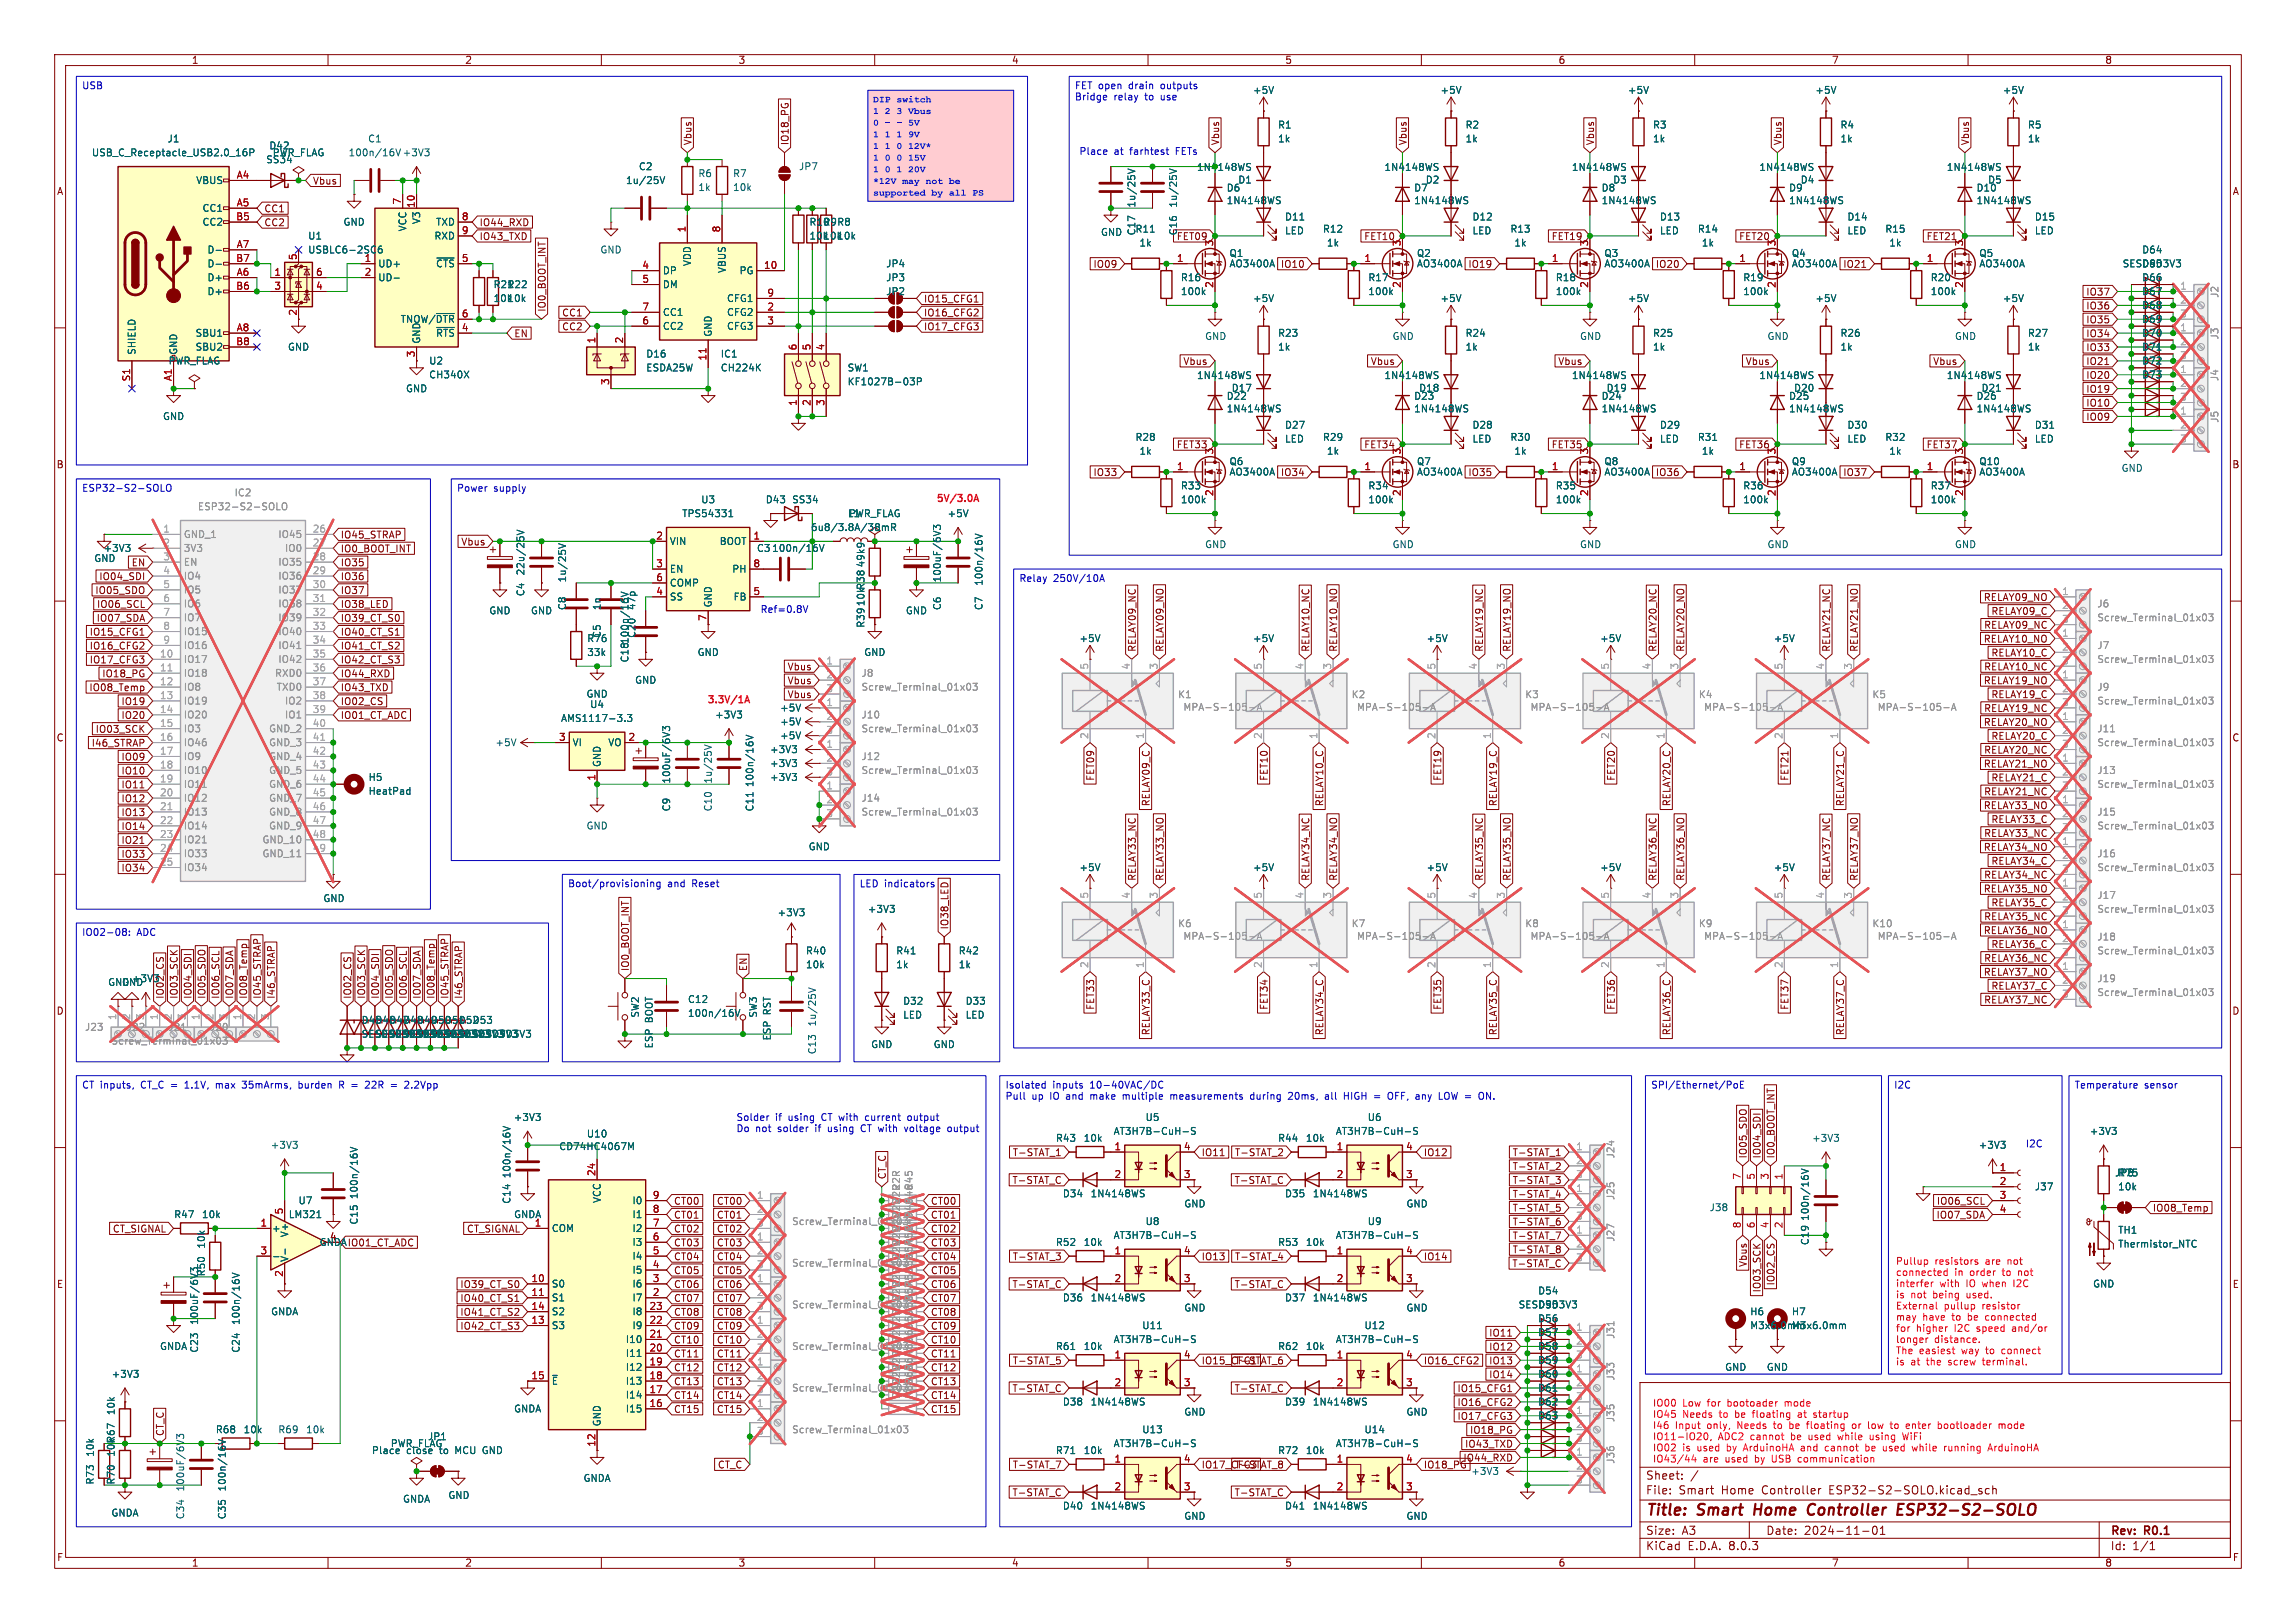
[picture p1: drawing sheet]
<svg xmlns="http://www.w3.org/2000/svg" width="420mm" height="297mm" viewBox="0 0 420 297" stroke-linecap="round" stroke-linejoin="round" font-family="sans-serif">
<defs><g id="words">
<g font-size="2.8" fill="#840000">
<text x="301" y="277.9">Title:</text>
<text x="310.6" y="277.9">Smart</text>
<text x="321.7" y="277.9">Home</text>
<text x="332.3" y="277.9">Controller</text>
<text x="349.5" y="277.9">ESP32-S2-SOLO</text>
</g>
<g font-size="2.1" fill="#840000">
<text x="301" y="273.7">File:</text>
<text x="301" y="271">Sheet:</text>
<text x="307.1" y="273.7">Smart</text>
<text x="314.9" y="273.7">Home</text>
<text x="322.5" y="273.7">Controller</text>
<text x="334.9" y="273.7">ESP32-S2-SOLO.kicad_sch</text>
<text x="301" y="281.1">Size:</text>
<text x="307.6" y="281.1">A3</text>
<text x="323" y="281.1">Date:</text>
<text x="330" y="281.1">2024-11-01</text>
<text x="386" y="281.3">Rev:</text>
<text x="392.4" y="281.3">R0.1</text>
<text x="301" y="283.9">KiCad</text>
<text x="308.7" y="283.9">E.D.A.</text>
<text x="316.3" y="283.9">8.0.3</text>
<text x="386" y="283.9">Id:</text>
<text x="390.1" y="283.9">1/1</text>
</g>
<g font-size="1.8" fill="#840000">
<text x="35" y="11.9">1</text>
<text x="85" y="11.9">2</text>
<text x="135" y="11.9">3</text>
<text x="185" y="11.9">4</text>
<text x="235" y="11.9">5</text>
<text x="285" y="11.9">6</text>
<text x="335" y="11.9">7</text>
<text x="385" y="11.9">8</text>
<text x="126.7" y="26.7" transform="rotate(-90 126.7 26.7)">Vbus</text>
<text x="144.5" y="26.7" transform="rotate(-90 144.5 26.7)">IO18_PG</text>
<text x="223.2" y="26.7" transform="rotate(-90 223.2 26.7)">Vbus</text>
<text x="257.5" y="26.7" transform="rotate(-90 257.5 26.7)">Vbus</text>
<text x="291.8" y="26.7" transform="rotate(-90 291.8 26.7)">Vbus</text>
<text x="326.1" y="26.7" transform="rotate(-90 326.1 26.7)">Vbus</text>
<text x="360.4" y="26.7" transform="rotate(-90 360.4 26.7)">Vbus</text>
<text x="10.3" y="35.9">A</text>
<text x="57.1" y="34">Vbus</text>
<text x="408.3" y="35.9">A</text>
<text x="48.3" y="39.1">CC1</text>
<text x="48.3" y="41.6">CC2</text>
<text x="87.6" y="41.6">IO44_RXD</text>
<text x="87.6" y="44.1">IO43_TXD</text>
<text x="215.2" y="44.1">FET09</text>
<text x="249.4" y="44.1">FET10</text>
<text x="283.7" y="44.1">FET19</text>
<text x="318" y="44.1">FET20</text>
<text x="352.3" y="44.1">FET21</text>
<text x="199.9" y="49.2">IO09</text>
<text x="234.2" y="49.2">IO10</text>
<text x="268.5" y="49.2">IO19</text>
<text x="302.8" y="49.2">IO20</text>
<text x="337.1" y="49.2">IO21</text>
<text x="100" y="57.2" transform="rotate(-90 100 57.2)">IO0_BOOT_INT</text>
<text x="102.7" y="58.1">CC1</text>
<text x="168.9" y="55.6">IO15_CFG1</text>
<text x="168.9" y="58.1">IO16_CFG2</text>
<text x="381.5" y="56.8">IO36</text>
<text x="381.5" y="59.4">IO35</text>
<text x="381.5" y="54.3">IO37</text>
<text x="94" y="61.9">EN</text>
<text x="102.7" y="60.6">CC2</text>
<text x="168.9" y="60.6">IO17_CFG3</text>
<text x="381.5" y="64.5">IO33</text>
<text x="381.5" y="61.9">IO34</text>
<text x="216.4" y="67">Vbus</text>
<text x="250.7" y="67">Vbus</text>
<text x="284.9" y="67">Vbus</text>
<text x="319.2" y="67">Vbus</text>
<text x="353.5" y="67">Vbus</text>
<text x="381.5" y="67">IO21</text>
<text x="381.5" y="69.5">IO20</text>
<text x="381.5" y="77.2">IO09</text>
<text x="381.5" y="72.1">IO19</text>
<text x="381.5" y="74.6">IO10</text>
<text x="215.2" y="82.2">FET33</text>
<text x="249.4" y="82.2">FET34</text>
<text x="283.7" y="82.2">FET35</text>
<text x="318" y="82.2">FET36</text>
<text x="352.3" y="82.2">FET37</text>
<text x="10.3" y="85.9">B</text>
<text x="199.9" y="87.3">IO33</text>
<text x="234.2" y="87.3">IO34</text>
<text x="268.5" y="87.3">IO35</text>
<text x="302.8" y="87.3">IO36</text>
<text x="337.1" y="87.3">IO37</text>
<text x="408.2" y="85.9">B</text>
<text x="62.2" y="98.7">IO45_STRAP</text>
<text x="62.2" y="101.3">IO0_BOOT_INT</text>
<text x="84.3" y="100">Vbus</text>
<text x="18.1" y="106.4">IO04_SDI</text>
<text x="24" y="103.8">EN</text>
<text x="62.2" y="103.8">IO35</text>
<text x="62.2" y="106.4">IO36</text>
<text x="17.3" y="108.9">IO05_SDO</text>
<text x="17.6" y="114">IO07_SDA</text>
<text x="17.6" y="111.4">IO06_SCL</text>
<text x="62.2" y="111.4">IO38_LED</text>
<text x="62.2" y="108.9">IO37</text>
<text x="62.2" y="114">IO39_CT_S0</text>
<text x="362.8" y="110.2">RELAY09_NO</text>
<text x="364.2" y="112.7">RELAY09_C</text>
<text x="16.3" y="116.5">IO15_CFG1</text>
<text x="16.3" y="119.1">IO16_CFG2</text>
<text x="62.2" y="119.1">IO41_CT_S2</text>
<text x="62.2" y="116.5">IO40_CT_S1</text>
<text x="208" y="119.4" transform="rotate(-90 208 119.4)">RELAY09_NC</text>
<text x="213" y="119.4" transform="rotate(-90 213 119.4)">RELAY09_NO</text>
<text x="239.7" y="119.4" transform="rotate(-90 239.7 119.4)">RELAY10_NC</text>
<text x="244.8" y="119.4" transform="rotate(-90 244.8 119.4)">RELAY10_NO</text>
<text x="271.5" y="119.4" transform="rotate(-90 271.5 119.4)">RELAY19_NC</text>
<text x="276.5" y="119.4" transform="rotate(-90 276.5 119.4)">RELAY19_NO</text>
<text x="303.2" y="119.4" transform="rotate(-90 303.2 119.4)">RELAY20_NC</text>
<text x="308.3" y="119.4" transform="rotate(-90 308.3 119.4)">RELAY20_NO</text>
<text x="335" y="119.4" transform="rotate(-90 335 119.4)">RELAY21_NC</text>
<text x="340" y="119.4" transform="rotate(-90 340 119.4)">RELAY21_NO</text>
<text x="362.8" y="117.8">RELAY10_NO</text>
<text x="362.8" y="115.3">RELAY09_NC</text>
<text x="16.3" y="121.6">IO17_CFG3</text>
<text x="18.6" y="124.1">IO18_PG</text>
<text x="62.2" y="124.1">IO44_RXD</text>
<text x="62.2" y="121.6">IO42_CT_S3</text>
<text x="144" y="125.4">Vbus</text>
<text x="144" y="122.9">Vbus</text>
<text x="362.8" y="125.4">RELAY19_NO</text>
<text x="362.8" y="122.9">RELAY10_NC</text>
<text x="364.2" y="120.3">RELAY10_C</text>
<text x="16.2" y="126.7">IO08_Temp</text>
<text x="22.1" y="129.2">IO19</text>
<text x="22.1" y="131.8">IO20</text>
<text x="62.2" y="126.7">IO43_TXD</text>
<text x="62.2" y="131.8">IO01_CT_ADC</text>
<text x="62.2" y="129.2">IO02_CS</text>
<text x="144" y="128">Vbus</text>
<text x="362.8" y="130.5">RELAY19_NC</text>
<text x="364.2" y="128">RELAY19_C</text>
<text x="10.3" y="135.9">C</text>
<text x="16.7" y="136.8">I46_STRAP</text>
<text x="17.4" y="134.3">IO03_SCK</text>
<text x="362.8" y="133">RELAY20_NO</text>
<text x="364.2" y="135.6">RELAY20_C</text>
<text x="408.2" y="135.9">C</text>
<text x="22.1" y="141.9">IO10</text>
<text x="22.1" y="139.4">IO09</text>
<text x="200.3" y="143" transform="rotate(-90 200.3 143)">FET09</text>
<text x="232.1" y="143" transform="rotate(-90 232.1 143)">FET10</text>
<text x="263.8" y="143" transform="rotate(-90 263.8 143)">FET19</text>
<text x="295.6" y="143" transform="rotate(-90 295.6 143)">FET20</text>
<text x="327.3" y="143" transform="rotate(-90 327.3 143)">FET21</text>
<text x="362.8" y="140.7">RELAY21_NO</text>
<text x="362.8" y="138.1">RELAY20_NC</text>
<text x="364.2" y="143.2">RELAY21_C</text>
<text x="22.1" y="149.5">IO13</text>
<text x="22.1" y="144.5">IO11</text>
<text x="22.1" y="147">IO12</text>
<text x="210.5" y="147.6" transform="rotate(-90 210.5 147.6)">RELAY09_C</text>
<text x="242.3" y="147.6" transform="rotate(-90 242.3 147.6)">RELAY10_C</text>
<text x="274" y="147.6" transform="rotate(-90 274 147.6)">RELAY19_C</text>
<text x="305.8" y="147.6" transform="rotate(-90 305.8 147.6)">RELAY20_C</text>
<text x="337.5" y="147.6" transform="rotate(-90 337.5 147.6)">RELAY21_C</text>
<text x="362.8" y="148.3">RELAY33_NO</text>
<text x="362.8" y="145.7">RELAY21_NC</text>
<text x="22.1" y="154.6">IO21</text>
<text x="22.1" y="152.1">IO14</text>
<text x="362.8" y="155.9">RELAY34_NO</text>
<text x="362.8" y="153.4">RELAY33_NC</text>
<text x="364.2" y="150.8">RELAY33_C</text>
<text x="22.1" y="159.7">IO34</text>
<text x="22.1" y="157.2">IO33</text>
<text x="208" y="161.3" transform="rotate(-90 208 161.3)">RELAY33_NC</text>
<text x="213" y="161.3" transform="rotate(-90 213 161.3)">RELAY33_NO</text>
<text x="239.7" y="161.3" transform="rotate(-90 239.7 161.3)">RELAY34_NC</text>
<text x="244.8" y="161.3" transform="rotate(-90 244.8 161.3)">RELAY34_NO</text>
<text x="271.5" y="161.3" transform="rotate(-90 271.5 161.3)">RELAY35_NC</text>
<text x="276.5" y="161.3" transform="rotate(-90 276.5 161.3)">RELAY35_NO</text>
<text x="303.2" y="161.3" transform="rotate(-90 303.2 161.3)">RELAY36_NC</text>
<text x="308.3" y="161.3" transform="rotate(-90 308.3 161.3)">RELAY36_NO</text>
<text x="335" y="161.3" transform="rotate(-90 335 161.3)">RELAY37_NC</text>
<text x="340" y="161.3" transform="rotate(-90 340 161.3)">RELAY37_NO</text>
<text x="362.8" y="161">RELAY34_NC</text>
<text x="364.2" y="158.4">RELAY34_C</text>
<text x="362.8" y="163.5">RELAY35_NO</text>
<text x="364.2" y="166.1">RELAY35_C</text>
<text x="173.7" y="170.2" transform="rotate(-90 173.7 170.2)">IO38_LED</text>
<text x="362.8" y="171.1">RELAY36_NO</text>
<text x="362.8" y="168.6">RELAY35_NC</text>
<text x="364.2" y="173.7">RELAY36_C</text>
<text x="115.3" y="177.8" transform="rotate(-90 115.3 177.8)">IO0_BOOT_INT</text>
<text x="136.8" y="177.8" transform="rotate(-90 136.8 177.8)">EN</text>
<text x="362.8" y="178.8">RELAY37_NO</text>
<text x="362.8" y="176.2">RELAY36_NC</text>
<text x="10.3" y="185.9">D</text>
<text x="32.7" y="182.9" transform="rotate(-90 32.7 182.9)">IO03_SCK</text>
<text x="35.2" y="182.9" transform="rotate(-90 35.2 182.9)">IO04_SDI</text>
<text x="37.8" y="182.9" transform="rotate(-90 37.8 182.9)">IO05_SDO</text>
<text x="40.3" y="182.9" transform="rotate(-90 40.3 182.9)">IO06_SCL</text>
<text x="42.9" y="182.9" transform="rotate(-90 42.9 182.9)">IO07_SDA</text>
<text x="45.4" y="182.9" transform="rotate(-90 45.4 182.9)">IO08_Temp</text>
<text x="47.9" y="182.9" transform="rotate(-90 47.9 182.9)">IO45_STRAP</text>
<text x="50.5" y="182.9" transform="rotate(-90 50.5 182.9)">I46_STRAP</text>
<text x="64.5" y="182.9" transform="rotate(-90 64.5 182.9)">IO02_CS</text>
<text x="67" y="182.9" transform="rotate(-90 67 182.9)">IO03_SCK</text>
<text x="69.5" y="182.9" transform="rotate(-90 69.5 182.9)">IO04_SDI</text>
<text x="72.1" y="182.9" transform="rotate(-90 72.1 182.9)">IO05_SDO</text>
<text x="74.6" y="182.9" transform="rotate(-90 74.6 182.9)">IO06_SCL</text>
<text x="77.2" y="182.9" transform="rotate(-90 77.2 182.9)">IO07_SDA</text>
<text x="79.7" y="182.9" transform="rotate(-90 79.7 182.9)">IO08_Temp</text>
<text x="82.2" y="182.9" transform="rotate(-90 82.2 182.9)">IO45_STRAP</text>
<text x="84.8" y="182.9" transform="rotate(-90 84.8 182.9)">I46_STRAP</text>
<text x="200.3" y="184.9" transform="rotate(-90 200.3 184.9)">FET33</text>
<text x="232.1" y="184.9" transform="rotate(-90 232.1 184.9)">FET34</text>
<text x="263.8" y="184.9" transform="rotate(-90 263.8 184.9)">FET35</text>
<text x="295.6" y="184.9" transform="rotate(-90 295.6 184.9)">FET36</text>
<text x="327.3" y="184.9" transform="rotate(-90 327.3 184.9)">FET37</text>
<text x="362.8" y="183.8">RELAY37_NC</text>
<text x="364.2" y="181.3">RELAY37_C</text>
<text x="408.2" y="185.9">D</text>
<text x="210.5" y="189.6" transform="rotate(-90 210.5 189.6)">RELAY33_C</text>
<text x="242.3" y="189.6" transform="rotate(-90 242.3 189.6)">RELAY34_C</text>
<text x="274" y="189.6" transform="rotate(-90 274 189.6)">RELAY35_C</text>
<text x="305.8" y="189.6" transform="rotate(-90 305.8 189.6)">RELAY36_C</text>
<text x="337.5" y="189.6" transform="rotate(-90 337.5 189.6)">RELAY37_C</text>
<text x="162.2" y="215.9" transform="rotate(-90 162.2 215.9)">CT_C</text>
<text x="185.2" y="211.8">T-STAT_1</text>
<text x="219.7" y="211.8">IO11</text>
<text x="225.8" y="211.8">T-STAT_2</text>
<text x="260.3" y="211.8">IO12</text>
<text x="276.6" y="211.8">T-STAT_1</text>
<text x="276.6" y="214.3">T-STAT_2</text>
<text x="319.7" y="212.1" transform="rotate(-90 319.7 212.1)">IO05_SDO</text>
<text x="322.3" y="212.1" transform="rotate(-90 322.3 212.1)">IO04_SDI</text>
<text x="324.8" y="212.1" transform="rotate(-90 324.8 212.1)">IO0_BOOT_INT</text>
<text x="123.2" y="220.7">CT00</text>
<text x="131" y="220.7">CT00</text>
<text x="170.2" y="220.7">CT00</text>
<text x="185.1" y="216.9">T-STAT_C</text>
<text x="225.7" y="216.9">T-STAT_C</text>
<text x="276.6" y="219.4">T-STAT_4</text>
<text x="276.6" y="216.9">T-STAT_3</text>
<text x="276.6" y="221.9">T-STAT_5</text>
<text x="354.2" y="220.7">IO06_SCL</text>
<text x="393.7" y="221.9">IO08_Temp</text>
<text x="20.5" y="225.7">CT_SIGNAL</text>
<text x="85.3" y="225.7">CT_SIGNAL</text>
<text x="123.2" y="225.7">CT02</text>
<text x="123.2" y="223.2">CT01</text>
<text x="131" y="225.7">CT02</text>
<text x="131" y="223.2">CT01</text>
<text x="170.2" y="225.7">CT02</text>
<text x="170.2" y="223.2">CT01</text>
<text x="276.6" y="227">T-STAT_7</text>
<text x="276.6" y="224.5">T-STAT_6</text>
<text x="354.1" y="223.2">IO07_SDA</text>
<text x="58.4" y="228.2">GNDAIO01_CT_ADC</text>
<text x="123.2" y="230.8">CT04</text>
<text x="123.2" y="228.3">CT03</text>
<text x="123.2" y="233.4">CT05</text>
<text x="131" y="230.8">CT04</text>
<text x="131" y="233.4">CT05</text>
<text x="131" y="228.3">CT03</text>
<text x="170.2" y="230.8">CT04</text>
<text x="170.2" y="233.4">CT05</text>
<text x="170.2" y="228.3">CT03</text>
<text x="185.2" y="230.8">T-STAT_3</text>
<text x="219.7" y="230.8">IO13</text>
<text x="225.8" y="230.8">T-STAT_4</text>
<text x="260.3" y="230.8">IO14</text>
<text x="276.5" y="232.1">T-STAT_C</text>
<text x="276.6" y="229.6">T-STAT_8</text>
<text x="319.7" y="231.9" transform="rotate(-90 319.7 231.9)">Vbus</text>
<text x="10.3" y="235.9">E</text>
<text x="84.1" y="235.9">IO39_CT_S0</text>
<text x="84.1" y="238.4">IO40_CT_S1</text>
<text x="123.2" y="235.9">CT06</text>
<text x="123.2" y="238.4">CT07</text>
<text x="131" y="235.9">CT06</text>
<text x="131" y="238.4">CT07</text>
<text x="170.2" y="235.9">CT06</text>
<text x="170.2" y="238.4">CT07</text>
<text x="185.1" y="235.9">T-STAT_C</text>
<text x="225.7" y="235.9">T-STAT_C</text>
<text x="322.3" y="236.6" transform="rotate(-90 322.3 236.6)">IO03_SCK</text>
<text x="324.8" y="235.3" transform="rotate(-90 324.8 235.3)">IO02_CS</text>
<text x="408.3" y="235.9">E</text>
<text x="84.1" y="241">IO41_CT_S2</text>
<text x="84.1" y="243.5">IO42_CT_S3</text>
<text x="123.2" y="241">CT08</text>
<text x="123.2" y="243.5">CT09</text>
<text x="131" y="241">CT08</text>
<text x="131" y="243.5">CT09</text>
<text x="170.2" y="243.5">CT09</text>
<text x="170.2" y="241">CT08</text>
<text x="272.3" y="244.8">IO11</text>
<text x="123.2" y="251.1">CT12</text>
<text x="123.2" y="248.6">CT11</text>
<text x="123.2" y="246.1">CT10</text>
<text x="131" y="251.1">CT12</text>
<text x="131" y="248.6">CT11</text>
<text x="131" y="246.1">CT10</text>
<text x="170.2" y="251.1">CT12</text>
<text x="170.2" y="246.1">CT10</text>
<text x="170.2" y="248.6">CT11</text>
<text x="185.2" y="249.9">T-STAT_5</text>
<text x="219.7" y="249.9">IO15_CFG1</text>
<text x="225.8" y="249.9">T-STAT_6</text>
<text x="260.3" y="249.9">IO16_CFG2</text>
<text x="272.3" y="249.9">IO13</text>
<text x="272.3" y="247.3">IO12</text>
<text x="123.2" y="256.2">CT14</text>
<text x="123.2" y="253.7">CT13</text>
<text x="131" y="256.2">CT14</text>
<text x="131" y="253.7">CT13</text>
<text x="170.2" y="253.7">CT13</text>
<text x="170.2" y="256.2">CT14</text>
<text x="185.1" y="255">T-STAT_C</text>
<text x="225.7" y="255">T-STAT_C</text>
<text x="266.5" y="255">IO15_CFG1</text>
<text x="266.5" y="257.5">IO16_CFG2</text>
<text x="272.3" y="252.4">IO14</text>
<text x="30.2" y="262.9" transform="rotate(-90 30.2 262.9)">CT_C</text>
<text x="123.2" y="258.8">CT15</text>
<text x="131" y="258.8">CT15</text>
<text x="170.2" y="258.8">CT15</text>
<text x="266.5" y="260">IO17_CFG3</text>
<text x="268.8" y="262.6">IO18_PG</text>
<text x="131.2" y="268.9">CT_C</text>
<text x="185.2" y="268.9">T-STAT_7</text>
<text x="219.7" y="268.9">IO17_CFG3</text>
<text x="225.8" y="268.9">T-STAT_8</text>
<text x="260.3" y="268.9">IO18_PG</text>
<text x="267.6" y="267.7">IO44_RXD</text>
<text x="267.9" y="265.1">IO43_TXD</text>
<text x="185.1" y="274">T-STAT_C</text>
<text x="225.7" y="274">T-STAT_C</text>
<text x="10.3" y="285.9">F</text>
<text x="35" y="286.9">1</text>
<text x="85" y="286.9">2</text>
<text x="135" y="286.9">3</text>
<text x="185" y="286.9">4</text>
<text x="235" y="286.9">5</text>
<text x="285" y="286.9">6</text>
<text x="335" y="286.9">7</text>
<text x="385" y="286.9">8</text>
<text x="408.3" y="285.9">F</text>
</g>
<g font-size="1.8" fill="#0000c2">
<text x="14.9" y="16.6">USB</text>
<text x="196.5" y="16.6">FET open</text>
<text x="206.6" y="16.6">drain</text>
<text x="212.6" y="16.6">outputs</text>
<text x="159.7" y="19.5">DIP</text>
<text x="159.7" y="21.6">1</text>
<text x="159.7" y="23.8">0 -</text>
<text x="161.8" y="21.6">2</text>
<text x="164" y="21.6">3 Vbus</text>
<text x="164" y="19.5">switch</text>
<text x="166.1" y="23.8">5V</text>
<text x="196.5" y="18.7">Bridge</text>
<text x="203.8" y="18.7">relay</text>
<text x="209.6" y="18.7">to</text>
<text x="212.6" y="18.7">use</text>
<text x="159.7" y="25.9">1</text>
<text x="159.7" y="28">1</text>
<text x="161.8" y="25.9">1</text>
<text x="161.8" y="28">1</text>
<text x="164" y="25.9">1</text>
<text x="164" y="28">0</text>
<text x="166.1" y="25.9">9V</text>
<text x="166.1" y="28">12V*</text>
<text x="197.4" y="28.6">Place</text>
<text x="203.8" y="28.6">at</text>
<text x="206.8" y="28.6">farhtest</text>
<text x="215.4" y="28.6">FETs</text>
<text x="159.7" y="30.2">1</text>
<text x="159.7" y="32.3">1</text>
<text x="159.7" y="34.4">*12V</text>
<text x="161.8" y="30.2">0</text>
<text x="161.8" y="32.3">0</text>
<text x="164" y="30.2">0</text>
<text x="164" y="32.3">1</text>
<text x="165" y="34.4">may not</text>
<text x="166.1" y="30.2">15V</text>
<text x="166.1" y="32.3">20V</text>
<text x="173.6" y="34.4">be</text>
<text x="159.7" y="36.6">supported</text>
<text x="170.4" y="36.6">by all</text>
<text x="177.8" y="36.6">PS</text>
<text x="14.9" y="90.3">ESP32-S2-SOLO</text>
<text x="83.5" y="90.3">Power</text>
<text x="90.3" y="90.3">supply</text>
<text x="186.4" y="106.8">Relay</text>
<text x="192.7" y="106.8">250V/10A</text>
<text x="139" y="112.4">Ref=0.8V</text>
<text x="103.8" y="162.7">Boot/provisioning</text>
<text x="122.1" y="162.7">and</text>
<text x="126.7" y="162.7">Reset</text>
<text x="157.2" y="162.7">LED indicators</text>
<text x="14.9" y="171.6">IO02-08:</text>
<text x="25" y="171.6">ADC</text>
<text x="14.9" y="199.5">CT inputs,</text>
<text x="25.9" y="199.5">CT_C =</text>
<text x="34.3" y="199.5">1.1V,</text>
<text x="40.2" y="199.5">max</text>
<text x="45.2" y="199.5">35mArms,</text>
<text x="55.7" y="199.5">burden</text>
<text x="63.4" y="199.5">R =</text>
<text x="68.5" y="199.5">22R</text>
<text x="73.4" y="199.5">=</text>
<text x="76.1" y="199.5">2.2Vpp</text>
<text x="183.8" y="199.5">Isolated</text>
<text x="183.8" y="201.6">Pull</text>
<text x="188.8" y="201.6">up</text>
<text x="192.2" y="201.6">IO and</text>
<text x="192.6" y="199.5">inputs</text>
<text x="199.5" y="199.5">10-40VAC/DC</text>
<text x="199.9" y="201.6">make</text>
<text x="206.1" y="201.6">multiple</text>
<text x="215" y="201.6">measurements</text>
<text x="229.8" y="201.6">during</text>
<text x="237" y="201.6">20ms,</text>
<text x="243.9" y="201.6">all</text>
<text x="247.5" y="201.6">HIGH</text>
<text x="253.3" y="201.6">=</text>
<text x="256" y="201.6">OFF,</text>
<text x="261.3" y="201.6">any</text>
<text x="265.7" y="201.6">LOW =</text>
<text x="273.4" y="201.6">ON.</text>
<text x="301.9" y="199.5">SPI/Ethernet/PoE</text>
<text x="346.4" y="199.5">I2C</text>
<text x="379.4" y="199.5">Temperature</text>
<text x="392.3" y="199.5">sensor</text>
<text x="134.6" y="205.3">Solder</text>
<text x="134.6" y="207.4">Do</text>
<text x="138.2" y="207.4">not</text>
<text x="141.8" y="205.3">if</text>
<text x="142.4" y="207.4">solder</text>
<text x="144.3" y="205.3">using</text>
<text x="149.4" y="207.4">if</text>
<text x="150.6" y="205.3">CT with</text>
<text x="151.9" y="207.4">using</text>
<text x="158.2" y="207.4">CT with</text>
<text x="159" y="205.3">current</text>
<text x="166.6" y="207.4">voltage</text>
<text x="166.9" y="205.3">output</text>
<text x="174.6" y="207.4">output</text>
<text x="370.5" y="210.2">I2C</text>
</g>
<g font-size="1.8" fill="#006464">
<text x="229.1" y="17.4">+5V</text>
<text x="263.4" y="17.4">+5V</text>
<text x="297.7" y="17.4">+5V</text>
<text x="332" y="17.4">+5V</text>
<text x="366.3" y="17.4">+5V</text>
<text x="233.7" y="23.7">R1</text>
<text x="268" y="23.7">R2</text>
<text x="302.3" y="23.7">R3</text>
<text x="336.6" y="23.7">R4</text>
<text x="370.9" y="23.7">R5</text>
<text x="16.7" y="28.8">USB_C_Receptacle_USB2.0_16P</text>
<text x="30.6" y="26.3">J1</text>
<text x="49.2" y="27.5">D42</text>
<text x="49.8" y="28.8">PWR_FLAG</text>
<text x="63.7" y="28.8">100n/16V</text>
<text x="67.2" y="26.3">C1</text>
<text x="73.6" y="28.8">+3V3</text>
<text x="233.7" y="26.3">1k</text>
<text x="268" y="26.3">1k</text>
<text x="302.3" y="26.3">1k</text>
<text x="336.6" y="26.3">1k</text>
<text x="370.9" y="26.3">1k</text>
<text x="35.8" y="33.9">VBUS</text>
<text x="48.6" y="30.1">SS34</text>
<text x="114.4" y="33.9">1u/25V</text>
<text x="116.8" y="31.3">C2</text>
<text x="127.6" y="32.6">R6</text>
<text x="127.6" y="35.2">1k</text>
<text x="134" y="32.6">R7</text>
<text x="134" y="35.2">10k</text>
<text x="146.1" y="31.3">JP7</text>
<text x="224.3" y="35.3">D6</text>
<text x="226.4" y="33.8">D1</text>
<text x="253.1" y="31.5">1N4148WS</text>
<text x="258.6" y="35.3">D7</text>
<text x="260.7" y="33.8">D2</text>
<text x="287.4" y="31.5">1N4148WS</text>
<text x="292.9" y="35.3">D8</text>
<text x="295" y="33.8">D3</text>
<text x="321.7" y="31.5">1N4148WS</text>
<text x="327.2" y="35.3">D9</text>
<text x="329.3" y="33.8">D4</text>
<text x="356" y="31.5">1N4148WS</text>
<text x="361.5" y="35.3">D10</text>
<text x="363.6" y="33.8">D5</text>
<text x="36.9" y="39">CC1</text>
<text x="36.9" y="41.5">CC2</text>
<text x="62.7" y="41.5">GND</text>
<text x="77.1" y="41.1" transform="rotate(-90 77.1 41.1)">V3</text>
<text x="79.7" y="41.5">TXD</text>
<text x="148" y="41.5">R10R9R8</text>
<text x="207.9" y="38.1" transform="rotate(-90 207.9 38.1)">1u/25V</text>
<text x="215.5" y="38.1" transform="rotate(-90 215.5 38.1)">1u/25V</text>
<text x="224.3" y="37.6">1N4148WS</text>
<text x="235" y="40.6">D11</text>
<text x="258.6" y="37.6">1N4148WS</text>
<text x="269.3" y="40.6">D12</text>
<text x="292.9" y="37.6">1N4148WS</text>
<text x="303.5" y="40.6">D13</text>
<text x="327.2" y="37.6">1N4148WS</text>
<text x="337.8" y="40.6">D14</text>
<text x="361.5" y="37.6">1N4148WS</text>
<text x="372.1" y="40.6">D15</text>
<text x="37.8" y="46.6">D-</text>
<text x="56.3" y="44">U1</text>
<text x="56.3" y="46.6">USBLC6-2SC6</text>
<text x="74.5" y="42.4" transform="rotate(-90 74.5 42.4)">VCC</text>
<text x="79.4" y="44">RXD</text>
<text x="109.7" y="46.6">GND</text>
<text x="148" y="44">10k10k10k</text>
<text x="201.3" y="43.4">GND</text>
<text x="207.6" y="42.8">R11</text>
<text x="207.9" y="43.2" transform="rotate(-90 207.9 43.2)">C17</text>
<text x="208.3" y="45.3">1k</text>
<text x="215.5" y="43.2" transform="rotate(-90 215.5 43.2)">C16</text>
<text x="224.8" y="47.2">Q1</text>
<text x="235" y="43.1">LED</text>
<text x="241.9" y="42.8">R12</text>
<text x="242.6" y="45.3">1k</text>
<text x="259.1" y="47.2">Q2</text>
<text x="269.3" y="43.1">LED</text>
<text x="276.2" y="42.8">R13</text>
<text x="276.9" y="45.3">1k</text>
<text x="293.4" y="47.2">Q3</text>
<text x="303.5" y="43.1">LED</text>
<text x="310.5" y="42.8">R14</text>
<text x="311.2" y="45.3">1k</text>
<text x="327.7" y="47.2">Q4</text>
<text x="337.8" y="43.1">LED</text>
<text x="344.8" y="42.8">R15</text>
<text x="345.5" y="45.3">1k</text>
<text x="362" y="47.2">Q5</text>
<text x="372.1" y="43.1">LED</text>
<text x="391.8" y="46.6">D64</text>
<text x="37.8" y="51.7">D+</text>
<text x="37.8" y="49.1">D-</text>
<text x="69.1" y="49.1">UD+</text>
<text x="69.1" y="51.7">UD-</text>
<text x="79.7" y="49.1">~{CTS}</text>
<text x="90.2" y="52.9">R21R22</text>
<text x="121.2" y="50.4">DP</text>
<text x="121.2" y="52.9">DM</text>
<text x="126.6" y="48.8" transform="rotate(-90 126.6 48.8)">VDD</text>
<text x="132.9" y="50.1" transform="rotate(-90 132.9 50.1)">VBUS</text>
<text x="135.2" y="50.4">PG</text>
<text x="162" y="51.7">JP3</text>
<text x="162" y="49.1">JP4</text>
<text x="215.9" y="51.7">R16</text>
<text x="224.8" y="49.1">AO3400A</text>
<text x="250.2" y="51.7">R17</text>
<text x="259.1" y="49.1">AO3400A</text>
<text x="284.5" y="51.7">R18</text>
<text x="293.4" y="49.1">AO3400A</text>
<text x="318.8" y="51.7">R19</text>
<text x="327.7" y="49.1">AO3400A</text>
<text x="353.1" y="51.7">R20</text>
<text x="362" y="49.1">AO3400A</text>
<text x="388.2" y="49.1">SESD9D3V3</text>
<text x="391.8" y="51.7">D66</text>
<text x="391.8" y="49.1">D65</text>
<text x="393" y="49.1">65</text>
<text x="37.8" y="54.2">D+</text>
<text x="73.2" y="59.3">TNOW/~{DTR}</text>
<text x="90.2" y="55.5">10k10k</text>
<text x="121.2" y="58">CC1</text>
<text x="132.9" y="58">CFG2</text>
<text x="132.9" y="55.5">CFG1</text>
<text x="162" y="54.2">JP2</text>
<text x="215.9" y="54.2">100k</text>
<text x="229.1" y="55.5">+5V</text>
<text x="250.2" y="54.2">100k</text>
<text x="263.4" y="55.5">+5V</text>
<text x="284.5" y="54.2">100k</text>
<text x="297.7" y="55.5">+5V</text>
<text x="318.8" y="54.2">100k</text>
<text x="332" y="55.5">+5V</text>
<text x="353.1" y="54.2">100k</text>
<text x="366.3" y="55.5">+5V</text>
<text x="391.8" y="59.3">D69</text>
<text x="391.8" y="54.2">D67</text>
<text x="391.8" y="56.7">D68</text>
<text x="25" y="65" transform="rotate(-90 25 65)">SHIELD</text>
<text x="32.6" y="65" transform="rotate(-90 32.6 65)">GND</text>
<text x="35.7" y="61.8">SBU1</text>
<text x="35.7" y="64.4">SBU2</text>
<text x="52.6" y="64.4">GND</text>
<text x="77.1" y="63" transform="rotate(-90 77.1 63)">GND</text>
<text x="79.7" y="61.8">~{RTS}</text>
<text x="118.1" y="65.6">D16</text>
<text x="121.2" y="60.6">CC2</text>
<text x="130.4" y="61.7" transform="rotate(-90 130.4 61.7)">GND</text>
<text x="131.7" y="65.6">IC1</text>
<text x="132.9" y="60.6">CFG3</text>
<text x="220.3" y="62.4">GND</text>
<text x="233.7" y="61.8">R23</text>
<text x="233.7" y="64.4">1k</text>
<text x="254.6" y="62.4">GND</text>
<text x="268" y="61.8">R24</text>
<text x="268" y="64.4">1k</text>
<text x="288.9" y="62.4">GND</text>
<text x="302.3" y="61.8">R25</text>
<text x="302.3" y="64.4">1k</text>
<text x="323.2" y="62.4">GND</text>
<text x="336.6" y="61.8">R26</text>
<text x="336.6" y="64.4">1k</text>
<text x="357.5" y="62.4">GND</text>
<text x="370.9" y="61.8">R27</text>
<text x="370.9" y="64.4">1k</text>
<text x="391.8" y="61.8">D70</text>
<text x="391.8" y="64.4">D71</text>
<text x="30.7" y="66.9">PWR_FLAG</text>
<text x="74.2" y="72">GND</text>
<text x="78.4" y="66.9">U2</text>
<text x="78.4" y="69.4">CH340X</text>
<text x="118.1" y="68.2">ESDA25W</text>
<text x="131.7" y="68.2">CH224K</text>
<text x="154.9" y="68.2">SW1</text>
<text x="154.9" y="70.7">KF1027B-03P</text>
<text x="218.9" y="69.6">1N4148WS</text>
<text x="225.2" y="71.9">D17</text>
<text x="253.1" y="69.6">1N4148WS</text>
<text x="259.5" y="71.9">D18</text>
<text x="287.4" y="69.6">1N4148WS</text>
<text x="293.8" y="71.9">D19</text>
<text x="321.7" y="69.6">1N4148WS</text>
<text x="328.1" y="71.9">D20</text>
<text x="356" y="69.6">1N4148WS</text>
<text x="362.4" y="71.9">D21</text>
<text x="391.8" y="66.9">D72</text>
<text x="391.8" y="69.4">D73</text>
<text x="29.7" y="77.1">GND</text>
<text x="224.3" y="75.7">1N4148WS</text>
<text x="224.3" y="73.4">D22</text>
<text x="258.6" y="73.4">D23</text>
<text x="258.6" y="75.7">1N4148WS</text>
<text x="292.9" y="73.4">D24</text>
<text x="292.9" y="75.7">1N4148WS</text>
<text x="327.2" y="73.4">D25</text>
<text x="327.2" y="75.7">1N4148WS</text>
<text x="361.5" y="73.4">D26</text>
<text x="361.5" y="75.7">1N4148WS</text>
<text x="207.6" y="80.9">R28</text>
<text x="208.3" y="83.4">1k</text>
<text x="235" y="81.2">LED</text>
<text x="235" y="78.7">D27</text>
<text x="241.9" y="80.9">R29</text>
<text x="242.6" y="83.4">1k</text>
<text x="269.3" y="78.7">D28</text>
<text x="269.3" y="81.2">LED</text>
<text x="276.2" y="80.9">R30</text>
<text x="276.9" y="83.4">1k</text>
<text x="303.5" y="78.7">D29</text>
<text x="303.5" y="81.2">LED</text>
<text x="310.5" y="80.9">R31</text>
<text x="311.2" y="83.4">1k</text>
<text x="337.8" y="78.7">D30</text>
<text x="337.8" y="81.2">LED</text>
<text x="344.8" y="80.9">R32</text>
<text x="345.5" y="83.4">1k</text>
<text x="372.1" y="78.7">D31</text>
<text x="372.1" y="81.2">LED</text>
<text x="215.9" y="89.8">R33</text>
<text x="224.8" y="87.2">AO3400A</text>
<text x="224.8" y="85.3">Q6</text>
<text x="250.2" y="89.8">R34</text>
<text x="259.1" y="85.3">Q7</text>
<text x="259.1" y="87.2">AO3400A</text>
<text x="284.5" y="89.8">R35</text>
<text x="293.4" y="85.3">Q8</text>
<text x="293.4" y="87.2">AO3400A</text>
<text x="318.8" y="89.8">R36</text>
<text x="327.7" y="85.3">Q9</text>
<text x="327.7" y="87.2">AO3400A</text>
<text x="353.1" y="89.8">R37</text>
<text x="362" y="85.3">Q10</text>
<text x="362" y="87.2">AO3400A</text>
<text x="388" y="86.5">GND</text>
<text x="124.7" y="94.8">TPS54331</text>
<text x="128.2" y="92.3">U3</text>
<text x="140" y="92.3">D43</text>
<text x="144.8" y="92.3">SS34</text>
<text x="155" y="94.8">L1</text>
<text x="155.2" y="94.8">PWR_FLAG</text>
<text x="173.2" y="94.8">+5V</text>
<text x="215.9" y="92.3">100k</text>
<text x="250.2" y="92.3">100k</text>
<text x="284.5" y="92.3">100k</text>
<text x="318.8" y="92.3">100k</text>
<text x="353.1" y="92.3">100k</text>
<text x="18.8" y="101.2">+3V3</text>
<text x="122.4" y="99.9">VIN</text>
<text x="131.6" y="99.9">BOOT</text>
<text x="138.4" y="101.2">C3</text>
<text x="141.1" y="101.2">100n/16V</text>
<text x="148.2" y="97.4">6u8/3.8A/38mR</text>
<text x="220.3" y="100.5">GND</text>
<text x="254.6" y="100.5">GND</text>
<text x="288.9" y="100.5">GND</text>
<text x="323.2" y="100.5">GND</text>
<text x="357.5" y="100.5">GND</text>
<text x="17.1" y="103">GND</text>
<text x="96.1" y="105.4" transform="rotate(-90 96.1 105.4)">22u/25V</text>
<text x="103.7" y="106.7" transform="rotate(-90 103.7 106.7)">1u/25V</text>
<text x="122.4" y="105">EN</text>
<text x="122.4" y="107.5">COMP</text>
<text x="133.8" y="105">PH</text>
<text x="158.3" y="103.9" transform="rotate(-90 158.3 103.9)">49k9</text>
<text x="172.3" y="106.7" transform="rotate(-90 172.3 106.7)">100uF/6V3</text>
<text x="179.9" y="107.3" transform="rotate(-90 179.9 107.3)">100n/16V</text>
<text x="89.4" y="112.6">GND</text>
<text x="96.1" y="109.2" transform="rotate(-90 96.1 109.2)">C4</text>
<text x="97" y="112.6">GND</text>
<text x="103.7" y="111.8" transform="rotate(-90 103.7 111.8)">C8</text>
<text x="110.1" y="111.8" transform="rotate(-90 110.1 111.8)">1n</text>
<text x="116.4" y="111.8" transform="rotate(-90 116.4 111.8)">47p</text>
<text x="122.4" y="110.1">SS</text>
<text x="130.4" y="111.3" transform="rotate(-90 130.4 111.3)">GND</text>
<text x="134.1" y="110.1">FB</text>
<text x="158.3" y="111" transform="rotate(-90 158.3 111)">10kR38</text>
<text x="165.6" y="112.6">GND</text>
<text x="172.3" y="111.8" transform="rotate(-90 172.3 111.8)">C6</text>
<text x="179.9" y="111.8" transform="rotate(-90 179.9 111.8)">C7</text>
<text x="107.3" y="117.7">R76</text>
<text x="110.1" y="116.8" transform="rotate(-90 110.1 116.8)">C5</text>
<text x="116.4" y="116.8" transform="rotate(-90 116.4 116.8)">C20</text>
<text x="158.3" y="115" transform="rotate(-90 158.3 115)">R39</text>
<text x="197.4" y="117.7">+5V</text>
<text x="229.1" y="117.7">+5V</text>
<text x="260.9" y="117.7">+5V</text>
<text x="292.6" y="117.7">+5V</text>
<text x="324.4" y="117.7">+5V</text>
<text x="107.3" y="120.2">33k</text>
<text x="115.2" y="121.3" transform="rotate(-90 115.2 121.3)">C18100n/16V</text>
<text x="116.1" y="125.3">GND</text>
<text x="127.5" y="120.2">GND</text>
<text x="158" y="120.2">GND</text>
<text x="107.2" y="127.9">GND</text>
<text x="107.8" y="129.8">U4</text>
<text x="130.7" y="131.7">+3V3</text>
<text x="142.6" y="130.4">+5V</text>
<text x="90.5" y="136.8">+5V</text>
<text x="102.5" y="132.3">AMS1117-3.3</text>
<text x="104.6" y="136.8">VI</text>
<text x="111.2" y="136.8">VO</text>
<text x="142.6" y="135.5">+5V</text>
<text x="142.6" y="132.9">+5V</text>
<text x="67.3" y="143.1">H5</text>
<text x="110.1" y="140.5" transform="rotate(-90 110.1 140.5)">GND</text>
<text x="122.8" y="143.5" transform="rotate(-90 122.8 143.5)">100uF/6V3</text>
<text x="130.4" y="143.5" transform="rotate(-90 130.4 143.5)">1u/25V</text>
<text x="140.8" y="143.1">+3V3</text>
<text x="140.8" y="138">+3V3</text>
<text x="140.8" y="140.6">+3V3</text>
<text x="67.3" y="145.6">HeatPad</text>
<text x="122.8" y="148.6" transform="rotate(-90 122.8 148.6)">C9</text>
<text x="130.4" y="148.6" transform="rotate(-90 130.4 148.6)">C10</text>
<text x="138" y="148.6" transform="rotate(-90 138 148.6)">C11</text>
<text x="138" y="144.1" transform="rotate(-90 138 144.1)">100n/16V</text>
<text x="107.2" y="152">GND</text>
<text x="147.8" y="155.8">GND</text>
<text x="197.4" y="159.6">+5V</text>
<text x="229.1" y="159.6">+5V</text>
<text x="260.9" y="159.6">+5V</text>
<text x="292.6" y="159.6">+5V</text>
<text x="324.4" y="159.6">+5V</text>
<text x="59.1" y="165.3">GND</text>
<text x="142.1" y="167.9">+3V3</text>
<text x="158.6" y="167.2">+3V3</text>
<text x="24" y="179.9">+3V3</text>
<text x="147.3" y="177.4">10k</text>
<text x="147.3" y="174.9">R40</text>
<text x="163.8" y="174.9">R41</text>
<text x="163.8" y="177.4">1k</text>
<text x="175.3" y="174.9">R42</text>
<text x="175.3" y="177.4">1k</text>
<text x="19.7" y="180.6">GND</text>
<text x="22.2" y="180.6">GND</text>
<text x="30.2" y="182.9" transform="rotate(-90 30.2 182.9)">IO02_CS</text>
<text x="125.7" y="183.7">C12</text>
<text x="141.2" y="185.7" transform="rotate(-90 141.2 185.7)">RST</text>
<text x="165.1" y="184.1">D32</text>
<text x="176.5" y="184.1">D33</text>
<text x="66" y="190.1">SESD9D3V3</text>
<text x="66" y="187.6">D45D46D47D48D49D50D51D52D53</text>
<text x="68.6" y="190.1">SESD9D3V3</text>
<text x="73.7" y="190.1">SESD9D3V3</text>
<text x="76.2" y="190.1">SESD9D3V3SESD9D3V3</text>
<text x="78.7" y="190.1">SESD9D3V3</text>
<text x="81.3" y="190.1">SESD9D3V3</text>
<text x="117.1" y="186.3" transform="rotate(-90 117.1 186.3)">SW2</text>
<text x="119.6" y="192" transform="rotate(-90 119.6 192)">ESP</text>
<text x="119.6" y="187.2" transform="rotate(-90 119.6 187.2)">BOOT</text>
<text x="125.7" y="186.3">100n/16V</text>
<text x="138.7" y="186.3" transform="rotate(-90 138.7 186.3)">SW3</text>
<text x="141.2" y="190.5" transform="rotate(-90 141.2 190.5)">ESP</text>
<text x="149.5" y="188" transform="rotate(-90 149.5 188)">1u/25V</text>
<text x="159.3" y="192">GND</text>
<text x="165.1" y="186.6">LED</text>
<text x="170.7" y="192">GND</text>
<text x="176.5" y="186.6">LED</text>
<text x="149.5" y="193" transform="rotate(-90 149.5 193)">C13</text>
<text x="93.9" y="205.3">+3V3</text>
<text x="107.2" y="208.4">U10</text>
<text x="193" y="209.1">R43</text>
<text x="198.1" y="209.1">10k</text>
<text x="203.8" y="207.9">AT3H7B-CuH-S</text>
<text x="209.4" y="205.3">U5</text>
<text x="233.7" y="209.1">R44</text>
<text x="238.8" y="209.1">10k</text>
<text x="244.5" y="207.9">AT3H7B-CuH-S</text>
<text x="250.1" y="205.3">U6</text>
<text x="331.4" y="209.1">+3V3</text>
<text x="382.2" y="207.9">+3V3</text>
<text x="49.4" y="210.4">+3V3</text>
<text x="93.6" y="215.7" transform="rotate(-90 93.6 215.7)">100n/16V</text>
<text x="102.2" y="210.7">CD74HC4067M</text>
<text x="361.8" y="210.4">+3V3</text>
<text x="386.8" y="215.5">JP8</text>
<text x="387.4" y="215.5">R75</text>
<text x="54.5" y="220.6">U7</text>
<text x="65.6" y="219.5" transform="rotate(-90 65.6 219.5)">100n/16V</text>
<text x="93.6" y="220.4" transform="rotate(-90 93.6 220.4)">C14</text>
<text x="110.1" y="220.2" transform="rotate(-90 110.1 220.2)">VCC</text>
<text x="115.6" y="220.6">I0</text>
<text x="194.3" y="219.3">D34</text>
<text x="199.4" y="219.3">1N4148WS</text>
<text x="216.5" y="221.2">GND</text>
<text x="235" y="219.3">D35</text>
<text x="240" y="219.3">1N4148WS</text>
<text x="257.2" y="221.2">GND</text>
<text x="312.6" y="221.8">J38</text>
<text x="372.1" y="218">J37</text>
<text x="387.4" y="218">10k</text>
<text x="31.8" y="223.1">R47</text>
<text x="36.8" y="223.1">10k</text>
<text x="49.7" y="225.7">+</text>
<text x="52.7" y="223.1">LM321</text>
<text x="52.9" y="226.5" transform="rotate(-90 52.9 226.5)">V+</text>
<text x="60.3" y="227.1">4</text>
<text x="65.6" y="224.2" transform="rotate(-90 65.6 224.2)">C15</text>
<text x="93.9" y="223.1">GNDA</text>
<text x="100.8" y="225.7">COM</text>
<text x="115.6" y="225.7">I2</text>
<text x="115.6" y="223.1">I1</text>
<text x="203.8" y="226.9">AT3H7B-CuH-S</text>
<text x="209.4" y="224.4">U8</text>
<text x="244.5" y="226.9">AT3H7B-CuH-S</text>
<text x="250.1" y="224.4">U9</text>
<text x="331.1" y="228" transform="rotate(-90 331.1 228)">C19</text>
<text x="331.1" y="223.5" transform="rotate(-90 331.1 223.5)">100n/16V</text>
<text x="387.4" y="226">TH1</text>
<text x="37.7" y="233.7" transform="rotate(-90 37.7 233.7)">R50</text>
<text x="37.7" y="228.6" transform="rotate(-90 37.7 228.6)">10k</text>
<text x="52.9" y="231" transform="rotate(-90 52.9 231)">V-</text>
<text x="58.4" y="228.2">GNDA</text>
<text x="115.6" y="233.3">I5</text>
<text x="115.6" y="230.7">I4</text>
<text x="115.6" y="228.2">I3</text>
<text x="193" y="228.2">R52</text>
<text x="198.1" y="228.2">10k</text>
<text x="233.7" y="228.2">R53</text>
<text x="238.8" y="228.2">10k</text>
<text x="387.4" y="228.5">Thermistor_NTC</text>
<text x="100.8" y="235.8">S0</text>
<text x="100.8" y="238.4">S1</text>
<text x="115.6" y="238.4">I7</text>
<text x="115.6" y="235.8">I6</text>
<text x="194.3" y="238.4">D36</text>
<text x="199.4" y="238.4">1N4148WS</text>
<text x="235" y="238.4">D37</text>
<text x="240" y="238.4">1N4148WS</text>
<text x="277.7" y="239.6">SESD9D3V3</text>
<text x="281.3" y="237.1">D54</text>
<text x="281.3" y="239.6">D55</text>
<text x="382.8" y="235.8">GND</text>
<text x="36.4" y="242.6" transform="rotate(-90 36.4 242.6)">100uF/6V3</text>
<text x="44" y="242.6" transform="rotate(-90 44 242.6)">100n/16V</text>
<text x="49.5" y="240.9">GNDA</text>
<text x="100.8" y="243.4">S3</text>
<text x="100.8" y="240.9">S2</text>
<text x="114.4" y="246">I10</text>
<text x="115.6" y="243.4">I9</text>
<text x="115.6" y="240.9">I8</text>
<text x="203.8" y="246">AT3H7B-CuH-S</text>
<text x="208.8" y="243.4">U11</text>
<text x="216.5" y="240.2">GND</text>
<text x="244.5" y="246">AT3H7B-CuH-S</text>
<text x="249.5" y="243.4">U12</text>
<text x="257.2" y="240.2">GND</text>
<text x="281.3" y="242.2">D56</text>
<text x="281.3" y="244.7">D57</text>
<text x="320.1" y="240.9">H6</text>
<text x="320.1" y="243.4">M3x6.0mm</text>
<text x="327.7" y="240.9">H7</text>
<text x="327.7" y="243.4">M3x6.0mm</text>
<text x="29.2" y="247.2">GNDA</text>
<text x="36.4" y="247.6" transform="rotate(-90 36.4 247.6)">C23</text>
<text x="44" y="247.6" transform="rotate(-90 44 247.6)">C24</text>
<text x="114.4" y="251.1">I12</text>
<text x="114.4" y="248.5">I11</text>
<text x="193" y="247.2">R61</text>
<text x="198.1" y="247.2">10k</text>
<text x="233.7" y="247.2">R62</text>
<text x="238.8" y="247.2">10k</text>
<text x="281.3" y="249.8">D59</text>
<text x="281.3" y="247.2">D58</text>
<text x="315.5" y="251.1">GND</text>
<text x="323.1" y="251.1">GND</text>
<text x="20.3" y="252.3">+3V3</text>
<text x="100.8" y="253.6">~{E}</text>
<text x="114.4" y="256.1">I14</text>
<text x="114.4" y="253.6">I13</text>
<text x="194.3" y="257.4">D38</text>
<text x="199.4" y="257.4">1N4148WS</text>
<text x="235" y="257.4">D39</text>
<text x="240" y="257.4">1N4148WS</text>
<text x="281.3" y="257.4">D62</text>
<text x="281.3" y="254.9">D61</text>
<text x="281.3" y="252.3">D60</text>
<text x="21.2" y="259.1" transform="rotate(-90 21.2 259.1)">10k</text>
<text x="39.4" y="262.5">R68</text>
<text x="44.5" y="262.5">10k</text>
<text x="50.8" y="262.5">R69</text>
<text x="55.9" y="262.5">10k</text>
<text x="78.2" y="263.8">JP1</text>
<text x="93.9" y="258.7">GNDA</text>
<text x="110.1" y="261.1" transform="rotate(-90 110.1 261.1)">GND</text>
<text x="114.4" y="258.7">I15</text>
<text x="208.8" y="262.5">U13</text>
<text x="216.5" y="259.3">GND</text>
<text x="249.5" y="262.5">U14</text>
<text x="257.2" y="259.3">GND</text>
<text x="281.3" y="259.9">D63</text>
<text x="17.4" y="266.7" transform="rotate(-90 17.4 266.7)">10k</text>
<text x="21.2" y="266.7" transform="rotate(-90 21.2 266.7)">10k</text>
<text x="21.2" y="264.2" transform="rotate(-90 21.2 264.2)">R67</text>
<text x="67.9" y="266.3">Place</text>
<text x="71.4" y="265">PWR_FLAG</text>
<text x="74.4" y="266.3">close</text>
<text x="80.6" y="266.3">to</text>
<text x="83.6" y="266.3">MCU GND</text>
<text x="193" y="266.3">R71</text>
<text x="198.1" y="266.3">10k</text>
<text x="203.8" y="265">AT3H7B-CuH-S</text>
<text x="233.7" y="266.3">R72</text>
<text x="238.8" y="266.3">10k</text>
<text x="244.5" y="265">AT3H7B-CuH-S</text>
<text x="17.4" y="271.8" transform="rotate(-90 17.4 271.8)">R73</text>
<text x="21.2" y="271.8" transform="rotate(-90 21.2 271.8)">R70</text>
<text x="33.9" y="273" transform="rotate(-90 33.9 273)">100uF/6V3</text>
<text x="41.5" y="273" transform="rotate(-90 41.5 273)">100n/16V</text>
<text x="73.6" y="275.2">GNDA</text>
<text x="81.9" y="274.5">GND</text>
<text x="106.6" y="271.4">GNDA</text>
<text x="269" y="270.1">+3V3</text>
<text x="20.3" y="277.7">GNDA</text>
<text x="33.9" y="278.1" transform="rotate(-90 33.9 278.1)">C34</text>
<text x="41.5" y="278.1" transform="rotate(-90 41.5 278.1)">C35</text>
<text x="194.3" y="276.5">D40</text>
<text x="199.4" y="276.5">1N4148WS</text>
<text x="216.5" y="278.3">GND</text>
<text x="235" y="276.5">D41</text>
<text x="240" y="276.5">1N4148WS</text>
<text x="257.2" y="278.3">GND</text>
</g>
<g font-size="1.8" fill="#a90000">
<text x="43.2" y="32.8">A4</text>
<text x="43.1" y="40.4">B5</text>
<text x="43.2" y="37.8">A5</text>
<text x="73.4" y="37.5" transform="rotate(-90 73.4 37.5)">7</text>
<text x="75.9" y="38.1" transform="rotate(-90 75.9 38.1)">10</text>
<text x="84.4" y="40.4">8</text>
<text x="43.2" y="45.5">A7</text>
<text x="54.4" y="47.7" transform="rotate(-90 54.4 47.7)">5</text>
<text x="84.4" y="42.9">9</text>
<text x="125.5" y="42.6" transform="rotate(-90 125.5 42.6)">1</text>
<text x="131.8" y="42.6" transform="rotate(-90 131.8 42.6)">8</text>
<text x="222" y="45.2" transform="rotate(-90 222 45.2)">3</text>
<text x="256.3" y="45.2" transform="rotate(-90 256.3 45.2)">3</text>
<text x="290.6" y="45.2" transform="rotate(-90 290.6 45.2)">3</text>
<text x="324.9" y="45.2" transform="rotate(-90 324.9 45.2)">3</text>
<text x="359.2" y="45.2" transform="rotate(-90 359.2 45.2)">3</text>
<text x="43.1" y="53.1">B6</text>
<text x="43.1" y="48">B7</text>
<text x="43.2" y="50.5">A6</text>
<text x="50.1" y="50.5">1</text>
<text x="50.1" y="53.1">3</text>
<text x="57.7" y="53.1">4</text>
<text x="57.7" y="50.5">6</text>
<text x="66.6" y="48">1</text>
<text x="66.6" y="50.5">2</text>
<text x="84.4" y="48">5</text>
<text x="117.4" y="49.3">4</text>
<text x="117.4" y="51.8">5</text>
<text x="139.7" y="49.3">10</text>
<text x="215.2" y="48">1</text>
<text x="222" y="52.8" transform="rotate(-90 222 52.8)">2</text>
<text x="249.5" y="48">1</text>
<text x="256.3" y="52.8" transform="rotate(-90 256.3 52.8)">2</text>
<text x="283.8" y="48">1</text>
<text x="290.6" y="52.8" transform="rotate(-90 290.6 52.8)">2</text>
<text x="318.1" y="48">1</text>
<text x="324.9" y="52.8" transform="rotate(-90 324.9 52.8)">2</text>
<text x="352.4" y="48">1</text>
<text x="359.2" y="52.8" transform="rotate(-90 359.2 52.8)">2</text>
<text x="54.4" y="57.9" transform="rotate(-90 54.4 57.9)">2</text>
<text x="84.4" y="58.2">6</text>
<text x="117.4" y="59.4">6</text>
<text x="117.4" y="56.9">7</text>
<text x="140.3" y="56.9">2</text>
<text x="140.3" y="59.4">3</text>
<text x="140.3" y="54.4">9</text>
<text x="43.1" y="63.2">B8</text>
<text x="43.2" y="60.7">A8</text>
<text x="75.9" y="65.5" transform="rotate(-90 75.9 65.5)">3</text>
<text x="84.4" y="60.7">4</text>
<text x="109" y="62.9" transform="rotate(-90 109 62.9)">1</text>
<text x="114" y="62.9" transform="rotate(-90 114 62.9)">2</text>
<text x="145.8" y="64.2" transform="rotate(-90 145.8 64.2)">6</text>
<text x="148.3" y="64.2" transform="rotate(-90 148.3 64.2)">5</text>
<text x="150.9" y="64.2" transform="rotate(-90 150.9 64.2)">4</text>
<text x="23.9" y="69.9" transform="rotate(-90 23.9 69.9)">S1</text>
<text x="31.5" y="69.8" transform="rotate(-90 31.5 69.8)">A1</text>
<text x="111.5" y="70.6" transform="rotate(-90 111.5 70.6)">3</text>
<text x="129.3" y="66.1" transform="rotate(-90 129.3 66.1)">11</text>
<text x="145.8" y="74.4" transform="rotate(-90 145.8 74.4)">1</text>
<text x="148.3" y="74.4" transform="rotate(-90 148.3 74.4)">2</text>
<text x="150.9" y="74.4" transform="rotate(-90 150.9 74.4)">3</text>
<text x="222" y="83.3" transform="rotate(-90 222 83.3)">3</text>
<text x="256.3" y="83.3" transform="rotate(-90 256.3 83.3)">3</text>
<text x="290.6" y="83.3" transform="rotate(-90 290.6 83.3)">3</text>
<text x="324.9" y="83.3" transform="rotate(-90 324.9 83.3)">3</text>
<text x="359.2" y="83.3" transform="rotate(-90 359.2 83.3)">3</text>
<text x="215.2" y="86.1">1</text>
<text x="249.5" y="86.1">1</text>
<text x="283.8" y="86.1">1</text>
<text x="318.1" y="86.1">1</text>
<text x="352.4" y="86.1">1</text>
<text x="222" y="90.9" transform="rotate(-90 222 90.9)">2</text>
<text x="256.3" y="90.9" transform="rotate(-90 256.3 90.9)">2</text>
<text x="290.6" y="90.9" transform="rotate(-90 290.6 90.9)">2</text>
<text x="324.9" y="90.9" transform="rotate(-90 324.9 90.9)">2</text>
<text x="359.2" y="90.9" transform="rotate(-90 359.2 90.9)">2</text>
<text x="119.9" y="98.8">2</text>
<text x="137.7" y="98.8">1</text>
<text x="119.9" y="103.9">3</text>
<text x="119.9" y="106.4">6</text>
<text x="137.7" y="103.9">8</text>
<text x="119.9" y="109">4</text>
<text x="129.3" y="113.7" transform="rotate(-90 129.3 113.7)">7</text>
<text x="137.7" y="109">5</text>
<text x="102.2" y="135.6">3</text>
<text x="114.9" y="135.6">2</text>
<text x="109" y="142.9" transform="rotate(-90 109 142.9)">1</text>
<text x="109" y="215.3" transform="rotate(-90 109 215.3)">24</text>
<text x="203.8" y="210.6">1</text>
<text x="203.8" y="215.6">2</text>
<text x="216.5" y="215.6">3</text>
<text x="216.5" y="210.6">4</text>
<text x="244.4" y="210.6">1</text>
<text x="244.4" y="215.6">2</text>
<text x="257.1" y="215.6">3</text>
<text x="257.1" y="210.6">4</text>
<text x="318.5" y="216" transform="rotate(-90 318.5 216)">7</text>
<text x="321.1" y="216" transform="rotate(-90 321.1 216)">5</text>
<text x="323.6" y="216" transform="rotate(-90 323.6 216)">3</text>
<text x="326.1" y="216" transform="rotate(-90 326.1 216)">1</text>
<text x="365.7" y="214.4">1</text>
<text x="119.3" y="222">8</text>
<text x="119.3" y="219.5">9</text>
<text x="365.7" y="216.9">2</text>
<text x="365.7" y="219.5">3</text>
<text x="365.7" y="222">4</text>
<text x="47.6" y="224.5">1</text>
<text x="51.8" y="222.3" transform="rotate(-90 51.8 222.3)">5</text>
<text x="97.7" y="224.5">1</text>
<text x="119.3" y="227.1">6</text>
<text x="119.3" y="224.5">7</text>
<text x="318.5" y="224.9" transform="rotate(-90 318.5 224.9)">8</text>
<text x="321.1" y="224.9" transform="rotate(-90 321.1 224.9)">6</text>
<text x="323.6" y="224.9" transform="rotate(-90 323.6 224.9)">4</text>
<text x="326.1" y="224.9" transform="rotate(-90 326.1 224.9)">2</text>
<text x="47.6" y="229.6">3</text>
<text x="51.8" y="233.8" transform="rotate(-90 51.8 233.8)">2</text>
<text x="119.3" y="232.2">4</text>
<text x="119.3" y="229.6">5</text>
<text x="203.8" y="229.6">1</text>
<text x="216.5" y="229.6">4</text>
<text x="244.4" y="229.6">1</text>
<text x="257.1" y="229.6">4</text>
<text x="97.1" y="234.7">10</text>
<text x="97.1" y="237.2">11</text>
<text x="97.1" y="239.8">14</text>
<text x="118.7" y="239.8">23</text>
<text x="119.3" y="237.2">2</text>
<text x="119.3" y="234.7">3</text>
<text x="203.8" y="234.7">2</text>
<text x="216.5" y="234.7">3</text>
<text x="244.4" y="234.7">2</text>
<text x="257.1" y="234.7">3</text>
<text x="97.1" y="242.3">13</text>
<text x="118.7" y="244.9">21</text>
<text x="118.7" y="242.3">22</text>
<text x="118.7" y="249.9">19</text>
<text x="118.7" y="247.4">20</text>
<text x="203.8" y="248.7">1</text>
<text x="216.5" y="248.7">4</text>
<text x="244.4" y="248.7">1</text>
<text x="257.1" y="248.7">4</text>
<text x="97.1" y="252.5">15</text>
<text x="118.7" y="257.6">16</text>
<text x="118.7" y="255">17</text>
<text x="118.7" y="252.5">18</text>
<text x="203.8" y="253.7">2</text>
<text x="216.5" y="253.7">3</text>
<text x="244.4" y="253.7">2</text>
<text x="257.1" y="253.7">3</text>
<text x="109" y="264.8" transform="rotate(-90 109 264.8)">12</text>
<text x="203.8" y="267.7">1</text>
<text x="216.5" y="267.7">4</text>
<text x="244.4" y="267.7">1</text>
<text x="257.1" y="267.7">4</text>
<text x="203.8" y="272.8">2</text>
<text x="216.5" y="272.8">3</text>
<text x="244.4" y="272.8">2</text>
<text x="257.1" y="272.8">3</text>
</g>
<text font-size="1.8" fill="#009600" x="218.9" y="31.5">1N4148WS</text>
<g font-size="1.8" fill="#aaa">
<text x="398.7" y="53.1">1</text>
<text x="398.7" y="55.6">2</text>
<text x="398.7" y="58.2">3</text>
<text x="398.7" y="60.7">1</text>
<text x="398.7" y="63.2">2</text>
<text x="398.7" y="65.8">3</text>
<text x="398.7" y="68.3">1</text>
<text x="398.7" y="70.9">2</text>
<text x="398.7" y="73.4">3</text>
<text x="398.7" y="75.9">1</text>
<text x="398.7" y="78.5">2</text>
<text x="398.7" y="81">3</text>
<text x="29.8" y="97.5">1</text>
<text x="29.8" y="100.1">2</text>
<text x="57.1" y="97.5">26</text>
<text x="57.1" y="100.1">27</text>
<text x="29.8" y="102.6">3</text>
<text x="29.8" y="105.2">4</text>
<text x="29.8" y="107.7">5</text>
<text x="57.1" y="102.6">28</text>
<text x="57.1" y="105.2">29</text>
<text x="57.1" y="107.7">30</text>
<text x="29.8" y="110.2">6</text>
<text x="29.8" y="112.8">7</text>
<text x="57.1" y="110.2">31</text>
<text x="57.1" y="112.8">32</text>
<text x="377.1" y="109">1</text>
<text x="377.1" y="111.5">2</text>
<text x="29.8" y="115.3">8</text>
<text x="29.8" y="117.9">9</text>
<text x="57.1" y="115.3">33</text>
<text x="57.1" y="117.9">34</text>
<text x="377.1" y="114">3</text>
<text x="377.1" y="116.6">1</text>
<text x="377.1" y="119.1">2</text>
<text x="29.2" y="120.4">10</text>
<text x="29.2" y="122.9">11</text>
<text x="29.2" y="125.5">12</text>
<text x="57.1" y="120.4">35</text>
<text x="57.1" y="122.9">36</text>
<text x="57.1" y="125.5">37</text>
<text x="151.1" y="121.7">1</text>
<text x="151.1" y="124.2">2</text>
<text x="199.1" y="122.6" transform="rotate(-90 199.1 122.6)">5</text>
<text x="206.8" y="122.6" transform="rotate(-90 206.8 122.6)">4</text>
<text x="211.8" y="122.6" transform="rotate(-90 211.8 122.6)">3</text>
<text x="230.9" y="122.6" transform="rotate(-90 230.9 122.6)">5</text>
<text x="238.5" y="122.6" transform="rotate(-90 238.5 122.6)">4</text>
<text x="243.6" y="122.6" transform="rotate(-90 243.6 122.6)">3</text>
<text x="262.6" y="122.6" transform="rotate(-90 262.6 122.6)">5</text>
<text x="270.3" y="122.6" transform="rotate(-90 270.3 122.6)">4</text>
<text x="275.3" y="122.6" transform="rotate(-90 275.3 122.6)">3</text>
<text x="294.4" y="122.6" transform="rotate(-90 294.4 122.6)">5</text>
<text x="302" y="122.6" transform="rotate(-90 302 122.6)">4</text>
<text x="307.1" y="122.6" transform="rotate(-90 307.1 122.6)">3</text>
<text x="326.1" y="122.6" transform="rotate(-90 326.1 122.6)">5</text>
<text x="333.8" y="122.6" transform="rotate(-90 333.8 122.6)">4</text>
<text x="338.8" y="122.6" transform="rotate(-90 338.8 122.6)">3</text>
<text x="377.1" y="121.7">3</text>
<text x="377.1" y="124.2">1</text>
<text x="29.2" y="128">13</text>
<text x="29.2" y="130.6">14</text>
<text x="57.1" y="128">38</text>
<text x="57.1" y="130.6">39</text>
<text x="151.1" y="129.3">1</text>
<text x="151.1" y="131.8">2</text>
<text x="151.1" y="126.7">3</text>
<text x="377.1" y="126.7">2</text>
<text x="377.1" y="129.3">3</text>
<text x="377.1" y="131.8">1</text>
<text x="29.2" y="133.1">15</text>
<text x="29.2" y="135.6">16</text>
<text x="57.1" y="133.1">40</text>
<text x="57.1" y="135.6">41</text>
<text x="151.1" y="136.9">1</text>
<text x="151.1" y="134.4">3</text>
<text x="199.1" y="135.3" transform="rotate(-90 199.1 135.3)">2</text>
<text x="209.3" y="135.3" transform="rotate(-90 209.3 135.3)">1</text>
<text x="230.9" y="135.3" transform="rotate(-90 230.9 135.3)">2</text>
<text x="241" y="135.3" transform="rotate(-90 241 135.3)">1</text>
<text x="262.6" y="135.3" transform="rotate(-90 262.6 135.3)">2</text>
<text x="272.8" y="135.3" transform="rotate(-90 272.8 135.3)">1</text>
<text x="294.4" y="135.3" transform="rotate(-90 294.4 135.3)">2</text>
<text x="304.5" y="135.3" transform="rotate(-90 304.5 135.3)">1</text>
<text x="326.1" y="135.3" transform="rotate(-90 326.1 135.3)">2</text>
<text x="336.3" y="135.3" transform="rotate(-90 336.3 135.3)">1</text>
<text x="377.1" y="134.4">2</text>
<text x="377.1" y="136.9">3</text>
<text x="29.2" y="138.2">17</text>
<text x="29.2" y="140.7">18</text>
<text x="29.2" y="143.3">19</text>
<text x="57.1" y="138.2">42</text>
<text x="57.1" y="140.7">43</text>
<text x="57.1" y="143.3">44</text>
<text x="151.1" y="139.4">2</text>
<text x="151.1" y="142">3</text>
<text x="377.1" y="139.4">1</text>
<text x="377.1" y="142">2</text>
<text x="29.2" y="145.8">20</text>
<text x="29.2" y="148.3">21</text>
<text x="57.1" y="145.8">45</text>
<text x="57.1" y="148.3">46</text>
<text x="151.1" y="144.5">1</text>
<text x="151.1" y="147.1">2</text>
<text x="151.1" y="149.6">3</text>
<text x="377.1" y="147.1">1</text>
<text x="377.1" y="149.6">2</text>
<text x="377.1" y="144.5">3</text>
<text x="29.2" y="150.9">22</text>
<text x="29.2" y="153.4">23</text>
<text x="29.2" y="156">24</text>
<text x="57.1" y="150.9">47</text>
<text x="57.1" y="153.4">48</text>
<text x="57.1" y="156">49</text>
<text x="377.1" y="154.7">1</text>
<text x="377.1" y="152.1">3</text>
<text x="29.2" y="158.5">25</text>
<text x="377.1" y="157.2">2</text>
<text x="377.1" y="159.8">3</text>
<text x="199.1" y="164.5" transform="rotate(-90 199.1 164.5)">5</text>
<text x="206.8" y="164.5" transform="rotate(-90 206.8 164.5)">4</text>
<text x="211.8" y="164.5" transform="rotate(-90 211.8 164.5)">3</text>
<text x="230.9" y="164.5" transform="rotate(-90 230.9 164.5)">5</text>
<text x="238.5" y="164.5" transform="rotate(-90 238.5 164.5)">4</text>
<text x="243.6" y="164.5" transform="rotate(-90 243.6 164.5)">3</text>
<text x="262.6" y="164.5" transform="rotate(-90 262.6 164.5)">5</text>
<text x="270.3" y="164.5" transform="rotate(-90 270.3 164.5)">4</text>
<text x="275.3" y="164.5" transform="rotate(-90 275.3 164.5)">3</text>
<text x="294.4" y="164.5" transform="rotate(-90 294.4 164.5)">5</text>
<text x="302" y="164.5" transform="rotate(-90 302 164.5)">4</text>
<text x="307.1" y="164.5" transform="rotate(-90 307.1 164.5)">3</text>
<text x="326.1" y="164.5" transform="rotate(-90 326.1 164.5)">5</text>
<text x="333.8" y="164.5" transform="rotate(-90 333.8 164.5)">4</text>
<text x="338.8" y="164.5" transform="rotate(-90 338.8 164.5)">3</text>
<text x="377.1" y="162.3">1</text>
<text x="377.1" y="164.8">2</text>
<text x="377.1" y="167.4">3</text>
<text x="377.1" y="169.9">1</text>
<text x="377.1" y="172.5">2</text>
<text x="199.1" y="177.2" transform="rotate(-90 199.1 177.2)">2</text>
<text x="209.3" y="177.2" transform="rotate(-90 209.3 177.2)">1</text>
<text x="230.9" y="177.2" transform="rotate(-90 230.9 177.2)">2</text>
<text x="241" y="177.2" transform="rotate(-90 241 177.2)">1</text>
<text x="262.6" y="177.2" transform="rotate(-90 262.6 177.2)">2</text>
<text x="272.8" y="177.2" transform="rotate(-90 272.8 177.2)">1</text>
<text x="294.4" y="177.2" transform="rotate(-90 294.4 177.2)">2</text>
<text x="304.5" y="177.2" transform="rotate(-90 304.5 177.2)">1</text>
<text x="326.1" y="177.2" transform="rotate(-90 326.1 177.2)">2</text>
<text x="336.3" y="177.2" transform="rotate(-90 336.3 177.2)">1</text>
<text x="377.1" y="175">3</text>
<text x="377.1" y="177.5">1</text>
<text x="377.1" y="180.1">2</text>
<text x="377.1" y="182.6">3</text>
<text x="21.3" y="186.8" transform="rotate(-90 21.3 186.8)">1</text>
<text x="23.9" y="186.8" transform="rotate(-90 23.9 186.8)">2</text>
<text x="26.4" y="186.8" transform="rotate(-90 26.4 186.8)">3</text>
<text x="29" y="186.8" transform="rotate(-90 29 186.8)">1</text>
<text x="31.5" y="186.8" transform="rotate(-90 31.5 186.8)">2</text>
<text x="34" y="186.8" transform="rotate(-90 34 186.8)">3</text>
<text x="36.6" y="186.8" transform="rotate(-90 36.6 186.8)">1</text>
<text x="39.1" y="186.8" transform="rotate(-90 39.1 186.8)">2</text>
<text x="41.7" y="186.8" transform="rotate(-90 41.7 186.8)">3</text>
<text x="44.2" y="186.8" transform="rotate(-90 44.2 186.8)">1</text>
<text x="46.7" y="186.8" transform="rotate(-90 46.7 186.8)">2</text>
<text x="49.3" y="186.8" transform="rotate(-90 49.3 186.8)">3</text>
<text x="288.2" y="210.6">1</text>
<text x="288.2" y="213.1">2</text>
<text x="288.2" y="215.6">3</text>
<text x="138.4" y="219.5">1</text>
<text x="138.4" y="222">2</text>
<text x="288.2" y="218.2">1</text>
<text x="288.2" y="220.7">2</text>
<text x="138.4" y="227.1">1</text>
<text x="138.4" y="224.5">3</text>
<text x="288.2" y="225.8">1</text>
<text x="288.2" y="223.3">3</text>
<text x="138.4" y="229.6">2</text>
<text x="138.4" y="232.2">3</text>
<text x="288.2" y="228.3">2</text>
<text x="288.2" y="230.9">3</text>
<text x="138.4" y="234.7">1</text>
<text x="138.4" y="237.2">2</text>
<text x="138.4" y="239.8">3</text>
<text x="138.4" y="242.3">1</text>
<text x="138.4" y="244.9">2</text>
<text x="288.2" y="243.6">1</text>
<text x="138.4" y="247.4">3</text>
<text x="138.4" y="249.9">1</text>
<text x="288.2" y="246.1">2</text>
<text x="288.2" y="248.7">3</text>
<text x="288.2" y="251.2">1</text>
<text x="138.4" y="257.6">1</text>
<text x="138.4" y="252.5">2</text>
<text x="138.4" y="255">3</text>
<text x="288.2" y="253.7">2</text>
<text x="288.2" y="256.3">3</text>
<text x="138.4" y="260.1">2</text>
<text x="138.4" y="262.6">3</text>
<text x="288.2" y="258.8">1</text>
<text x="288.2" y="261.4">2</text>
<text x="288.2" y="263.9">3</text>
<text x="288.2" y="266.4">1</text>
<text x="288.2" y="269">2</text>
<text x="288.2" y="271.5">3</text>
</g>
<g font-size="1.8" fill="#989898">
<text x="406" y="54.6" transform="rotate(-90 406 54.6)">J2</text>
<text x="406" y="62.2" transform="rotate(-90 406 62.2)">J3</text>
<text x="406" y="69.8" transform="rotate(-90 406 69.8)">J4</text>
<text x="406" y="77.5" transform="rotate(-90 406 77.5)">J5</text>
<text x="36.1" y="93.6">ESP32-S2-SOLO</text>
<text x="42.8" y="91">IC2</text>
<text x="33.5" y="98.7">GND_1</text>
<text x="33.5" y="101.2">3V3</text>
<text x="50.8" y="98.7">IO45</text>
<text x="52" y="101.2">IO0</text>
<text x="33.5" y="103.7">EN</text>
<text x="33.5" y="106.3">IO4</text>
<text x="50.8" y="103.7">IO35</text>
<text x="50.8" y="106.3">IO36</text>
<text x="33.5" y="108.8">IO5</text>
<text x="33.5" y="111.4">IO6</text>
<text x="33.5" y="113.9">IO7</text>
<text x="50.8" y="108.8">IO37</text>
<text x="50.8" y="111.4">IO38</text>
<text x="50.8" y="113.9">IO39</text>
<text x="383.6" y="111.4">J6</text>
<text x="383.6" y="113.9">Screw_Terminal_01x03</text>
<text x="33.5" y="116.4">IO15</text>
<text x="33.5" y="119">IO16</text>
<text x="50.8" y="116.4">IO40</text>
<text x="50.8" y="119">IO41</text>
<text x="383.6" y="119">J7</text>
<text x="33.5" y="121.5">IO17</text>
<text x="33.5" y="124.1">IO18</text>
<text x="50.2" y="124.1">RXD0</text>
<text x="50.8" y="121.5">IO42</text>
<text x="157.5" y="124.1">J8</text>
<text x="383.6" y="121.5">Screw_Terminal_01x03</text>
<text x="33.5" y="126.6">IO8</text>
<text x="33.5" y="129.1">IO19</text>
<text x="33.5" y="131.7">IO20</text>
<text x="50.5" y="126.6">TXD0</text>
<text x="52" y="129.1">IO2</text>
<text x="52" y="131.7">IO1</text>
<text x="157.5" y="131.7">J10</text>
<text x="157.5" y="126.6">Screw_Terminal_01x03</text>
<text x="215.4" y="128">K1</text>
<text x="216.6" y="130.3">MPA-S-105-A</text>
<text x="247.2" y="128">K2</text>
<text x="248.3" y="130.3">MPA-S-105-A</text>
<text x="278.9" y="128">K3</text>
<text x="280.1" y="130.3">MPA-S-105-A</text>
<text x="310.7" y="128">K4</text>
<text x="311.8" y="130.3">MPA-S-105-A</text>
<text x="342.4" y="128">K5</text>
<text x="343.6" y="130.3">MPA-S-105-A</text>
<text x="383.6" y="126.6">J9</text>
<text x="383.6" y="129.1">Screw_Terminal_01x03</text>
<text x="33.5" y="134.2">IO3</text>
<text x="33.5" y="136.8">IO46</text>
<text x="49.1" y="134.2">GND_2</text>
<text x="49.1" y="136.8">GND_3</text>
<text x="157.5" y="134.2">Screw_Terminal_01x03</text>
<text x="383.6" y="134.2">J11</text>
<text x="383.6" y="136.8">Screw_Terminal_01x03</text>
<text x="33.5" y="139.3">IO9</text>
<text x="33.5" y="141.8">IO10</text>
<text x="49.1" y="139.3">GND_4</text>
<text x="49.1" y="141.8">GND_5</text>
<text x="157.5" y="139.3">J12</text>
<text x="157.5" y="141.8">Screw_Terminal_01x03</text>
<text x="383.6" y="141.8">J13</text>
<text x="33.5" y="144.4">IO11</text>
<text x="33.5" y="146.9">IO12</text>
<text x="33.5" y="149.5">IO13</text>
<text x="49.1" y="144.4">GND_6</text>
<text x="49.1" y="146.9">GND_7</text>
<text x="49.1" y="149.5">GND_8</text>
<text x="157.5" y="146.9">J14</text>
<text x="157.5" y="149.5">Screw_Terminal_01x03</text>
<text x="383.6" y="149.5">J15</text>
<text x="383.6" y="144.4">Screw_Terminal_01x03</text>
<text x="33.5" y="152">IO14</text>
<text x="33.5" y="154.5">IO21</text>
<text x="47.9" y="154.5">GND_10</text>
<text x="49.1" y="152">GND_9</text>
<text x="383.6" y="152">Screw_Terminal_01x03</text>
<text x="33.5" y="157.1">IO33</text>
<text x="33.5" y="159.6">IO34</text>
<text x="47.9" y="157.1">GND_11</text>
<text x="383.6" y="157.1">J16</text>
<text x="383.6" y="159.6">Screw_Terminal_01x03</text>
<text x="383.6" y="164.7">J17</text>
<text x="383.6" y="167.2">Screw_Terminal_01x03</text>
<text x="215.4" y="169.9">K6</text>
<text x="216.6" y="172.2">MPA-S-105-A</text>
<text x="247.2" y="169.9">K7</text>
<text x="248.3" y="172.2">MPA-S-105-A</text>
<text x="278.9" y="169.9">K8</text>
<text x="280.1" y="172.2">MPA-S-105-A</text>
<text x="310.7" y="169.9">K9</text>
<text x="311.8" y="172.2">MPA-S-105-A</text>
<text x="342.4" y="169.9">K10</text>
<text x="343.6" y="172.2">MPA-S-105-A</text>
<text x="383.6" y="172.3">J18</text>
<text x="383.6" y="174.9">Screw_Terminal_01x03</text>
<text x="383.6" y="179.9">J19</text>
<text x="383.6" y="182.5">Screw_Terminal_01x03</text>
<text x="15.5" y="188.8">J23</text>
<text x="20.3" y="191.4">Screw_Terminal_01x03</text>
<text x="23.1" y="188.8">J22</text>
<text x="30.7" y="188.8">J21</text>
<text x="38.3" y="188.8">J20</text>
<text x="295.5" y="212.1" transform="rotate(-90 295.5 212.1)">J24</text>
<text x="164.8" y="217.9" transform="rotate(-90 164.8 217.9)">22R</text>
<text x="295.5" y="219.7" transform="rotate(-90 295.5 219.7)">J25</text>
<text x="144.8" y="224.4">Screw_Terminal_01x03</text>
<text x="295.5" y="227.3" transform="rotate(-90 295.5 227.3)">J27</text>
<text x="164.8" y="233.2" transform="rotate(-90 164.8 233.2)">22R</text>
<text x="164.8" y="228.1" transform="rotate(-90 164.8 228.1)">22R</text>
<text x="164.8" y="240.8" transform="rotate(-90 164.8 240.8)">22R</text>
<text x="295.5" y="245.1" transform="rotate(-90 295.5 245.1)">J31</text>
<text x="144.8" y="247.2">Screw_Terminal_01x03</text>
<text x="164.8" y="248.4" transform="rotate(-90 164.8 248.4)">22R22R</text>
<text x="144.8" y="254.9">Screw_Terminal_01x03</text>
<text x="164.8" y="256" transform="rotate(-90 164.8 256)">22R</text>
<text x="167.1" y="256" transform="rotate(-90 167.1 256)">R66R65R64R63R60R59R58R57R56R55R54R51R49R48R46R45</text>
<text x="295.5" y="252.7" transform="rotate(-90 295.5 252.7)">J33</text>
<text x="144.8" y="262.5">Screw_Terminal_01x03</text>
<text x="295.5" y="260.3" transform="rotate(-90 295.5 260.3)">J35</text>
<text x="295.5" y="268" transform="rotate(-90 295.5 268)">J36</text>
</g>
<g font-size="1.8" fill="#f01">
<text x="171.1" y="92.2">5V/3.0A</text>
<text x="129.2" y="129">3.3V/1A</text>
</g>
<g font-size="1.8" fill="#a1a1a1">
<text x="144.8" y="232">Screw_Terminal_01x03</text>
<text x="144.8" y="239.6">Screw_Terminal_01x03</text>
</g>
<g font-size="1.8" fill="#ff001b">
<text x="346.7" y="231.5">Pullup</text>
<text x="346.7" y="233.6">connected</text>
<text x="353.9" y="231.5">resistors</text>
<text x="357.6" y="233.6">in</text>
<text x="360.5" y="233.6">order</text>
<text x="363.3" y="231.5">are</text>
<text x="366.6" y="233.6">to</text>
<text x="367.5" y="231.5">not</text>
<text x="369.7" y="233.6">not</text>
<text x="346.7" y="235.6">interfer</text>
<text x="346.7" y="237.7">is</text>
<text x="346.7" y="239.7">External</text>
<text x="349.5" y="237.7">not</text>
<text x="353.7" y="237.7">being</text>
<text x="354.8" y="235.6">with</text>
<text x="355.6" y="239.7">pullup</text>
<text x="359.8" y="235.6">IO</text>
<text x="360" y="237.7">used.</text>
<text x="362.7" y="239.7">resistor</text>
<text x="362.9" y="235.6">when</text>
<text x="368.8" y="235.6">I2C</text>
<text x="346.7" y="241.8">may</text>
<text x="346.7" y="243.8">for</text>
<text x="346.7" y="245.9">longer</text>
<text x="350.5" y="243.8">higher</text>
<text x="351.7" y="241.8">have</text>
<text x="353.9" y="245.9">distance.</text>
<text x="357.2" y="241.8">to</text>
<text x="357.6" y="243.8">I2C</text>
<text x="360.3" y="241.8">be</text>
<text x="361.9" y="243.8">speed</text>
<text x="363.7" y="241.8">connected</text>
<text x="368.6" y="243.8">and/or</text>
<text x="346.7" y="247.9">The</text>
<text x="346.7" y="249.9">is</text>
<text x="349.5" y="249.9">at</text>
<text x="351.1" y="247.9">easiest</text>
<text x="352.6" y="249.9">the</text>
<text x="356.7" y="249.9">screw</text>
<text x="359" y="247.9">way</text>
<text x="363.2" y="249.9">terminal.</text>
<text x="363.6" y="247.9">to</text>
<text x="366.6" y="247.9">connect</text>
<text x="302.3" y="257.5">IO00</text>
<text x="307.8" y="257.5">Low</text>
<text x="312.5" y="257.5">for</text>
<text x="316.3" y="257.5">bootoader</text>
<text x="327" y="257.5">mode</text>
<text x="302.3" y="259.5">IO45</text>
<text x="302.3" y="261.6">I46</text>
<text x="302.3" y="263.6">IO11-IO20,</text>
<text x="306.5" y="261.6">Input</text>
<text x="307.8" y="259.5">Needs</text>
<text x="312.4" y="261.6">only,</text>
<text x="314.3" y="263.6">ADC2</text>
<text x="314.6" y="259.5">to</text>
<text x="317.7" y="259.5">be</text>
<text x="318.1" y="261.6">Needs</text>
<text x="320.3" y="263.6">cannot</text>
<text x="321.1" y="259.5">floating</text>
<text x="325" y="261.6">to</text>
<text x="327.9" y="263.6">be</text>
<text x="328" y="261.6">be</text>
<text x="329.6" y="259.5">at</text>
<text x="331.3" y="263.6">used</text>
<text x="331.4" y="261.6">floating</text>
<text x="332.6" y="259.5">startup</text>
<text x="336.9" y="263.6">while</text>
<text x="339.9" y="261.6">or</text>
<text x="342.9" y="263.6">using</text>
<text x="343" y="261.6">low</text>
<text x="347.3" y="261.6">to</text>
<text x="349.2" y="263.6">WiFi</text>
<text x="350.4" y="261.6">enter</text>
<text x="356.4" y="261.6">bootloader</text>
<text x="367.7" y="261.6">mode</text>
<text x="302.3" y="265.7">IO02</text>
<text x="302.3" y="267.7">IO43/44</text>
<text x="307.8" y="265.7">is</text>
<text x="310.6" y="265.7">used</text>
<text x="311.5" y="267.7">are</text>
<text x="315.7" y="267.7">used</text>
<text x="316.2" y="265.7">by</text>
<text x="319.5" y="265.7">ArduinoHA</text>
<text x="321.3" y="267.7">by</text>
<text x="324.6" y="267.7">USB</text>
<text x="329.6" y="267.7">communication</text>
<text x="330.1" y="265.7">and</text>
<text x="334.7" y="265.7">cannot</text>
<text x="342.3" y="265.7">be</text>
<text x="345.7" y="265.7">used</text>
<text x="351.3" y="265.7">while</text>
<text x="357.3" y="265.7">running</text>
<text x="365.6" y="265.7">ArduinoHA</text>
</g>
</g></defs>
<g fill="none" stroke="#840000" stroke-width=".18">
<path d="M10 10h400v277h-400zM12 12h396v273h-396zM60 10v2M110 10v2M160 10v2M210 10v2M260 10v2M310 10v2M360 10v2M10 60h2M408 60h2M10 110h2"/>
<path d="M408 110h2M10 160h2M408 160h2M10 210h2M408 210h2M10 260h2M300 253h108v32h-108zM408 260h2M300 278.5h108M300 274.5h108M300 268.5h108M305.5 273.2v.2"/>
<path d="M305.5 272.5v.1M307.7 270.5v.2M307.7 269.8v.1M310.6 269.1l-1.3 1.9M312.9 272.4h.5M313.3 273.4h.1M320 278.5v3M332.7 272.4v1M333.1 272.4l-.3 .1-.1 .2M342.7 279.4l.2-.1a.8 .8 0 0 1 .5 .7 .8 .8 0 0 1-.5 .8 1 1 0 0 1-.2-1.4zM343.9 279.7l.5-.4v1.5M360.5 273.5h1.2"/>
<path d="M362.5 272.5l-.3-.1-.3 .2 .1 .2 .5 .2v.3h-.6M363.9 272.5l-.5-.1-.2 .3v.4l.1 .2h.6M364.5 272.5l.2-.1 .4 .1 .1 .9M364.5 271.9v1.5M384 278.5v6.5M60 285v2M110 285v2M160 285v2M210 285v2M260 285v2M300 281.5h108M310 285v2"/>
<path d="M340.7 280.2h1.2M343.9 280.8h.9M360 285v2M393.3 283.6h.9M393.3 282.5l.4-.4v1.5"/>
</g>
<path d="M321.1 275.2l-.2 2M331.7 275.2a1.13 1.13 0 0 0-1 .7 1.13 1.13 0 0 0 .3 1.2l.2 .1 .5-.1M347.2 276.2h.6M348.3 275.2h-1l-.2 2h.9" fill="none" stroke="#840000" stroke-width=".4"/>
<path d="M158.7 16.5h26.7v20.3h-26.7z" fill="#ffccd1"/>
<path d="M141 256.5h2.5v7.7h-2.5z" fill="#f0f0f0"/>
<path d="M141 256.5h2.5v7.7h-2.5z" fill="none" stroke="#a1a1a1" stroke-width=".25"/>
<g fill="none" stroke="#a1a1a1" stroke-width=".18">
<path d="M137.2 257.8h3.8M141.7 257.5l.9 .8M141.9 259.8l.8 .9M141.9 257.3l.8 .8M137.2 260.3h3.8M137.2 262.9h3.8M141.7 262.6l.9 .8M141.7 260l.9 .9M141.9 262.4l.8 .8"/>
<circle cx="142.2" cy="257.8" r=".63"/>
<circle cx="142.2" cy="260.3" r=".63"/>
<circle cx="142.2" cy="262.9" r=".63"/>
</g>
<path d="M164.2 261.1l.2-.2a.68 .68 0 0 1 .5 .7 .68 .68 0 0 1-.5 .6l-.3-.5zM165.3 260.9h.8l-.5 .5 .4 .1v.6l-.2 .1-.5-.1" fill="none" stroke="#989898" stroke-width=".18"/>
<path d="M137.2 256.4l6.4 7.9M143.6 256.4l-6.4 7.9" fill="none" stroke="#e75356" stroke-width=".46"/>
<path d="M290.8 209.6h2.6v7.6h-2.6z" fill="#f0f0f0"/>
<path d="M290.8 209.6h2.6v7.6h-2.6z" fill="none" stroke="#a1a1a1" stroke-width=".25"/>
<g fill="none" stroke="#a1a1a1" stroke-width=".18">
<path d="M287 210.8h3.8M287 213.4h3.8M287 215.9h3.8M291.6 215.6l.8 .8M291.6 213l.8 .9M291.6 210.5l.8 .8M291.7 215.4l.9 .8M291.7 212.9l.9 .8M291.7 210.3l.9 .9"/>
<circle cx="292.1" cy="213.4" r=".63"/>
<circle cx="292.1" cy="210.8" r=".63"/>
<circle cx="292.1" cy="215.9" r=".63"/>
</g>
<path d="M287 209.4l6.5 7.9M293.5 209.4l-6.5 7.9" fill="none" stroke="#e75356" stroke-width=".46"/>
<path d="M290.8 242.6h2.6v7.6h-2.6z" fill="#f0f0f0"/>
<path d="M290.8 242.6h2.6v7.6h-2.6z" fill="none" stroke="#a1a1a1" stroke-width=".25"/>
<g fill="none" stroke="#a1a1a1" stroke-width=".18">
<path d="M287 243.8h3.8M287 246.4h3.8M287 248.9h3.8M291.6 248.6l.8 .8M291.6 246l.8 .9M291.6 243.5l.8 .8M291.7 248.4l.9 .9M291.7 245.9l.9 .8M291.7 243.3l.9 .9"/>
<circle cx="292.1" cy="243.8" r=".63"/>
<circle cx="292.1" cy="246.4" r=".63"/>
<circle cx="292.1" cy="248.9" r=".63"/>
</g>
<path d="M295.2 241.9v.7" fill="none" stroke="#989898" stroke-width=".18"/>
<path d="M287 242.4l6.5 7.9M293.5 242.4l-6.5 7.9" fill="none" stroke="#e75356" stroke-width=".46"/>
<path d="M238.8 273l2.5-1.2v2.5zM238.8 271.8v2.5" fill="none" stroke="#840000" stroke-width=".25"/>
<path d="M259.1 254v1.3h1.2l-1.2 1.2-1.3-1.2h1.3M259.1 254h.1M236.2 273h7.6" fill="none" stroke="#840000" stroke-width=".18"/>
<path d="M237.8 276.2h.7M249.5 275.5l.3 .1 .1 .3-.2 .3h-.3M249.5 274.9l.4 .1" fill="none" stroke="#006464" stroke-width=".18"/>
<path d="M246.4 266.7h10.1v7.6h-10.1z" fill="#ffffc2"/>
<path d="M238.8 254l2.5-1.3v2.6zM238.8 252.7v2.6M246.4 266.7h10.1v7.6h-10.1zM248.3 269.9h1.3l-.7 1.2zM248.3 271.1h1.3" fill="none" stroke="#840000" stroke-width=".25"/>
<path d="M236.2 254h7.6M243.8 268h5.1v3.8v-1.9M248.9 271.1v1.9h-5.1M251 271h1.2l-.4 .1v-.2l.4 .1M251 270h1.2l-.4 .1v-.2l.4 .1M255.9 273h3.2M259.1 268h-3.2l-1.9 1.9" fill="none" stroke="#840000" stroke-width=".18"/>
<g fill="#840000" stroke="#840000" stroke-width=".18">
<path d="M254 271.1l1.9 1.9z"/>
<path d="M254.5 272.2l.5-.5 .5 1z"/>
</g>
<path d="M254 268.6v3.8" fill="none" stroke="#840000" stroke-width=".51"/>
<path d="M249.5 256.5l.3 .1 .1 .3-.2 .2h-.3M249.5 255.8l.4 .1M257.1 264.3h.9M259.3 263.5h-.5l-.2 .1v.4l.6 .2 .1 .3-.3 .2h-.4" fill="none" stroke="#006464" stroke-width=".18"/>
<path d="M246.4 247.6h10.1v7.7h-10.1z" fill="#ffffc2"/>
<path d="M246.4 247.6h10.1v7.7h-10.1zM248.3 250.8h1.3l-.7 1.3zM248.3 252.1h1.3" fill="none" stroke="#840000" stroke-width=".25"/>
<path d="M243.8 248.9h5.1v3.8v-1.9M248.9 252.1v1.9h-5.1M251 252h1.2l-.4 .1v-.3l.4 .2M251 251h1.2l-.4 .1v-.3l.4 .2M255.9 254h3.2M259.1 248.9h-3.2l-1.9 1.9" fill="none" stroke="#840000" stroke-width=".18"/>
<g fill="#840000" stroke="#840000" stroke-width=".18">
<path d="M254 252.1l1.9 1.9z"/>
<path d="M254.5 253.1l.5-.5 .5 1z"/>
</g>
<path d="M254 249.6v3.8" fill="none" stroke="#840000" stroke-width=".51"/>
<path d="M257.1 245.2h.9M259.3 244.5l-.5-.1-.2 .1v.4l.6 .2 .1 .3-.3 .3-.4-.1" fill="none" stroke="#006464" stroke-width=".18"/>
<path d="M205.7 209.6h10.2v7.6h-10.2z" fill="#ffffc2"/>
<path d="M205.7 209.6h10.2v7.6h-10.2zM207.6 212.7h1.3l-.6 1.3zM207.6 214h1.3" fill="none" stroke="#840000" stroke-width=".25"/>
<path d="M203.2 210.8h5.1v3.8v-1.9M208.3 214v1.9h-5.1M210.3 213.9h1.3l-.4 .1v-.3l.4 .2M210.3 212.9h1.3l-.4 .1v-.3l.4 .2M215.3 215.9h3.1M218.4 210.8h-3.1l-1.9 1.9" fill="none" stroke="#840000" stroke-width=".18"/>
<g fill="#840000" stroke="#840000" stroke-width=".18">
<path d="M213.4 214l1.9 1.9z"/>
<path d="M213.9 215l.5-.5 .5 1z"/>
</g>
<path d="M213.4 211.5v3.8" fill="none" stroke="#840000" stroke-width=".51"/>
<path d="M216.4 207.1h1M218.7 206.4l-.5-.1-.3 .3 .1 .3 .6 .2v.4l-.2 .1-.5-.1" fill="none" stroke="#006464" stroke-width=".18"/>
<path d="M205.7 266.7h10.2v7.6h-10.2z" fill="#ffffc2"/>
<path d="M198.1 215.9l2.6-1.3v2.6zM198.1 214.6v2.6M196.8 228.9h5.1v2h-5.1zM198.1 273l2.6-1.2v2.5zM198.1 271.8v2.5M205.7 266.7h10.2v7.6h-10.2zM207.6 269.9h1.3l-.6 1.2zM207.6 271.1h1.3" fill="none" stroke="#840000" stroke-width=".25"/>
<g fill="none" stroke="#840000" stroke-width=".18">
<path d="M195.6 215.9h7.6M218.4 215.9v1.3h1.3l-1.3 1.2-1.2-1.2h1.2M218.4 215.9h.1M195.6 229.9h1.2M201.9 229.9h1.3M203.2 268h5.1v3.8v-1.9M208.3 271.1v1.9h-12.7M210.3 271h1.3l-.4 .1v-.2l.4 .1M210.3 270h1.3l-.4 .1v-.2l.4 .1M215.3 273h3.1M218.4 273v1.3h1.3l-1.3 1.3-1.2-1.3h1.2M218.4 273h.1"/>
<path d="M218.4 268h-3.1l-1.9 1.9"/>
</g>
<g fill="#840000" stroke="#840000" stroke-width=".18">
<path d="M213.4 271.1l1.9 1.9z"/>
<path d="M213.9 272.2l.5-.5 .5 1z"/>
</g>
<path d="M213.4 268.6v3.8" fill="none" stroke="#840000" stroke-width=".51"/>
<path d="M208.8 218.4l.4 .1 .1 .3-.2 .2h-.3M208.8 217.7l.5 .1M208.8 275.5l.4 .1 .1 .3-.2 .3h-.3M208.8 274.9l.5 .1M216.4 264.3h1M218.7 263.5h-.5l-.2 .1v.4l.5 .2 .2 .3-.3 .2h-.5" fill="none" stroke="#006464" stroke-width=".18"/>
<path d="M205.7 228.6h10.2v7.6h-10.2z" fill="#ffffc2"/>
<path d="M237.5 209.8h5.1v2h-5.1zM198.1 234.9l2.6-1.2v2.5zM198.1 233.7v2.5M205.7 228.6h10.2v7.6h-10.2zM207.6 231.8h1.3l-.6 1.2zM207.6 233h1.3M198.1 254l2.6-1.3v2.6zM198.1 252.7v2.6" fill="none" stroke="#840000" stroke-width=".25"/>
<path d="M236.2 210.8h1.3M242.6 210.8h1.2M203.2 229.9h5.1v3.8v-1.9M208.3 233v1.9h-12.7M210.3 232.9h1.3l-.4 .1v-.2l.4 .1M210.3 231.9h1.3l-.4 .1v-.2l.4 .1M215.3 234.9h3.1M218.4 229.9h-3.1l-1.9 1.9M195.6 254h7.6M218.4 254v1.3h1.3l-1.3 1.2-1.2-1.2h1.2M218.4 254h.1" fill="none" stroke="#840000" stroke-width=".18"/>
<g fill="#840000" stroke="#840000" stroke-width=".18">
<path d="M213.4 233l1.9 1.9z"/>
<path d="M213.9 234.1l.5-.5 .5 1z"/>
</g>
<path d="M213.4 230.5v3.8" fill="none" stroke="#840000" stroke-width=".51"/>
<path d="M208.8 237.4l.4 .1 .1 .3-.2 .3h-.3M208.8 236.8l.5 .1M216.4 226.2h1M218.7 225.4h-.5l-.2 .1v.4l.5 .2 .2 .3-.3 .2h-.5M208.8 256.5l.4 .1 .1 .3-.2 .2h-.3M208.8 255.8l.5 .1" fill="none" stroke="#006464" stroke-width=".18"/>
<path d="M205.7 247.6h10.2v7.7h-10.2z" fill="#ffffc2"/>
<g fill="none" stroke="#840000" stroke-width=".25">
<path d="M221 34.3h2.5M222.2 34.3l1.3 2.5h-2.5zM143.8 172.7h2v5.1h-2zM160.3 172.7h2v5.1h-2zM171.7 172.7h2v5.1h-2zM160 181.6h2.6l-1.3 2.6zM160 184.2h2.6M171.4 181.6h2.6l-1.3 2.6zM171.4 184.2h2.6M196.8 209.8h5.1v2h-5.1zM237.5 228.9h5.1v2h-5.1zM196.8 247.9h5.1v2h-5.1z"/>
<path d="M205.7 247.6h10.2v7.7h-10.2zM207.6 250.8h1.3l-.6 1.3zM207.6 252.1h1.3M237.5 247.9h5.1v2h-5.1zM196.8 267h5.1v2h-5.1zM237.5 267h5.1v2h-5.1z"/>
</g>
<g fill="none" stroke="#840000" stroke-width=".18">
<path d="M222.2 31.8v7.6M160 114.3v1.3h1.3l-1.3 1.2-1.3-1.2h1.3M160 114.3h.1M149.9 149.9v1.2h1.2l-1.2 1.3-1.3-1.3h1.3M149.9 149.9h.1M135.9 179.1v2.5M144.8 171.5h.1M144.8 168.9v3.8M144.8 177.8v1.3M144.8 168.9l-.8 1.3M144.8 168.9l.7 1.3M161.3 171.5h.1"/>
<path d="M161.3 168.9v3.8M161.3 177.8v8.9M161.3 168.9l-.8 1.3M161.3 168.9l.8 1.3M172.7 171.5v1.2M172.7 177.8v8.9M121.9 180.3v2.8M121.9 185.2v2.8M132.8 184.2h1.8M134.6 181.6v5.1M135.9 186.7v2.5M144.8 180.3v2.8"/>
<path d="M144.8 185.2v2.8M161.3 186.7v1.3h1.3l-1.3 1.2-1.3-1.2h1.3M161.3 186.7h.1M162.1 185.9l1.5 1.6v-.8v.8h-.8M162.1 184.7l1.5 1.5v-.8v.8h-.8M172.7 186.7v1.3h1.3l-1.3 1.2-1.3-1.2h1.3M172.7 186.7h.1M173.5 185.9l1.5 1.6v-.8v.8h-.8M173.5 184.7l1.5 1.5v-.8v.8h-.8M195.6 210.8h1.2M201.9 210.8h1.3M218.4 234.9v1.3h1.3l-1.3 1.3-1.2-1.3h1.2"/>
<path d="M218.4 234.9h.1M236.2 229.9h1.3M242.6 229.9h1.2M195.6 248.9h1.2M201.9 248.9h6.4v3.8v-1.9M208.3 252.1v1.9h-5.1M210.3 252h1.3l-.4 .1v-.3l.4 .2M210.3 251h1.3l-.4 .1v-.3l.4 .2M215.3 254h3.1M218.4 248.9h-3.1l-1.9 1.9M236.2 248.9h1.3M242.6 248.9h1.2"/>
<path d="M317.5 245.1v1.3h1.3l-1.3 1.2-1.3-1.2h1.3M317.5 245.1h.1M317.5 242.6v2.5M325.1 245.1v1.3h1.3l-1.3 1.2-1.3-1.2h1.3M325.1 245.1h.1M325.1 242.6v2.5M195.6 268h1.2M201.9 268h1.3M236.2 268h1.3M242.6 268h1.2"/>
<circle cx="135.9" cy="186.2" r=".51"/>
<circle cx="135.9" cy="182.1" r=".51"/>
</g>
<g fill="#840000" stroke="#840000" stroke-width=".18">
<path d="M213.4 252.1l1.9 1.9z"/>
<path d="M213.9 253.1l.5-.5 .5 1z"/>
</g>
<path d="M119.9 184.9h4.1M119.9 183.4h4.1M142.7 184.9h4.1M142.7 183.4h4.1M213.4 249.6v3.8" fill="none" stroke="#840000" stroke-width=".51"/>
<g fill="none" stroke="#006464" stroke-width=".18">
<path d="M233.7 36.6l.4 .1 .1 .3-.3 .3h-.3M233.7 36l.5 .1M146.3 166.3h.8l-.4 .5M146.8 166.8l.3 .2v.3l-.3 .3M162.8 165.7h.8l-.4 .5M163.3 166.2l.3 .2v.3l-.3 .2M166.7 174.6h.7M133.8 184.7h.2M133.9 185.2l.2 .3v.3l-.2 .2M134.5 184.7l.4 1.3 .4-1.3M147.9 180.8l1.3 .4-1.3 .4M195.9 247h.7"/>
<path d="M211.7 243.1h.8M216.4 245.2h1M218.7 244.5l-.5-.1-.2 .1v.4l.5 .2 .2 .3-.3 .3-.5-.1M336.8 242.3l.2 .2M337 242.5v.6M337 242.5l.2-.2 .3 .1 .1 .7M195.9 266h.7"/>
</g>
<g fill="none" stroke="#840000" stroke-width="1.3">
<circle cx="317.5" cy="241.3" r="1.27"/>
<circle cx="325.1" cy="241.3" r="1.27"/>
</g>
<path d="M317.5 217.2h10.2v5h-10.2z" fill="#ffffc2"/>
<g fill="none" stroke="#840000" stroke-width=".18">
<path d="M334 17.8v3.8M334 17.8l-.8 1.3M334 17.8l.8 1.3M203.2 38.1v1.3h1.3l-1.3 1.2-1.3-1.2h1.3M203.2 38.1h.1M203.2 30.5v2.8M203.2 35.3v2.8M210.8 30.5v2.8M210.8 35.3v2.8M231.1 35.6v7.6M325.1 31.8v7.6M334 20.3h.1"/>
<path d="M334 26.7v16.5M359.4 31.8v7.6M368.3 20.3v1.3M368.3 26.7v16.5M205.7 48.3h1.3M212.1 48.3h1.3M231.9 42.4l1.5 1.5v-.7v.7h-.7M231.9 41.1l1.5 1.6v-.8v.8h-.7M317.5 48.3h5.3M323.3 48.3h1.8v5M323.3 46.5h2.6v3.5h-2.6M325.1 43.2v3.3"/>
<path d="M325.4 47.8l.1 .1h.8l.1 .1M325.9 47.9l.4 .6h-.8zM334 58.4h.1M334 55.9v3.8M334 55.9l-.8 1.3M334 55.9l.8 1.3M334.8 42.4l1.5 1.5v-.7v.7h-.8M334.8 41.1l1.5 1.6v-.8v.8h-.8M342.9 48.3h1.3M349.2 48.3h1.3v1.2M350.5 54.6v1.3M369.1 42.4l1.5 1.5v-.7v.7h-.8"/>
<path d="M369.1 41.1l1.5 1.6v-.8v.8h-.8M325.1 69.9v7.6M334 64.8v16.5M334.8 79.2l1.5 1.6v-.8v.8h-.8M160 99.1v1.2M317.5 86.4h5.3M323.3 86.4h1.8v5M323.3 84.6h2.6v3.5h-2.6M325.1 81.3v3.3M325.4 85.9l.1 .1h.8l.1 .1M325.9 86l.4 .6h-.8zM334.8 80.5l1.5 1.5v-.7v.7h-.8"/>
<path d="M160 105.4v2.6M160 113v1.3M167.6 106.7v1.3h1.3l-1.3 1.2-1.2-1.2h1.2M167.6 106.7h.1M318.6 217.2h.3v1.2h-.3zM318.8 213.4v3.8M321.2 217.2h.2v1.2h-.2zM321.3 213.4v3.8M323.7 217.2h.3v1.2h-.3zM323.8 213.4v3.8M326.3 217.2h.2v1.2h-.2zM326.4 213.4v3.8"/>
<path d="M334 213.4h.1M334 210.8l-.8 1.3M334 210.8v2.6M334 215.9v2.8M334 210.8l.8 1.3M318.6 221h.3v1.2h-.3zM318.8 222.2v3.9M321.2 221h.2v1.2h-.2zM321.3 222.2v3.9M323.7 221h.3v1.2h-.3zM323.8 222.2v3.9M326.3 221h.2v1.2h-.2z"/>
<path d="M326.4 222.2v3.9M334 220.7v2.8M279.4 262.9h7.6M279.4 260.3h2.5M284.5 260.3h2.5"/>
</g>
<g fill="none" stroke="#840000" stroke-width=".25">
<path d="M229.9 38.1h2.5l-1.3 2.5zM323.8 34.3h2.6M325.1 34.3l1.3 2.5h-2.6zM332.7 30.5h2.6l-1.3 2.5zM332.7 38.1h2.6l-1.3 2.5zM332.7 33h2.6M333 21.6h2v5.1h-2zM358.1 34.3h2.6M359.4 34.3l1.3 2.5h-2.6zM367 30.5h2.6l-1.3 2.5zM367 38.1h2.6l-1.3 2.5zM367 33h2.6"/>
<path d="M367.3 21.6h2v5.1h-2zM207 47.2h5.1v2.1h-5.1zM229.9 40.6h2.5M322.8 46.4v3.8M323.3 46v1M323.3 47.8v1M323.3 49.5v1M332.7 40.6h2.6M333 59.7h2v5.1h-2zM344.2 47.2h5v2.1h-5zM349.5 49.5h2v5.1h-2zM367 40.6h2.6"/>
<path d="M323.8 72.4h2.6M325.1 72.4l1.3 2.5h-2.6zM332.7 68.6h2.6l-1.3 2.5zM332.7 76.2h2.6l-1.3 2.5zM332.7 71.1h2.6M332.7 78.7h2.6M322.8 84.5v3.8M323.3 84.1v1M323.3 85.9v1M323.3 87.6v1M159 108h2v5h-2zM159 100.3h2v5.1h-2z"/>
<path d="M317.5 217.2h10.2v5h-10.2zM281.9 259.1l2.6 1.2-2.6 1.3zM284.5 259.1v2.5h-.5M281.9 261.6l2.6 1.3-2.6 1.3zM284.5 261.6v2.6h-.5"/>
<circle cx="324.2" cy="48.3" r="2.79"/>
<circle cx="324.2" cy="86.4" r="2.79"/>
</g>
<g fill="none" stroke="#006464" stroke-width=".18">
<path d="M335.8 15.8l-.4 1.3M206.3 30.9l1.3 .4-1.3 .5M213.9 30.9l1.3 .4-1.3 .5M331.1 30.5l.4 .1 .1 .3-.2 .3h-.3M331.1 29.9l.5 .1M336.6 36.6l.3 .1 .2 .3-.3 .3h-.3M336.6 36l.5 .1M365.4 30.5l.4 .1 .1 .3-.2 .3h-.3M365.4 29.9l.5 .1M370.9 36.6l.3 .1 .2 .3-.3 .3h-.3M370.9 36l.5 .1M210.4 42.5h.8"/>
<path d="M237.8 40.3h.7M335.6 47.6l.4 1.2M335.8 53.9l-.4 1.3M357.2 53.4l.4 .5M357.6 53.1l-.5 .5M331.1 68.6l.4 .1 .1 .3-.2 .3h-.3M331.1 68l.5 .1M336.6 74.7l.3 .1 .2 .3-.3 .3h-.3M336.6 74.1l.5 .1M157.3 99.4l.3 .3M157.9 99.6l-.4-.2h-.5l-.2 .3M335.6 85.7l.4 1.2"/>
<path d="M329.5 215.2v.3M329.5 213.9l1.3 .4-1.3 .5M330 215.4l.2-.3h.3l.3 .3M335.5 207.6h.8l-.4 .5M336.1 208.1l.2 .2v.3l-.2 .3M284.1 254.6h.7"/>
</g>
<path d="M201.2 35.1h4M201.2 33.5h4M208.8 35.1h4.1M208.8 33.5h4.1M332 218.9h4M332 220.5h4" fill="none" stroke="#840000" stroke-width=".51"/>
<g fill="#840000" stroke="#840000" stroke-width=".18">
<path d="M323.6 86.4l1-.4v.7z"/>
<path d="M323.6 48.3l1-.4v.7z"/>
<circle cx="325.1" cy="88.1" r=".25"/>
<circle cx="325.1" cy="84.6" r=".25"/>
<circle cx="325.1" cy="50" r=".25"/>
<circle cx="325.1" cy="46.5" r=".25"/>
</g>
<path d="M290.8 257.8h2.6v7.6h-2.6z" fill="#f0f0f0"/>
<path d="M290.8 257.8h2.6v7.6h-2.6z" fill="none" stroke="#a1a1a1" stroke-width=".25"/>
<g fill="none" stroke="#a1a1a1" stroke-width=".18">
<path d="M287 259.1h3.8M291.6 258.7l.8 .9M291.7 258.6l.9 .8M287 261.6h3.8M287 264.2h3.8M291.6 263.8l.8 .9M291.6 261.3l.8 .8M291.7 263.7l.9 .8M291.7 261.1l.9 .9"/>
<circle cx="292.1" cy="259.1" r=".63"/>
<circle cx="292.1" cy="264.2" r=".63"/>
<circle cx="292.1" cy="261.6" r=".63"/>
</g>
<path d="M287 257.7l6.5 7.9M293.5 257.7l-6.5 7.9" fill="none" stroke="#e75356" stroke-width=".46"/>
<path d="M290.8 250.2h2.6v7.6h-2.6z" fill="#f0f0f0"/>
<path d="M162.6 256.8h5v2h-5zM162.6 249.2h5v2h-5zM162.6 251.7h5v2h-5zM162.6 254.3h5v2h-5zM162.6 246.6h5v2.1h-5zM162.6 244.1h5v2h-5zM290.8 250.2h2.6v7.6h-2.6z" fill="none" stroke="#a1a1a1" stroke-width=".25"/>
<g fill="none" stroke="#a1a1a1" stroke-width=".18">
<path d="M161.3 257.8h1.3M161.3 250.2h1.3M161.3 252.7h1.3M161.3 245.1h1.3M167.6 257.8h1.3M167.6 250.2h1.3M167.6 252.7h1.3M167.6 255.3h1.3M167.6 247.6h1.3M167.6 245.1h1.3M287 251.5h3.8M287 254h3.8"/>
<path d="M287 256.5h3.8M291.6 256.2l.8 .8M291.6 253.7l.8 .8M291.6 251.1l.8 .9M291.7 256l.9 .9M291.7 253.5l.9 .8M291.7 251l.9 .8"/>
<circle cx="292.1" cy="256.5" r=".63"/>
<circle cx="292.1" cy="254" r=".63"/>
<circle cx="292.1" cy="251.5" r=".63"/>
</g>
<g fill="none" stroke="#e75356" stroke-width=".46">
<path d="M161.3 256.7l7.6 2.3M161.3 249l7.6 2.3M161.3 251.6l7.6 2.3M161.3 254.1l7.6 2.3M161.3 246.5l7.6 2.3M161.3 244l7.6 2.3M168.9 256.7l-7.6 2.3M168.9 249l-7.6 2.3M168.9 251.6l-7.6 2.3M168.9 254.1l-7.6 2.3M168.9 246.5l-7.6 2.3M168.9 244l-7.6 2.3"/>
<path d="M287 250.1l6.5 7.8M293.5 250.1l-6.5 7.8"/>
</g>
<g fill="none" stroke="#840000" stroke-width=".25">
<path d="M255.3 34.3h2.5M256.5 34.3l1.3 2.5h-2.5zM264.2 30.5h2.5l-1.3 2.5zM264.2 38.1h2.5l-1.3 2.5zM264.2 33h2.5M264.4 21.6h2v5.1h-2zM289.6 34.3h2.5M290.8 34.3l1.3 2.5h-2.5zM298.4 38.1h2.6l-1.3 2.5zM298.4 30.5h2.6l-1.3 2.5zM298.4 33h2.6M298.7 21.6h2v5.1h-2z"/>
<path d="M264.2 40.6h2.5M280.9 49.5h2.1v5.1h-2.1zM298.4 40.6h2.6M309.9 47.2h5.1v2.1h-5.1zM315.2 49.5h2v5.1h-2zM357.1 46.4v3.8M357.6 46v1M357.6 47.8v1M357.6 49.5v1M344.2 85.3h5v2.1h-5zM349.5 87.6h2v5.1h-2zM281.9 254l2.6 1.3-2.6 1.2z"/>
<path d="M281.9 256.5l2.6 1.3-2.6 1.3zM284.5 254v2.5h-.5M284.5 256.5v2.6h-.5M281.9 264.2l2.6 1.2-2.6 1.3zM284.5 264.2v2.5h-.5"/>
<circle cx="358.5" cy="48.3" r="2.79"/>
</g>
<g fill="none" stroke="#840000" stroke-width=".18">
<path d="M265.4 17.8v3.8M265.4 17.8l-.7 1.3M265.4 17.8l.8 1.3M299.7 17.8v3.8M299.7 17.8l-.7 1.3M299.7 17.8l.8 1.3M256.5 31.8v7.6M265.4 20.3h.1M265.4 26.7v16.5M290.8 31.8v7.6M299.7 20.3h.1M299.7 26.7v16.5"/>
<path d="M265.4 58.4h.1M265.4 55.9v2.5M265.4 55.9l-.7 1.3M265.4 55.9l.8 1.3M266.2 42.4l1.5 1.5v-.7v.7h-.7M266.2 41.1l1.5 1.6v-.8v.8h-.7M281.9 48.3v1.2M281.9 54.6v1.3M300.5 42.4l1.5 1.5v-.7v.7h-.8M300.5 41.1l1.5 1.6v-.8v.8h-.8M308.6 48.3h1.3M315 48.3h1.2v1.2"/>
<path d="M316.2 54.6v1.3M351.8 48.3h5.3M357.6 48.3h1.8v5M357.6 46.5h2.6v3.5h-2.6M359.4 43.2v3.3M359.7 47.8l.1 .1h.8l.1 .1M360.2 47.9l.4 .6h-.8zM368.3 58.4h.1M368.3 55.9l-.8 1.3M368.3 55.9v2.5M368.3 55.9l.8 1.3M342.9 86.4h1.3"/>
<path d="M349.2 86.4h1.3v1.2M350.5 92.7v1.3M21.6 182.9h-1.3l1.3-1.3 1.3 1.3h-1.3v1.3M21.6 184.2h.1M279.4 255.3h2.5M279.4 257.8h2.5M284.5 255.3h2.5M284.5 257.8h2.5M279.4 265.4h7.6"/>
</g>
<g fill="#840000" stroke="#840000" stroke-width=".18">
<path d="M357.9 48.3l1-.4v.7z"/>
<circle cx="359.4" cy="50" r=".25"/>
<circle cx="359.4" cy="46.5" r=".25"/>
</g>
<g fill="none" stroke="#006464" stroke-width=".18">
<path d="M267.2 15.8l-.4 1.3M301.5 15.8l-.4 1.3M262.6 30.5l.3 .1 .1 .3-.2 .3h-.3M262.6 29.9l.4 .1M268 36.6l.4 .1 .1 .3-.3 .3h-.3M268 36l.5 .1M296.9 30.5l.3 .1 .1 .3-.2 .3h-.3M296.9 29.9l.4 .1M302.3 36.6l.3 .1 .2 .3-.3 .3h-.3M302.3 36l.5 .1M267.2 53.9l-.4 1.3M288.6 53.4l.4 .5"/>
<path d="M289 53.1l-.5 .5M322.9 53.4l.4 .5M323.3 53.1l-.5 .5M369.9 47.6l.4 1.2M370.1 53.9l-.4 1.3M357.2 91.5l.4 .5M357.6 91.2l-.5 .5"/>
</g>
<path d="M163.3 250.4l.1 .2M163.3 241.3l.1 .5M163.3 248.9l.1 .5M163.3 250.2l.2-.3 .3 .1 .1 .7M163.3 250l.2-.1h.3l.7 .8h-1.2zM164.5 251.2v.8l-.9-.8-.3 .2 .1 .5M164.5 241v.8l-.7-.7M164.5 248.7v.7l-.7-.7M164.5 249.9v.8M164.5 249.9l-.6 .5" fill="none" stroke="#989898" stroke-width=".18"/>
<path d="M141 241.3h2.5v7.6h-2.5z" fill="#f0f0f0"/>
<path d="M141 241.3h2.5v7.6h-2.5z" fill="none" stroke="#a1a1a1" stroke-width=".25"/>
<g fill="none" stroke="#a1a1a1" stroke-width=".18">
<path d="M137.2 242.6h3.8M137.2 245.1h3.8M137.2 247.6h3.8M141.7 247.3l.9 .9M141.7 244.8l.9 .8M141.7 242.2l.9 .9M141.9 247.1l.8 .9M141.9 244.6l.8 .8M141.9 242.1l.8 .8"/>
<circle cx="142.2" cy="242.6" r=".63"/>
<circle cx="142.2" cy="247.6" r=".63"/>
<circle cx="142.2" cy="245.1" r=".63"/>
</g>
<path d="M137.2 241.2l6.4 7.8M143.6 241.2l-6.4 7.8" fill="none" stroke="#e75356" stroke-width=".46"/>
<path d="M274.3 48.3h1.3M280.7 48.3h1.2M283.2 48.3h5.3M289.1 48.3h1.7v5M289.1 46.5h2.5v3.5h-2.5M290.8 43.2v3.3M291.1 47.8l.1 .1h.8l.1 .1M291.6 47.9l.4 .6h-.8zM299.7 58.4h.1M299.7 55.9l-.7 1.3M299.7 55.9v2.5M299.7 55.9l.8 1.3" fill="none" stroke="#840000" stroke-width=".18"/>
<path d="M301.3 47.6l.4 1.2M301.5 53.9l-.4 1.3" fill="none" stroke="#006464" stroke-width=".18"/>
<g fill="none" stroke="#840000" stroke-width=".25">
<path d="M275.6 47.2h5.1v2.1h-5.1zM288.5 46.4v3.8M289.1 46v1M289.1 47.8v1M289.1 49.5v1"/>
<circle cx="289.9" cy="48.3" r="2.79"/>
</g>
<g fill="#840000" stroke="#840000" stroke-width=".18">
<path d="M289.3 48.3l1-.4v.7z"/>
<circle cx="290.8" cy="50" r=".25"/>
<circle cx="290.8" cy="46.5" r=".25"/>
</g>
<path d="M21.6 30.5h20.3v35.5h-20.3z" fill="#ffffc2"/>
<g fill="none" stroke="#840000" stroke-width=".18">
<path d="M40.9 37.8h1v.6h-1zM40.9 32.8h1v.5h-1zM41.9 33h5.1M41.9 38.1h5.1M40.9 53.1h1v.5h-1zM40.9 50.5h1v.6h-1zM40.9 48h1v.5h-1zM40.9 45.5h1v.5h-1zM40.9 40.4h1v.5h-1zM41.9 50.8h5.1M41.9 45.7h5.1M41.9 40.6h5.1"/>
<path d="M41.9 53.3h5.1M41.9 48.3h5.1M24.1 66v5.1M31.7 66v5.1M40.9 63.2h1v.6h-1zM40.9 60.7h1v.5h-1zM41.9 61h5.1M41.9 63.5h5.1"/>
</g>
<path d="M21.6 30.5h20.3v35.5h-20.3zM24.1 52.1a.64 .64 0 0 0 .7 .6 .64 .64 0 0 0 .6-.6M24.1 44.5a.64 .64 0 0 1 .7-.7 .64 .64 0 0 1 .6 .7" fill="none" stroke="#840000" stroke-width=".25"/>
<path d="M23.4 43.1a1.9 1.9 0 0 1 2.1-.4 1.9 1.9 0 0 1 1.2 1.8v7.6a1.91 1.91 0 0 1-1.9 1.9 1.91 1.91 0 0 1-1.9-1.9v-7.8l.1-.6zM29.2 47.8v1.2l2.5 2.6M31.7 43.9v10.2M34.3 46.5v1.3l-2.6 2.5" fill="none" stroke="#840000" stroke-width=".51"/>
<g fill="#840000" stroke="#840000" stroke-width=".25">
<path d="M24.1 52.1h1.3a.64 .64 0 0 1-.6 .6 .64 .64 0 0 1-.7-.6z"/>
<path d="M24.1 44.5h1.3v7.6h-1.3z"/>
<path d="M24.3 44a.64 .64 0 0 1 .7-.1 .64 .64 0 0 1 .4 .6h-1.3z"/>
<path d="M31.7 41.4l1.3 2.5h-2.5z"/>
<path d="M33.7 45.2h1.2v1.3h-1.2z"/>
<circle cx="29.2" cy="47.1" r=".63"/>
</g>
<circle cx="31.7" cy="54.1" r="1.27" fill="#840000" stroke="#840000" stroke-width=".18"/>
<path d="M45.1 27.2l-.4 .1a.85 .85 0 0 0 0 1.2l.4-.1 .1-.4-.3-.3-.3 .1-.2 .2M45.7 27.9h.6l.1-.2v-.3l-.7-.2v1.3M39.5 45.8h1M39.5 48.4h1" fill="none" stroke="#006464" stroke-width=".18"/>
<path d="M141 248.9h2.5v7.6h-2.5z" fill="#f0f0f0"/>
<path d="M141 248.9h2.5v7.6h-2.5z" fill="none" stroke="#a1a1a1" stroke-width=".25"/>
<g fill="none" stroke="#a1a1a1" stroke-width=".18">
<path d="M137.2 250.2h3.8M137.2 252.7h3.8M137.2 255.3h3.8M141.7 254.9l.9 .9M141.7 252.4l.9 .8M141.7 249.9l.9 .8M141.9 254.8l.8 .8M141.9 252.2l.8 .9M141.9 249.7l.8 .8"/>
<circle cx="142.2" cy="250.2" r=".63"/>
<circle cx="142.2" cy="255.3" r=".63"/>
<circle cx="142.2" cy="252.7" r=".63"/>
</g>
<path d="M137.2 248.8l6.4 7.9M143.6 248.8l-6.4 7.9" fill="none" stroke="#e75356" stroke-width=".46"/>
<path d="M141 233.7h2.5v7.6h-2.5z" fill="#f0f0f0"/>
<path d="M141 233.7h2.5v7.6h-2.5zM162.6 233.9h5v2.1h-5zM162.6 236.5h5v2h-5zM162.6 239h5v2h-5zM162.6 241.6h5v2h-5z" fill="none" stroke="#a1a1a1" stroke-width=".25"/>
<g fill="none" stroke="#a1a1a1" stroke-width=".18">
<path d="M137.2 234.9h3.8M137.2 237.5h3.8M141.7 239.7l.9 .8M141.7 237.2l.9 .8M141.7 234.6l.9 .9M141.9 239.5l.8 .9M141.9 237l.8 .8M141.9 234.4l.8 .9M161.3 234.9h1.3M161.3 237.5h1.3M167.6 234.9h1.3M167.6 237.5h1.3"/>
<path d="M137.2 240h3.8M161.3 242.6h1.3M167.6 240h1.3M167.6 242.6h1.3"/>
<circle cx="142.2" cy="234.9" r=".63"/>
<circle cx="142.2" cy="237.5" r=".63"/>
<circle cx="142.2" cy="240" r=".63"/>
</g>
<path d="M137.2 233.6l6.4 7.8M143.6 233.6l-6.4 7.8M161.3 233.8l7.6 2.3M161.3 236.3l7.6 2.3M161.3 238.9l7.6 2.3M168.9 233.8l-7.6 2.3M168.9 236.3l-7.6 2.3M168.9 238.9l-7.6 2.3M161.3 241.4l7.6 2.3M168.9 241.4l-7.6 2.3" fill="none" stroke="#e75356" stroke-width=".46"/>
<path d="M163.3 235.2l.1 .2M163.3 233.7l.1 .4M163.3 234.9v.5h1.2M163.3 234.9l.2-.3 .3 .1 .7 .7M163.3 234.8l.2-.1 .4 .1v.6M164.5 236v.7l-.9-.7-.3 .2 .1 .5M164.5 233.4v.8l-.7-.7M164.5 234.6v.8M164.5 234.7l-.6 .4" fill="none" stroke="#989898" stroke-width=".18"/>
<path d="M31.7 71.1v1.3h1.3l-1.3 1.3-1.2-1.3h1.2M31.7 71.1h.1" fill="none" stroke="#840000" stroke-width=".18"/>
<path d="M141 226.1h2.5v7.6h-2.5z" fill="#f0f0f0"/>
<path d="M141 226.1h2.5v7.6h-2.5z" fill="none" stroke="#a1a1a1" stroke-width=".25"/>
<g fill="none" stroke="#a1a1a1" stroke-width=".18">
<path d="M137.2 227.3h3.8M137.2 229.9h3.8M137.2 232.4h3.8M141.7 232.1l.9 .8M141.7 229.5l.9 .9M141.7 227l.9 .8M141.9 231.9l.8 .8M141.9 229.4l.8 .8M141.9 226.8l.8 .9"/>
<circle cx="142.2" cy="232.4" r=".63"/>
<circle cx="142.2" cy="229.9" r=".63"/>
<circle cx="142.2" cy="227.3" r=".63"/>
</g>
<path d="M137.2 225.9l6.4 7.9M143.6 225.9l-6.4 7.9" fill="none" stroke="#e75356" stroke-width=".46"/>
<path d="M47 33h7.6M35.6 69.9l1-.7-1-.6-1.1 .6 1.1 .7v1.2M35.6 71.1h.1M24.1 182.9h-1.2l1.2-1.3 1.3 1.3h-1.3v1.3M24.1 184.2h.1" fill="none" stroke="#840000" stroke-width=".18"/>
<path d="M49.5 31.8l2.6 1.2-2.6 1.3zM51.4 32.4v-.6h.7v2.5h.6v-.6" fill="none" stroke="#840000" stroke-width=".25"/>
<path d="M20.3 188h7.6v2.5h-7.6z" fill="#f0f0f0"/>
<path d="M20.3 188h7.6v2.5h-7.6z" fill="none" stroke="#a1a1a1" stroke-width=".25"/>
<g fill="none" stroke="#a1a1a1" stroke-width=".18">
<path d="M21.1 188.9l.8 .8M21.3 188.7l.8 .9M21.6 184.2v3.8M23.6 188.9l.9 .8M23.8 188.7l.8 .9M24.1 184.2v3.8M26.2 188.9l.8 .8M26.3 188.7l.9 .9M26.7 184.2v3.8"/>
<circle cx="21.6" cy="189.2" r=".63"/>
<circle cx="24.1" cy="189.2" r=".63"/>
<circle cx="26.7" cy="189.2" r=".63"/>
</g>
<path d="M20.2 184.2l7.9 6.4M28.1 184.2l-7.9 6.4" fill="none" stroke="#e75356" stroke-width=".46"/>
<path d="M141 218.4h2.5v7.7h-2.5z" fill="#f0f0f0"/>
<path d="M141 218.4h2.5v7.7h-2.5zM162.6 218.7h5v2h-5zM162.6 221.2h5v2.1h-5zM162.6 223.8h5v2h-5zM162.6 226.3h5v2h-5z" fill="none" stroke="#a1a1a1" stroke-width=".25"/>
<g fill="none" stroke="#a1a1a1" stroke-width=".18">
<path d="M137.2 219.7h3.8M141.7 219.4l.9 .8M141.9 219.2l.8 .8M161.3 219.7h1.3M167.6 219.7h1.3M137.2 222.2h3.8M137.2 224.8h3.8M141.7 224.5l.9 .8M141.7 221.9l.9 .9M141.9 224.3l.8 .8M141.9 221.7l.8 .9M161.3 222.2h1.3"/>
<path d="M161.3 227.3h1.3M167.6 222.2h1.3M167.6 224.8h1.3M167.6 227.3h1.3"/>
<circle cx="142.2" cy="219.7" r=".63"/>
<circle cx="142.2" cy="224.8" r=".63"/>
<circle cx="142.2" cy="222.2" r=".63"/>
</g>
<g fill="none" stroke="#989898" stroke-width=".18">
<path d="M163.3 219.9l.1 .2M163.3 218.4l.1 .5M163.3 219.7l.2-.2h.3l.1 .7M163.3 219.5l.2-.1 .3 .1 .7 .7h-1.2zM164.5 218.2v.8l-.7-.8M164.5 219.4v.8M164.5 219.5l-.6 .4M163.3 222.2l.2-.2 .3 .1 .1 .6M163.3 222.1l.2-.2 .3 .1 .7 .7h-1.2zM164.2 223l.2-.2a.68 .68 0 0 1 .5 .7 .68 .68 0 0 1-.5 .6l-.3-.5zM164.5 220.7v.8l-.9-.8-.3 .3 .1 .4M164.5 221.9v.8"/>
<path d="M164.5 223.3v.7l-.7-.7M164.5 222l-.6 .4"/>
</g>
<path d="M137.2 218.3l6.4 7.9M143.6 218.3l-6.4 7.9M161.3 218.6l7.6 2.3M168.9 218.6l-7.6 2.3M161.3 221.1l7.6 2.3M161.3 223.6l7.6 2.3M161.3 226.2l7.6 2.3M168.9 221.1l-7.6 2.3M168.9 223.6l-7.6 2.3M168.9 226.2l-7.6 2.3" fill="none" stroke="#e75356" stroke-width=".46"/>
<path d="M100.3 215.9h17.8v45.7h-17.8z" fill="#ffffc2"/>
<path d="M100.3 215.9h17.8v45.7h-17.8z" fill="none" stroke="#840000" stroke-width=".25"/>
<g fill="none" stroke="#840000" stroke-width=".18">
<path d="M54.6 31.8l1-.7-1-.6-1 .6 1 .7v1.2M54.6 33h.1M64.8 33h2.8M69.6 33h2.8M54.6 58.4v1.3h1.3l-1.3 1.3-1.3-1.3h1.3M26.7 184.2h.1M26.7 181.6l.7 1.3M26.7 181.6v2.6M26.7 181.6l-.8 1.3M96.5 217.2v1.2h1.3l-1.3 1.3-1.3-1.3h1.3M96.5 217.2h.1M96.5 209.6v2.7"/>
<path d="M96.5 214.4v2.8M109.2 212.1v3.8M118.1 219.7h3.8M96.5 224.8h3.8M96.5 234.9h3.8M96.5 237.5h3.8M118.1 224.8h3.8M118.1 234.9h3.8M118.1 237.5h3.8M118.1 232.4h3.8M118.1 229.9h3.8M118.1 227.3h3.8"/>
<path d="M118.1 222.2h3.8M96.5 252.7v1.3h1.3l-1.3 1.3-1.3-1.3h1.3M96.5 252.7h.1M96.5 242.6h3.8M96.5 240h3.8M96.5 252.7h3.8M118.1 242.6h3.8M118.1 240h3.8M118.1 252.7h3.8M118.1 257.8h3.8M118.1 255.3h3.8M118.1 250.2h3.8"/>
<path d="M118.1 247.6h3.8M118.1 245.1h3.8M76.2 268l1-.7-1-.6-1 .6 1 .7v1.2M76.2 269.2h.1M76.2 269.2v1.3h1.3l-1.3 1.3-1.3-1.3h1.3M76.2 269.2h2.5M79 268.5l.8-.3v2.1a1.02 1.02 0 0 1-1-.7 1.02 1.02 0 0 1 .2-1.1zM80.3 268.2a1.02 1.02 0 0 1 1 1 1.02 1.02 0 0 1-1 1.1zM81.3 269.2h2.5M83.8 269.2v1.3h1.3l-1.3 1.3-1.3-1.3h1.3M83.8 269.2h.1M109.2 265.4v1.3h1.3l-1.3 1.3-1.3-1.3h1.3"/>
<path d="M109.2 265.4h.1M109.2 261.6v3.8"/>
</g>
<path d="M98.7 237.1h.7M120.3 244.7h.7" fill="none" stroke="#a90000" stroke-width=".18"/>
<path d="M71.7 27.2h.2M71.8 27.7l.3 .3v.3l-.3 .2M72.4 27.2l.4 1.3 .5-1.3M28.2 178.4h.8M92 207.5v.2M92 206.1l1.3 .5-1.3 .4M92.5 207.6l.2-.3h.3l.3 .3M115 209.1l.4 .9 .4-.9v1.3M101.1 251.7h.9M116.5 248.2h.8M73 265.9l-.1 .1" fill="none" stroke="#006464" stroke-width=".18"/>
<path d="M162.6 228.9h5v2h-5zM162.6 231.4h5v2h-5z" fill="none" stroke="#a1a1a1" stroke-width=".25"/>
<path d="M161.3 229.9h1.3M167.6 229.9h1.3M167.6 232.4h1.3" fill="none" stroke="#a1a1a1" stroke-width=".18"/>
<path d="M161.3 228.7l7.6 2.3M161.3 231.3l7.6 2.3M168.9 228.7l-7.6 2.3M168.9 231.3l-7.6 2.3" fill="none" stroke="#e75356" stroke-width=".46"/>
<path d="M163.3 228.6l.1 .5M164.5 228.3v.8l-.7-.7" fill="none" stroke="#989898" stroke-width=".18"/>
<path d="M67.8 31v4.1M69.3 31v4.1M94.5 212.6h4.1M94.5 214.1h4.1" fill="none" stroke="#840000" stroke-width=".51"/>
<g fill="#840000" stroke="#840000" stroke-width=".18">
<path d="M79.5 268.7h1v1h-1z"/>
<path d="M79 268.5l.8-.3v2.1a1.02 1.02 0 0 1-1-.7 1.02 1.02 0 0 1 .2-1.1z"/>
<path d="M80.3 268.2a1.02 1.02 0 0 1 1 1 1.02 1.02 0 0 1-1 1.1z"/>
</g>
<path d="M68.6 38.1h15.2v25.4h-15.2z" fill="#ffffc2"/>
<path d="M68.6 38.1h15.2v25.4h-15.2z" fill="none" stroke="#840000" stroke-width=".25"/>
<path d="M73.7 35.6v2.5M76.2 35.6v2.5M66 48.3h2.6M66 50.8h2.6M83.8 48.3h2.6M83.8 58.4h2.6M83.8 40.6h2.6M83.8 43.2h2.6M76.2 63.5v2.5M83.8 61h2.6" fill="none" stroke="#840000" stroke-width=".18"/>
<path d="M72.1 50.9h1M79.8 57.4h3.3M79.9 59.9h3.2M79.9 47.2h3.2M84.9 67.9l.9 1.3M85.8 67.9l-.9 1.3" fill="none" stroke="#006464" stroke-width=".18"/>
<path d="M52.1 48h5v8.1h-5z" fill="#ffffc2"/>
<g fill="#840000" stroke="#840000" stroke-width=".18">
<path d="M26.9 268.5h4.6v.5h-4.6z"/>
<path d="M29.5 238h4.5v.5h-4.5z"/>
<circle cx="53.1" cy="50.8" r=".25"/>
<circle cx="54.1" cy="55.4" r=".25"/>
<circle cx="54.1" cy="48.8" r=".25"/>
<circle cx="55.1" cy="55.4" r=".25"/>
<circle cx="55.1" cy="48.8" r=".25"/>
<circle cx="56.1" cy="53.3" r=".25"/>
</g>
<g fill="none" stroke="#840000" stroke-width=".18">
<path d="M49.5 53.3h10.2M49.5 50.8h10.2M52.6 53.8h1M52.6 49.3h1M53.1 49.3l.5 1h-1zM53.1 53.8l.5 1.1h-1zM54.1 48.8h-1v6.6h1M54.6 51.6l.5 1h-1zM54.6 45.7v2.6l-.5 .5h1l-.5 .5v5.6l-.5 .5h1l-.5 .5v2.5M55.1 51.6h-1v.3M55.1 48.8h1v6.6h-1M55.6 53.8h1"/>
<path d="M55.6 49.3h1M56.1 53.8l.5 1.1h-1zM56.1 49.3l.5 1h-1zM141 94v1.3h1.2l-1.2 1.2-1.3-1.2h1.3M141 94h.1M160 97.8l1-.6-1-.7-1 .7 1 .6v1.3M160 99.1h.1M29.5 236.5h4.5v.5h-4.5zM30 235.2h1M30.5 234.7v1M31.7 233.7v2.8M31.7 238.5v2.8"/>
<path d="M31.7 224.8h1.3M38.1 224.8h1.3M39.4 226.1v1.2M39.4 232.4v4.1M39.4 238.5v2.8M52.1 234.9v1.3h1.2l-1.2 1.3-1.3-1.3h1.3M52.1 234.9h.1M22.9 256.5h.1M22.9 254l-.8 1.3M22.9 254v2.5M22.9 254l.7 1.3M31.7 241.3v1.3h1.3l-1.3 1.2-1.2-1.2h1.2"/>
<path d="M31.7 241.3h.1M22.9 271.8v1.2h1.2l-1.2 1.3-1.3-1.3h1.3M22.9 271.8h.1M26.9 267h4.6v.5h-4.6zM27.4 265.7h1M27.9 265.2v1M29.2 264.2v2.8M29.2 269v2.8M36.8 264.2v2.8M36.8 269v2.8M39.4 264.2h1.2M45.7 264.2h1.3"/>
<path d="M50.8 264.2h1.3M57.1 264.2h1.3"/>
</g>
<path d="M52.1 48h5v8.1h-5zM33 223.8h5.1v2h-5.1zM38.4 227.3h2v5.1h-2zM40.6 263.1h5.1v2.1h-5.1zM52.1 263.1h5v2.1h-5z" fill="none" stroke="#840000" stroke-width=".25"/>
<g fill="none" stroke="#006464" stroke-width=".18">
<path d="M69.8 45l-.4 .1a.85 .85 0 0 0 0 1.2l.5-.1v-.4l-.2-.3-.4 .1-.1 .2M34.9 233.1l1.2 .4M35.9 232l-.4 .1-.1 .3-.5-.4v.8M42.5 234.3v.2M42.5 233l1.3 .4-1.3 .4M43 234.4l.2-.2h.3l.3 .2M24.5 250.8h.8l-.5 .5M25 251.3l.3 .2v.3l-.3 .2M32.3 263.6l1.3 .4M32.3 263.3v-.8l.5 .4 .1-.4h.6l.1 .2-.1 .6M39.9 264.8v.2M39.9 263.4l1.3 .5-1.3 .4"/>
<path d="M40.4 264.9l.3-.2h.3l.2 .2"/>
</g>
<path d="M37.3 236.7h4.1M37.3 238.3h4.1M34.8 267.2h4.1M34.8 268.7h4.1" fill="none" stroke="#840000" stroke-width=".51"/>
<path d="M49.5 222.2l10.2 5.1-10.2 5.1z" fill="#ffffc2"/>
<path d="M49.5 222.2l10.2 5.1-10.2 5.1zM21.8 257.8h2.1v5.1h-2.1zM18 265.4h2.1v5.1h-2.1zM21.8 265.4h2.1v5.1h-2.1z" fill="none" stroke="#840000" stroke-width=".25"/>
<g fill="none" stroke="#840000" stroke-width=".18">
<path d="M64.8 35.6v1.2h1.2l-1.2 1.3-1.3-1.3h1.3M64.8 35.6h.1M52.1 214.6h.1M52.1 212.1v2.5M52.1 219.7v3.8M52.1 212.1l-.8 1.3M52.1 212.1l.7 1.3M61 214.6v2.8M61 219.5v2.7M47 224.8h2.5M47 229.9h2.5M52.1 231.1v3.8"/>
<path d="M61 222.2v1.3h1.2l-1.2 1.3-1.3-1.3h1.3M61 222.2h.1M22.9 256.5v1.3M19 264.2v1.2M19 270.5v1.3M22.9 262.9v2.5M22.9 270.5v1.3"/>
</g>
<path d="M53.6 208.9h.8l-.5 .4M54.1 209.3l.3 .3v.3l-.3 .2M64.1 211.3v.2M64.1 209.9l1.2 .5-1.2 .4M64.6 211.4l.2-.2h.3l.2 .2M50.1 230h.9M52.2 228.6v.9M58 222.8h.7" fill="none" stroke="#006464" stroke-width=".18"/>
<path d="M58.9 217.7h4.1M58.9 219.2h4.1" fill="none" stroke="#840000" stroke-width=".51"/>
<path d="M27.9 188h7.7v2.5h-7.7z" fill="#f0f0f0"/>
<path d="M27.9 188h7.7v2.5h-7.7z" fill="none" stroke="#a1a1a1" stroke-width=".25"/>
<g fill="none" stroke="#a1a1a1" stroke-width=".18">
<path d="M28.7 188.9l.8 .8M28.9 188.7l.8 .9M29.2 184.2v3.8M31.2 188.9l.9 .8M31.4 188.7l.9 .9M31.7 184.2v3.8M33.8 188.9l.8 .8M34 188.7l.8 .9M34.3 184.2v3.8"/>
<circle cx="29.2" cy="189.2" r=".63"/>
<circle cx="31.7" cy="189.2" r=".63"/>
<circle cx="34.3" cy="189.2" r=".63"/>
</g>
<path d="M27.8 184.2l7.9 6.4M35.7 184.2l-7.9 6.4" fill="none" stroke="#e75356" stroke-width=".46"/>
<g fill="none" stroke="#840000" stroke-width=".18">
<path d="M256.5 57.2v1.2h1.3l-1.3 1.3-1.2-1.3h1.2M256.5 57.2h.1M325.1 57.2v1.2h1.3l-1.3 1.3-1.3-1.3h1.3M325.1 57.2h.1M256.5 95.3v1.2h1.3l-1.3 1.3-1.2-1.3h1.2M256.5 95.3h.1M308.6 86.4h1.3M315 86.4h1.2v1.2M316.2 92.7v1.3M325.1 95.3v1.2h1.3l-1.3 1.3-1.3-1.3h1.3M325.1 95.3h.1M294.6 162.6h.1"/>
<path d="M294.6 160l-.7 1.3M294.6 160v2.6M294.6 160l.8 1.3M63.5 191.8v1.2h1.3l-1.3 1.3-1.3-1.3h1.3M63.5 191.8h.1M63.5 184.2v7.6M66 184.2v7.6M68.6 184.2v7.6M71.1 184.2v7.6M73.7 184.2v7.6M76.2 184.2v7.6M78.7 184.2v7.6"/>
<path d="M81.3 184.2v7.6M83.8 184.2v7.6"/>
</g>
<g fill="none" stroke="#840000" stroke-width=".25">
<path d="M309.9 85.3h5.1v2.1h-5.1zM315.2 87.6h2v5.1h-2zM62.2 186.7h2.6v.5M63.5 186.7l1.3 2.5h-2.6zM64.8 186.7h2.5v.5M66 186.7l1.3 2.5h-2.5zM68.6 186.7l1.2 2.5h-2.5zM71.1 186.7l1.3 2.5h-2.6zM73.7 186.7l1.2 2.5h-2.5zM76.2 186.7l1.3 2.5h-2.6zM78.7 186.7l1.3 2.5h-2.5zM81.3 186.7l1.2 2.5h-2.5z"/>
<path d="M83.8 186.7l1.3 2.5h-2.6z"/>
</g>
<path d="M313.3 80.6h.7M322.9 91.5l.4 .5M323.3 91.2l-.5 .5M296.5 158.1l-.5 1.2" fill="none" stroke="#006464" stroke-width=".18"/>
<path d="M289.6 165.1h20.3v10.2h-20.3z" fill="#f0f0f0"/>
<path d="M294.6 162.6v5.7M294.6 172.1v5.7M302.3 162.6v2.5M304.8 172.7v5.1M307.3 162.6v5l-.6-.6 .6-.6" fill="none" stroke="#a1a1a1" stroke-width=".18"/>
<path d="M289.6 165.1h20.3v10.2h-20.3zM291.5 168.3h6.3v3.8h-6.3zM297.2 168.3l-5.1 3.8M297.8 170.2h.6M299.1 170.2h.6M300.4 170.2h.6M301.6 170.2h.7M302.9 170.2h.6" fill="none" stroke="#a1a1a1" stroke-width=".25"/>
<path d="M302.9 166.4l1.9 6.3" fill="none" stroke="#a1a1a1" stroke-width=".51"/>
<path d="M302.3 165.1v1.3l.6 .6-.6 .6z" fill="#a1a1a1" stroke="#a1a1a1" stroke-width=".18"/>
<path d="M323.8 171.4h1M325.2 171.9l.4-1.3 .5 1.3M325.3 171.5h.6" fill="none" stroke="#989898" stroke-width=".18"/>
<path d="M289.4 162.6l20.6 15.2M310 162.6l-20.6 15.2" fill="none" stroke="#e75356" stroke-width=".46"/>
<path d="M264.4 59.7h2v5.1h-2zM255.3 72.4h2.5M256.5 72.4l1.3 2.5h-2.5zM264.2 68.6h2.5l-1.3 2.5zM264.2 76.2h2.5l-1.3 2.5zM264.2 71.1h2.5M264.2 78.7h2.5" fill="none" stroke="#840000" stroke-width=".25"/>
<path d="M265.4 58.4v1.3M256.5 69.9v7.6M265.4 64.8v16.5M266.2 79.2l1.5 1.6v-.8v.8h-.7M266.2 80.5l1.5 1.5v-.7v.7h-.7M294.6 118.1l-.7 1.3M294.6 118.1v2.6M294.6 118.1l.8 1.3M294.6 120.7h.1" fill="none" stroke="#840000" stroke-width=".18"/>
<path d="M262.6 68.6l.3 .1 .1 .3-.2 .3h-.3M262.6 68l.4 .1M268 74.7l.4 .1 .1 .3-.3 .3h-.3M268 74.1l.5 .1M296.5 116.1l-.5 1.3" fill="none" stroke="#006464" stroke-width=".18"/>
<path d="M289.6 123.2h20.3v10.2h-20.3z" fill="#f0f0f0"/>
<path d="M294.6 120.7v5.7M294.6 130.2v5.7M302.3 120.7v2.5M304.8 130.8v5.1M307.3 120.7v5l-.6-.6 .6-.6" fill="none" stroke="#a1a1a1" stroke-width=".18"/>
<path d="M289.6 123.2h20.3v10.2h-20.3zM291.5 126.4h6.3v3.8h-6.3zM297.2 126.4l-5.1 3.8M297.8 128.3h.6M299.1 128.3h.6M300.4 128.3h.6M301.6 128.3h.7M302.9 128.3h.6" fill="none" stroke="#a1a1a1" stroke-width=".25"/>
<path d="M302.9 124.5l1.9 6.3" fill="none" stroke="#a1a1a1" stroke-width=".51"/>
<path d="M302.3 123.2v1.3l.6 .6-.6 .6z" fill="#a1a1a1" stroke="#a1a1a1" stroke-width=".18"/>
<path d="M323.8 129.5h1M325.2 130l.4-1.3 .5 1.3M325.3 129.6h.6" fill="none" stroke="#989898" stroke-width=".18"/>
<path d="M289.4 120.7l20.6 15.2M310 120.7l-20.6 15.2" fill="none" stroke="#e75356" stroke-width=".46"/>
<path d="M290.8 57.2v1.2h1.3l-1.3 1.3-1.2-1.3h1.2M290.8 57.2h.1" fill="none" stroke="#840000" stroke-width=".18"/>
<path d="M153.7 135.9h2.5v7.6h-2.5z" fill="#f0f0f0"/>
<path d="M153.7 135.9h2.5v7.6h-2.5z" fill="none" stroke="#a1a1a1" stroke-width=".25"/>
<g fill="none" stroke="#a1a1a1" stroke-width=".18">
<path d="M149.9 137.2h3.8M149.9 139.7h3.8M154.4 139.4l.9 .8M154.4 136.8l.9 .9M154.6 139.2l.8 .8M154.6 136.7l.8 .8M149.9 142.2h3.8M154.4 141.9l.9 .8M154.6 141.7l.8 .9"/>
<circle cx="154.9" cy="139.7" r=".63"/>
<circle cx="154.9" cy="137.2" r=".63"/>
<circle cx="154.9" cy="142.2" r=".63"/>
</g>
<path d="M176.9 140.4l.2-.1a.68 .68 0 0 1 .5 .6 .68 .68 0 0 1-.5 .6l-.3-.4zM178 140.3h.8l-.5 .5 .4 .1v.5l-.2 .1-.5-.1" fill="none" stroke="#989898" stroke-width=".18"/>
<path d="M149.9 135.8l6.4 7.8M156.3 135.8l-6.4 7.8" fill="none" stroke="#e75356" stroke-width=".46"/>
<path d="M326.4 118.1l-.8 1.3M326.4 118.1v2.6M326.4 118.1l.8 1.3M147.3 134.6l1.3 .8M147.3 134.6h2.6M147.3 132.1l1.3 .7M147.3 132.1h2.6M148.6 133.9l-1.3 .7M148.6 131.3l-1.3 .8M149.9 134.6h.1M149.9 132.1h.1M326.4 120.7h.1" fill="none" stroke="#840000" stroke-width=".18"/>
<path d="M328.2 116.1l-.4 1.3M146.5 133.9l-.5 1.3M146.5 131.4l-.5 1.3" fill="none" stroke="#006464" stroke-width=".18"/>
<path d="M321.3 123.2h20.3v10.2h-20.3z" fill="#f0f0f0"/>
<path d="M326.4 120.7v5.7M326.4 130.2v5.7M334 120.7v2.5M336.5 130.8v5.1M339.1 120.7v5l-.6-.6 .6-.6" fill="none" stroke="#a1a1a1" stroke-width=".18"/>
<path d="M321.3 123.2h20.3v10.2h-20.3zM323.2 126.4h6.4v3.8h-6.4zM328.9 126.4l-5.1 3.8M329.6 128.3h.6M330.8 128.3h.7M332.1 128.3h.6M333.4 128.3h.6M334.6 128.3h.7" fill="none" stroke="#a1a1a1" stroke-width=".25"/>
<path d="M334.6 124.5l1.9 6.3" fill="none" stroke="#a1a1a1" stroke-width=".51"/>
<path d="M334 123.2v1.3l.6 .6-.6 .6z" fill="#a1a1a1" stroke="#a1a1a1" stroke-width=".18"/>
<path d="M355.6 129.5h.9M357 130l.4-1.3 .4 1.3M357.1 129.6h.6" fill="none" stroke="#989898" stroke-width=".18"/>
<path d="M321.2 120.7l20.6 15.2M341.8 120.7l-20.6 15.2" fill="none" stroke="#e75356" stroke-width=".46"/>
<path d="M147.3 129.5l1.3 .8M147.3 129.5h2.6M148.6 128.8l-1.3 .7M149.9 129.5h.1" fill="none" stroke="#840000" stroke-width=".18"/>
<path d="M146.5 128.8l-.5 1.3" fill="none" stroke="#006464" stroke-width=".18"/>
<path d="M153.7 128.3h2.5v7.6h-2.5z" fill="#f0f0f0"/>
<path d="M153.7 128.3h2.5v7.6h-2.5z" fill="none" stroke="#a1a1a1" stroke-width=".25"/>
<g fill="none" stroke="#a1a1a1" stroke-width=".18">
<path d="M149.9 129.5h3.8M149.9 132.1h3.8M149.9 134.6h3.8M154.4 134.3l.9 .8M154.4 131.7l.9 .9M154.4 129.2l.9 .8M154.6 134.1l.8 .9M154.6 131.6l.8 .8M154.6 129l.8 .9"/>
<circle cx="154.9" cy="134.6" r=".63"/>
<circle cx="154.9" cy="129.5" r=".63"/>
<circle cx="154.9" cy="132.1" r=".63"/>
</g>
<path d="M176.9 132.8l.2-.1a.68 .68 0 0 1 .5 .6 .68 .68 0 0 1-.5 .6l-.3-.5zM178 132.7h.8l-.5 .4 .4 .2v.5l-.2 .1-.5-.1" fill="none" stroke="#989898" stroke-width=".18"/>
<path d="M149.9 128.1l6.4 7.9M156.3 128.1l-6.4 7.9" fill="none" stroke="#e75356" stroke-width=".46"/>
<g fill="none" stroke="#840000" stroke-width=".18">
<path d="M115.8 138.7h4.6v.5h-4.6zM116.3 137.4h1M116.8 136.9v1M118.1 135.9v2.8M133.3 135.9h.1M133.3 133.4l-.7 1.2M133.3 133.4v2.5M133.3 133.4l.8 1.2M118.1 140.7v2.8M326.4 162.6h.1M326.4 160l-.8 1.3M326.4 160v2.6"/>
<path d="M326.4 160l.8 1.3"/>
</g>
<path d="M121.2 134l1.3 .4M121.2 133.7v-.8l.5 .5 .1-.4h.6l.1 .2-.1 .5M134.9 130.1h.7l-.4 .5M135.4 130.6l.2 .2v.3l-.2 .3M328.2 158.1l-.4 1.2" fill="none" stroke="#006464" stroke-width=".18"/>
<path d="M115.8 140.2h4.6v.5h-4.6z" fill="#840000" stroke="#840000" stroke-width=".18"/>
<path d="M321.3 165.1h20.3v10.2h-20.3z" fill="#f0f0f0"/>
<path d="M326.4 162.6v5.7M326.4 172.1v5.7M334 162.6v2.5M336.5 172.7v5.1M339.1 162.6v5l-.6-.6 .6-.6" fill="none" stroke="#a1a1a1" stroke-width=".18"/>
<path d="M321.3 165.1h20.3v10.2h-20.3zM323.2 168.3h6.4v3.8h-6.4zM328.9 168.3l-5.1 3.8M329.6 170.2h.6M330.8 170.2h.7M332.1 170.2h.6M333.4 170.2h.6M334.6 170.2h.7" fill="none" stroke="#a1a1a1" stroke-width=".25"/>
<path d="M334.6 166.4l1.9 6.3" fill="none" stroke="#a1a1a1" stroke-width=".51"/>
<path d="M334 165.1v1.3l.6 .6-.6 .6z" fill="#a1a1a1" stroke="#a1a1a1" stroke-width=".18"/>
<path d="M355.6 171.4h.9M357 171.9l.4-1.3 .4 1.3M357.1 171.5h.6" fill="none" stroke="#989898" stroke-width=".18"/>
<path d="M321.2 162.6l20.6 15.2M341.8 162.6l-20.6 15.2" fill="none" stroke="#e75356" stroke-width=".46"/>
<path d="M298.7 59.7h2v5.1h-2zM289.6 72.4h2.5M290.8 72.4l1.3 2.5h-2.5zM298.4 68.6h2.6l-1.3 2.5zM298.4 76.2h2.6l-1.3 2.5zM298.4 71.1h2.6M298.4 78.7h2.6" fill="none" stroke="#840000" stroke-width=".25"/>
<path d="M299.7 58.4v1.3M290.8 69.9v7.6M299.7 64.8v16.5M300.5 79.2l1.5 1.6v-.8v.8h-.8M300.5 80.5l1.5 1.5v-.7v.7h-.8M125.7 135.9v2.8M125.7 140.7v2.8" fill="none" stroke="#840000" stroke-width=".18"/>
<path d="M296.9 68.6l.3 .1 .1 .3-.2 .3h-.3M296.9 68l.4 .1M302.3 74.7l.3 .1 .2 .3-.3 .3h-.3M302.3 74.1l.5 .1M128.8 136.3l1.3 .4-1.3 .5" fill="none" stroke="#006464" stroke-width=".18"/>
<path d="M123.7 138.9h4.1M123.7 140.5h4.1" fill="none" stroke="#840000" stroke-width=".51"/>
<path d="M35.6 188h7.6v2.5h-7.6z" fill="#f0f0f0"/>
<path d="M35.6 188h7.6v2.5h-7.6z" fill="none" stroke="#a1a1a1" stroke-width=".25"/>
<g fill="none" stroke="#a1a1a1" stroke-width=".18">
<path d="M36.3 188.9l.9 .8M36.5 188.7l.8 .9M36.8 184.2v3.8M38.9 188.9l.8 .8M39 188.7l.9 .9M39.4 184.2v3.8M41.4 188.9l.8 .8M41.6 188.7l.8 .9M41.9 184.2v3.8"/>
<circle cx="36.8" cy="189.2" r=".63"/>
<circle cx="39.4" cy="189.2" r=".63"/>
<circle cx="41.9" cy="189.2" r=".63"/>
</g>
<path d="M33.2 188.5h.7" fill="none" stroke="#989898" stroke-width=".18"/>
<path d="M35.4 184.2l7.9 6.4M43.3 184.2l-7.9 6.4" fill="none" stroke="#e75356" stroke-width=".46"/>
<path d="M379.7 168.9h2.6v7.6h-2.6z" fill="#f0f0f0"/>
<path d="M379.7 168.9h2.6v7.6h-2.6z" fill="none" stroke="#a1a1a1" stroke-width=".25"/>
<g fill="none" stroke="#a1a1a1" stroke-width=".18">
<path d="M375.9 170.2h3.8M375.9 172.7h3.8M375.9 175.3h3.8M380.5 174.9l.8 .9M380.5 172.4l.8 .8M380.5 169.8l.8 .9M380.6 174.8l.9 .8M380.6 172.2l.9 .9M380.6 169.7l.9 .8"/>
<circle cx="381" cy="172.7" r=".63"/>
<circle cx="381" cy="175.3" r=".63"/>
<circle cx="381" cy="170.2" r=".63"/>
</g>
<path d="M403 173.4l.2-.1a.68 .68 0 0 1 .4 .6 .68 .68 0 0 1-.4 .7l-.3-.5zM404 173.3h.8l-.4 .5 .4 .1v.5l-.2 .2-.6-.2" fill="none" stroke="#989898" stroke-width=".18"/>
<path d="M375.9 168.8l6.5 7.9M382.4 168.8l-6.5 7.9" fill="none" stroke="#e75356" stroke-width=".46"/>
<path d="M379.7 161.3h2.6v7.6h-2.6z" fill="#f0f0f0"/>
<path d="M379.7 161.3h2.6v7.6h-2.6z" fill="none" stroke="#a1a1a1" stroke-width=".25"/>
<g fill="none" stroke="#a1a1a1" stroke-width=".18">
<path d="M375.9 162.6h3.8M375.9 165.1h3.8M375.9 167.6h3.8M380.5 167.3l.8 .8M380.5 164.8l.8 .8M380.5 162.2l.8 .9M380.6 167.1l.9 .9M380.6 164.6l.9 .8M380.6 162.1l.9 .8"/>
<circle cx="381" cy="167.6" r=".63"/>
<circle cx="381" cy="165.1" r=".63"/>
<circle cx="381" cy="162.6" r=".63"/>
</g>
<path d="M403 165.8l.2-.1a.68 .68 0 0 1 .4 .6 .68 .68 0 0 1-.4 .6l-.3-.4zM404 165.7h.8l-.4 .5 .4 .1v.5l-.2 .1-.6-.1" fill="none" stroke="#989898" stroke-width=".18"/>
<path d="M375.9 161.2l6.5 7.8M382.4 161.2l-6.5 7.8" fill="none" stroke="#e75356" stroke-width=".46"/>
<path d="M379.7 176.5h2.6v7.7h-2.6z" fill="#f0f0f0"/>
<path d="M379.7 176.5h2.6v7.7h-2.6z" fill="none" stroke="#a1a1a1" stroke-width=".25"/>
<g fill="none" stroke="#a1a1a1" stroke-width=".18">
<path d="M375.9 177.8h3.8M380.5 177.5l.8 .8M380.6 179.8l.9 .9M380.6 177.3l.9 .8M375.9 180.3h3.8M375.9 182.9h3.8M380.5 182.5l.8 .9M380.5 180l.8 .8M380.6 182.4l.9 .8"/>
<circle cx="381" cy="177.8" r=".63"/>
<circle cx="381" cy="182.9" r=".63"/>
<circle cx="381" cy="180.3" r=".63"/>
</g>
<path d="M403 181l.2-.1a.68 .68 0 0 1 .4 .7 .68 .68 0 0 1-.4 .6l-.3-.5zM404 180.9h.8l-.4 .5 .4 .1v.6l-.2 .1-.6-.1" fill="none" stroke="#989898" stroke-width=".18"/>
<path d="M375.9 176.4l6.5 7.9M382.4 176.4l-6.5 7.9" fill="none" stroke="#e75356" stroke-width=".46"/>
<path d="M379.7 153.7h2.6v7.6h-2.6z" fill="#f0f0f0"/>
<path d="M379.7 153.7h2.6v7.6h-2.6z" fill="none" stroke="#a1a1a1" stroke-width=".25"/>
<g fill="none" stroke="#a1a1a1" stroke-width=".18">
<path d="M375.9 154.9h3.8M375.9 157.5h3.8M380.5 159.7l.8 .8M380.5 157.1l.8 .9M380.5 154.6l.8 .8M380.6 159.5l.9 .9M380.6 157l.9 .8M380.6 154.4l.9 .9M375.9 160h3.8"/>
<circle cx="381" cy="154.9" r=".63"/>
<circle cx="381" cy="157.5" r=".63"/>
<circle cx="381" cy="160" r=".63"/>
</g>
<path d="M403 158.2l.2-.1a.68 .68 0 0 1 .4 .6 .68 .68 0 0 1-.4 .6l-.3-.5zM404 158.1h.8l-.4 .4 .4 .2v.5l-.2 .1-.6-.1" fill="none" stroke="#989898" stroke-width=".18"/>
<path d="M375.9 153.5l6.5 7.9M382.4 153.5l-6.5 7.9" fill="none" stroke="#e75356" stroke-width=".46"/>
<path d="M379.7 146.1h2.6v7.6h-2.6z" fill="#f0f0f0"/>
<path d="M379.7 146.1h2.6v7.6h-2.6z" fill="none" stroke="#a1a1a1" stroke-width=".25"/>
<g fill="none" stroke="#a1a1a1" stroke-width=".18">
<path d="M375.9 147.3h3.8M375.9 149.9h3.8M375.9 152.4h3.8M380.5 152.1l.8 .8M380.5 149.5l.8 .9M380.5 147l.8 .8M380.6 151.9l.9 .8M380.6 149.4l.9 .8M380.6 146.8l.9 .9"/>
<circle cx="381" cy="152.4" r=".63"/>
<circle cx="381" cy="147.3" r=".63"/>
<circle cx="381" cy="149.9" r=".63"/>
</g>
<path d="M403 150.6l.2-.2a.68 .68 0 0 1 .4 .7 .68 .68 0 0 1-.4 .6l-.3-.5zM404 150.4h.8l-.4 .5 .4 .1v.6l-.2 .1-.6-.1" fill="none" stroke="#989898" stroke-width=".18"/>
<path d="M375.9 145.9l6.5 7.9M382.4 145.9l-6.5 7.9" fill="none" stroke="#e75356" stroke-width=".46"/>
<path d="M43.2 188h7.6v2.5h-7.6z" fill="#f0f0f0"/>
<path d="M43.2 188h7.6v2.5h-7.6z" fill="none" stroke="#a1a1a1" stroke-width=".25"/>
<g fill="none" stroke="#a1a1a1" stroke-width=".18">
<path d="M43.9 188.9l.9 .8M44.1 188.7l.9 .9M44.4 184.2v3.8M46.5 188.9l.8 .8M46.7 188.7l.8 .9M47 184.2v3.8M49 188.9l.9 .8M49.2 188.7l.8 .9M49.5 184.2v3.8"/>
<circle cx="44.4" cy="189.2" r=".63"/>
<circle cx="47" cy="189.2" r=".63"/>
<circle cx="49.5" cy="189.2" r=".63"/>
</g>
<path d="M39.8 189.9l.1-.1a.68 .68 0 0 1 .5 .6 .68 .68 0 0 1-.5 .7 .84 .84 0 0 1-.1-1.2zM40.8 189.8h.8l-.5 .5 .4 .1v.6l-.2 .1-.5-.1" fill="none" stroke="#989898" stroke-width=".18"/>
<path d="M43.1 184.2l7.8 6.4M50.9 184.2l-7.8 6.4" fill="none" stroke="#e75356" stroke-width=".46"/>
<path d="M379.7 108h2.6v7.6h-2.6z" fill="#f0f0f0"/>
<path d="M379.7 108h2.6v7.6h-2.6z" fill="none" stroke="#a1a1a1" stroke-width=".25"/>
<g fill="none" stroke="#a1a1a1" stroke-width=".18">
<path d="M375.9 109.2h3.8M375.9 111.8h3.8M375.9 114.3h3.8M380.5 114l.8 .8M380.5 111.4l.8 .9M380.5 108.9l.8 .8M380.6 113.8l.9 .8M380.6 111.3l.9 .8M380.6 108.7l.9 .9"/>
<circle cx="381" cy="111.8" r=".63"/>
<circle cx="381" cy="114.3" r=".63"/>
<circle cx="381" cy="109.2" r=".63"/>
</g>
<path d="M403 112.5l.2-.2a.68 .68 0 0 1 .4 .7 .68 .68 0 0 1-.4 .6l-.3-.5zM404 112.3h.8l-.4 .5 .4 .1v.6l-.2 .1-.6-.1" fill="none" stroke="#989898" stroke-width=".18"/>
<path d="M375.9 107.8l6.5 7.9M382.4 107.8l-6.5 7.9" fill="none" stroke="#e75356" stroke-width=".46"/>
<path d="M231.1 17.8l-.7 1.3M231.1 17.8v3.8M231.1 17.8l.8 1.3M231.1 20.3h.1M231.1 26.7v1.2M248.9 48.3h5.4M254.8 48.3h1.7v5M254.8 46.5h2.5v3.5h-2.5M256.5 43.2v3.3M256.8 47.8l.1 .1h.8l.1 .1M257.3 47.9l.4 .6h-.8z" fill="none" stroke="#840000" stroke-width=".18"/>
<g fill="none" stroke="#840000" stroke-width=".25">
<path d="M230.1 21.6h2.1v5.1h-2.1zM254.3 46.4v3.8M254.8 46v1M254.8 47.8v1M254.8 49.5v1"/>
<circle cx="255.7" cy="48.3" r="2.79"/>
</g>
<g fill="#840000" stroke="#840000" stroke-width=".18">
<path d="M255 48.3l1-.4v.7z"/>
<circle cx="256.5" cy="50" r=".25"/>
<circle cx="256.5" cy="46.5" r=".25"/>
</g>
<path d="M233 15.8l-.5 1.3M267 47.6l.4 1.2" fill="none" stroke="#006464" stroke-width=".18"/>
<path d="M194.3 165.1h20.3v10.2h-20.3z" fill="#f0f0f0"/>
<path d="M199.4 162.6v5.7M199.4 172.1v5.7M207 162.6v2.5M209.5 172.7v5.1M212.1 162.6v5l-.6-.6 .6-.6" fill="none" stroke="#a1a1a1" stroke-width=".18"/>
<path d="M194.3 165.1h20.3v10.2h-20.3zM196.2 168.3h6.4v3.8h-6.4zM201.9 168.3l-5.1 3.8M202.6 170.2h.6M203.8 170.2h.7M205.1 170.2h.6M206.4 170.2h.6M207.6 170.2h.7" fill="none" stroke="#a1a1a1" stroke-width=".25"/>
<path d="M207.6 166.4l1.9 6.3" fill="none" stroke="#a1a1a1" stroke-width=".51"/>
<path d="M207 165.1v1.3l.6 .6-.6 .6z" fill="#a1a1a1" stroke="#a1a1a1" stroke-width=".18"/>
<path d="M228.6 171.4h.9M230 171.9l.4-1.3 .4 1.3M230.1 171.5h.6" fill="none" stroke="#989898" stroke-width=".18"/>
<path d="M194.2 162.6l20.6 15.2M214.8 162.6l-20.6 15.2" fill="none" stroke="#e75356" stroke-width=".46"/>
<path d="M283.2 86.4h5.3M289.1 86.4h1.7v5M289.1 84.6h2.5v3.5h-2.5M290.8 81.3v3.3M291.1 85.9l.1 .1h.8l.1 .1M291.6 86l.4 .6h-.8zM199.4 162.6h.1M199.4 160l-.8 1.3M199.4 160v2.6M199.4 160l.8 1.3" fill="none" stroke="#840000" stroke-width=".18"/>
<path d="M301.3 85.7l.4 1.2M201.2 158.1l-.4 1.2" fill="none" stroke="#006464" stroke-width=".18"/>
<g fill="none" stroke="#840000" stroke-width=".25">
<path d="M288.5 84.5v3.8M289.1 84.1v1M289.1 85.9v1M289.1 87.6v1"/>
<circle cx="289.9" cy="86.4" r="2.79"/>
</g>
<g fill="#840000" stroke="#840000" stroke-width=".18">
<path d="M289.3 86.4l1-.4v.7z"/>
<circle cx="290.8" cy="88.1" r=".25"/>
<circle cx="290.8" cy="84.6" r=".25"/>
</g>
<path d="M194.3 123.2h20.3v10.2h-20.3z" fill="#f0f0f0"/>
<path d="M199.4 120.7v5.7M199.4 130.2v5.7M207 120.7v2.5M209.5 130.8v5.1M212.1 120.7v5l-.6-.6 .6-.6" fill="none" stroke="#a1a1a1" stroke-width=".18"/>
<path d="M194.3 123.2h20.3v10.2h-20.3zM196.2 126.4h6.4v3.8h-6.4zM201.9 126.4l-5.1 3.8M202.6 128.3h.6M203.8 128.3h.7M205.1 128.3h.6M206.4 128.3h.6M207.6 128.3h.7" fill="none" stroke="#a1a1a1" stroke-width=".25"/>
<path d="M207.6 124.5l1.9 6.3" fill="none" stroke="#a1a1a1" stroke-width=".51"/>
<path d="M207 123.2v1.3l.6 .6-.6 .6z" fill="#a1a1a1" stroke="#a1a1a1" stroke-width=".18"/>
<path d="M228.6 129.5h.9M230 130l.4-1.3 .4 1.3M230.1 129.6h.6" fill="none" stroke="#989898" stroke-width=".18"/>
<path d="M194.2 120.7l20.6 15.2M214.8 120.7l-20.6 15.2" fill="none" stroke="#e75356" stroke-width=".46"/>
<path d="M199.4 118.1l-.8 1.3M199.4 118.1v2.6M199.4 118.1l.8 1.3M199.4 120.7h.1" fill="none" stroke="#840000" stroke-width=".18"/>
<path d="M201.2 116.1l-.4 1.3" fill="none" stroke="#006464" stroke-width=".18"/>
<path d="M379.7 115.6h2.6v7.6h-2.6z" fill="#f0f0f0"/>
<path d="M379.7 115.6h2.6v7.6h-2.6z" fill="none" stroke="#a1a1a1" stroke-width=".25"/>
<g fill="none" stroke="#a1a1a1" stroke-width=".18">
<path d="M375.9 116.8h3.8M375.9 119.4h3.8M380.5 119l.8 .9M380.5 116.5l.8 .8M380.6 118.9l.9 .8M380.6 116.3l.9 .9M375.9 121.9h3.8M380.5 121.6l.8 .8M380.6 121.4l.9 .9"/>
<circle cx="381" cy="119.4" r=".63"/>
<circle cx="381" cy="116.8" r=".63"/>
<circle cx="381" cy="121.9" r=".63"/>
</g>
<path d="M404 120h.8l-.4 .4 .4 .2v.5l-.2 .1-.6-.1M403 120.1l.2-.1a.68 .68 0 0 1 .4 .6 .68 .68 0 0 1-.4 .6l-.3-.5z" fill="none" stroke="#989898" stroke-width=".18"/>
<path d="M375.9 115.4l6.5 7.9M382.4 115.4l-6.5 7.9" fill="none" stroke="#e75356" stroke-width=".46"/>
<path d="M379.7 138.4h2.6v7.7h-2.6z" fill="#f0f0f0"/>
<path d="M379.7 138.4h2.6v7.7h-2.6z" fill="none" stroke="#a1a1a1" stroke-width=".25"/>
<g fill="none" stroke="#a1a1a1" stroke-width=".18">
<path d="M375.9 139.7h3.8M380.5 139.4l.8 .8M380.6 139.2l.9 .8M375.9 142.2h3.8M375.9 144.8h3.8M380.5 144.4l.8 .9M380.5 141.9l.8 .8M380.6 144.3l.9 .8M380.6 141.7l.9 .9"/>
<circle cx="381" cy="139.7" r=".63"/>
<circle cx="381" cy="144.8" r=".63"/>
<circle cx="381" cy="142.2" r=".63"/>
</g>
<path d="M403 142.9l.2-.1a.68 .68 0 0 1 .4 .7 .68 .68 0 0 1-.4 .6l-.3-.5zM404 142.8h.8l-.4 .5 .4 .1v.6l-.2 .1-.6-.1" fill="none" stroke="#989898" stroke-width=".18"/>
<path d="M375.9 138.3l6.5 7.9M382.4 138.3l-6.5 7.9" fill="none" stroke="#e75356" stroke-width=".46"/>
<path d="M379.7 123.2h2.6v7.6h-2.6z" fill="#f0f0f0"/>
<path d="M379.7 123.2h2.6v7.6h-2.6z" fill="none" stroke="#a1a1a1" stroke-width=".25"/>
<g fill="none" stroke="#a1a1a1" stroke-width=".18">
<path d="M375.9 124.5h3.8M375.9 127h3.8M375.9 129.5h3.8M380.5 129.2l.8 .8M380.5 126.7l.8 .8M380.5 124.1l.8 .9M380.6 129l.9 .9M380.6 126.5l.9 .8M380.6 124l.9 .8"/>
<circle cx="381" cy="129.5" r=".63"/>
<circle cx="381" cy="127" r=".63"/>
<circle cx="381" cy="124.5" r=".63"/>
</g>
<path d="M403 127.7l.2-.1a.68 .68 0 0 1 .4 .6 .68 .68 0 0 1-.4 .6l-.3-.4zM404 127.6h.8l-.4 .5 .4 .1v.5l-.2 .1-.6-.1" fill="none" stroke="#989898" stroke-width=".18"/>
<path d="M375.9 123.1l6.5 7.8M382.4 123.1l-6.5 7.8" fill="none" stroke="#e75356" stroke-width=".46"/>
<path d="M379.7 130.8h2.6v7.6h-2.6z" fill="#f0f0f0"/>
<path d="M379.7 130.8h2.6v7.6h-2.6z" fill="none" stroke="#a1a1a1" stroke-width=".25"/>
<g fill="none" stroke="#a1a1a1" stroke-width=".18">
<path d="M375.9 132.1h3.8M375.9 134.6h3.8M375.9 137.2h3.8M380.5 136.8l.8 .9M380.5 134.3l.8 .8M380.5 131.7l.8 .9M380.6 136.7l.9 .8M380.6 134.1l.9 .9M380.6 131.6l.9 .8"/>
<circle cx="381" cy="134.6" r=".63"/>
<circle cx="381" cy="132.1" r=".63"/>
<circle cx="381" cy="137.2" r=".63"/>
</g>
<path d="M386.1 133.9h.7M403 135.3l.2-.1a.68 .68 0 0 1 .4 .6 .68 .68 0 0 1-.4 .7l-.3-.5zM404 135.2h.8l-.4 .5 .4 .1v.5l-.2 .2-.6-.2" fill="none" stroke="#989898" stroke-width=".18"/>
<path d="M375.9 130.7l6.5 7.9M382.4 130.7l-6.5 7.9" fill="none" stroke="#e75356" stroke-width=".46"/>
<path d="M61 160v1.3h1.2l-1.2 1.3-1.3-1.3h1.3M61 160h.1" fill="none" stroke="#840000" stroke-width=".18"/>
<path d="M33 95.3h22.9v66h-22.9z" fill="#f0f0f0"/>
<path d="M33 95.3h22.9v66h-22.9z" fill="none" stroke="#a1a1a1" stroke-width=".25"/>
<g fill="none" stroke="#a1a1a1" stroke-width=".18">
<path d="M27.9 97.8h5.1M55.9 97.8h5.1M27.9 100.3h5.1M27.9 102.9h5.1M27.9 105.4h5.1M27.9 108h5.1M27.9 110.5h5.1M27.9 113h5.1M27.9 115.6h5.1M27.9 118.1h5.1M55.9 100.3h5.1M55.9 102.9h5.1"/>
<path d="M55.9 105.4h5.1M55.9 108h5.1M55.9 110.5h5.1M55.9 113h5.1M55.9 115.6h5.1M55.9 118.1h5.1M27.9 120.7h5.1M27.9 123.2h5.1M27.9 125.7h5.1M27.9 128.3h5.1M27.9 130.8h5.1M27.9 133.4h5.1"/>
<path d="M27.9 135.9h5.1M27.9 138.4h5.1M55.9 120.7h5.1M55.9 123.2h5.1M55.9 125.7h5.1M55.9 128.3h5.1M55.9 130.8h5.1M55.9 133.4h5.1M55.9 135.9h5.1M55.9 138.4h5.1M27.9 141h5.1M27.9 143.5h5.1"/>
<path d="M27.9 146.1h5.1M27.9 148.6h5.1M27.9 151.1h5.1M27.9 153.7h5.1M27.9 156.2h5.1M27.9 158.8h5.1M55.9 141h5.1M55.9 143.5h5.1M55.9 146.1h5.1M55.9 148.6h5.1M55.9 151.1h5.1M55.9 153.7h5.1"/>
<path d="M55.9 156.2h5.1"/>
</g>
<path d="M58.7 110.1h.7M30.7 122.8h.7M58.7 135.5h.7M30.7 148.2h.7" fill="none" stroke="#aaa" stroke-width=".18"/>
<path d="M50.6 92v1.3h.7M51.7 92.2l.2-.2a.43 .43 0 0 1 .6 .4v.5a.42 .42 0 0 1-.5 .4 .42 .42 0 0 1-.4-.4zM54.3 118.7h.7M37 144.1h.7M37 154.2h.7" fill="none" stroke="#989898" stroke-width=".18"/>
<path d="M27.9 95.1l33.1 66.3M61 95.1l-33.1 66.3" fill="none" stroke="#e75356" stroke-width=".46"/>
<path d="M19 97.8v1.3h1.3l-1.3 1.2-1.2-1.2h1.2M19 97.8h.1M248.9 86.4h5.4M254.8 86.4h1.7v5M254.8 84.6h2.5v3.5h-2.5M256.5 81.3v3.3M256.8 85.9l.1 .1h.8l.1 .1M257.3 86l.4 .6h-.8z" fill="none" stroke="#840000" stroke-width=".18"/>
<g fill="none" stroke="#840000" stroke-width=".25">
<path d="M254.3 84.5v3.8M254.8 84.1v1M254.8 85.9v1M254.8 87.6v1"/>
<circle cx="255.7" cy="86.4" r="2.79"/>
</g>
<g fill="#840000" stroke="#840000" stroke-width=".18">
<path d="M255 86.4l1-.4v.7z"/>
<circle cx="256.5" cy="88.1" r=".25"/>
<circle cx="256.5" cy="84.6" r=".25"/>
</g>
<path d="M267 85.7l.4 1.2" fill="none" stroke="#006464" stroke-width=".18"/>
<path d="M257.8 165.1h20.3v10.2h-20.3z" fill="#f0f0f0"/>
<path d="M262.9 162.6v5.7M262.9 172.1v5.7M270.5 162.6v2.5M273 172.7v5.1M275.6 162.6v5l-.6-.6 .6-.6" fill="none" stroke="#a1a1a1" stroke-width=".18"/>
<path d="M257.8 165.1h20.3v10.2h-20.3zM259.7 168.3h6.4v3.8h-6.4zM265.4 168.3l-5.1 3.8M266.1 170.2h.6M267.3 170.2h.7M268.6 170.2h.6M269.9 170.2h.6M271.1 170.2h.7" fill="none" stroke="#a1a1a1" stroke-width=".25"/>
<path d="M271.1 166.4l1.9 6.3" fill="none" stroke="#a1a1a1" stroke-width=".51"/>
<path d="M270.5 165.1v1.3l.6 .6-.6 .6z" fill="#a1a1a1" stroke="#a1a1a1" stroke-width=".18"/>
<path d="M292.1 171.4h.9M293.5 171.9l.4-1.3 .4 1.3M293.6 171.5h.6" fill="none" stroke="#989898" stroke-width=".18"/>
<path d="M257.7 162.6l20.6 15.2M278.3 162.6l-20.6 15.2" fill="none" stroke="#e75356" stroke-width=".46"/>
<path d="M76.2 66v1.3h1.3l-1.3 1.3-1.3-1.3h1.3M76.2 66h.1M139.7 104.1h2.8M144.5 104.1h2.8M262.9 162.6h.1M262.9 160l-.8 1.3M262.9 160v2.6M262.9 160l.8 1.3" fill="none" stroke="#840000" stroke-width=".18"/>
<path d="M149.2 99.6h.2M149.9 99.6l.4 1.3 .4-1.3M149.3 100.1l.2 .3v.3l-.2 .2M264.7 158.1l-.4 1.2" fill="none" stroke="#006464" stroke-width=".18"/>
<path d="M142.7 102.1v4.1M144.3 102.1v4.1" fill="none" stroke="#840000" stroke-width=".51"/>
<path d="M257.8 123.2h20.3v10.2h-20.3z" fill="#f0f0f0"/>
<path d="M262.9 120.7v5.7M262.9 130.2v5.7M270.5 120.7v2.5M273 130.8v5.1M275.6 120.7v5l-.6-.6 .6-.6" fill="none" stroke="#a1a1a1" stroke-width=".18"/>
<path d="M257.8 123.2h20.3v10.2h-20.3zM259.7 126.4h6.4v3.8h-6.4zM265.4 126.4l-5.1 3.8M266.1 128.3h.6M267.3 128.3h.7M268.6 128.3h.6M269.9 128.3h.6M271.1 128.3h.7" fill="none" stroke="#a1a1a1" stroke-width=".25"/>
<path d="M271.1 124.5l1.9 6.3" fill="none" stroke="#a1a1a1" stroke-width=".51"/>
<path d="M270.5 123.2v1.3l.6 .6-.6 .6z" fill="#a1a1a1" stroke="#a1a1a1" stroke-width=".18"/>
<path d="M292.1 129.5h.9M293.5 130l.4-1.3 .4 1.3M293.6 129.6h.6" fill="none" stroke="#989898" stroke-width=".18"/>
<path d="M257.7 120.7l20.6 15.2M278.3 120.7l-20.6 15.2" fill="none" stroke="#e75356" stroke-width=".46"/>
<g fill="none" stroke="#840000" stroke-width=".18">
<path d="M26.7 99.6l-1.3 .7M25.4 100.3l1.3 .8M25.4 100.3h2.5M27.9 100.3h.1M114.3 179.1v2.5M111.3 184.2h1.7M113 181.6v5.1M114.3 189.2v1.3h1.3l-1.3 1.3-1.3-1.3h1.3M114.3 189.2h.1M114.3 186.7v2.5M334 227.3v1.3h1.3l-1.3 1.3-1.3-1.3h1.3M334 227.3h.1"/>
<circle cx="114.3" cy="186.2" r=".51"/>
<circle cx="114.3" cy="182.1" r=".51"/>
</g>
<path d="M23 99.6h.8l-.4 .5M23.5 100.1l.3 .3v.3l-.3 .2" fill="none" stroke="#006464" stroke-width=".18"/>
<path d="M107.3 63.5h8.9v5.1h-8.9z" fill="#ffffc2"/>
<path d="M86.6 50.8h2v5.1h-2zM107.3 63.5h8.9v5.1h-8.9zM275.6 85.3h5.1v2.1h-5.1z" fill="none" stroke="#840000" stroke-width=".25"/>
<circle cx="111.8" cy="67.3" r=".25" fill="#840000" stroke="#840000" stroke-width=".18"/>
<g fill="none" stroke="#840000" stroke-width=".18">
<path d="M76.2 33h.1M76.2 30.5l-.8 1.3M76.2 30.5v2.5M76.2 30.5l.8 1.3M87.6 49.5v1.3M87.6 55.9v1.3M109.2 64.8v2.5h5.1v-2.5M109.2 64.8l.7 1.2h-1.3zM109.2 61v3.8M110 64.8h-1.5v.2M111.8 67.3v3.8M114.3 64.8l.6 1.2h-1.2z"/>
<path d="M114.3 61v3.8M115.1 64.8h-1.6v.2M129.5 71.1v1.3h1.3l-1.3 1.3-1.2-1.3h1.2M129.5 71.1h.1M274.3 86.4h1.3M280.7 86.4h1.2M290.8 95.3v1.2h1.3l-1.3 1.3-1.2-1.3h1.2M290.8 95.3h.1M61 143.5h2.5"/>
</g>
<circle cx="64.8" cy="143.5" r="1.27" fill="none" stroke="#840000" stroke-width="1.3"/>
<path d="M77.7 27.2h.8l-.4 .5M78.3 27.7l.2 .3v.3l-.2 .2M74.6 144.5l.4 .1M75 144.1v1.3M75 145.3l-.4 .1" fill="none" stroke="#006464" stroke-width=".18"/>
<path d="M143.5 64.8h10.2v7.6h-10.2z" fill="#ffffc2"/>
<g fill="none" stroke="#840000" stroke-width=".18">
<path d="M90.2 49.5v1.3M90.2 55.9v1.3M160 57.2h2.6M162.9 56.4l.7-.3v2.1a1.02 1.02 0 0 1-1-.7 1.02 1.02 0 0 1 .3-1.1zM164.1 56.1a1.02 1.02 0 0 1 1 1.1 1.02 1.02 0 0 1-1 1zM165.1 57.2h2.5M144.9 66.2l1 3.9M146 61v5M146 71.1v5.1M147.4 66.2l1.1 3.9M148.6 61v5M148.6 71.1v5.1"/>
<path d="M150 66.2l1 3.9M151.1 61v5M151.1 71.1v5.1M281.9 86.4v1.2M281.9 92.7v1.3"/>
<circle cx="146.1" cy="70.6" r=".51"/>
<circle cx="146.1" cy="66.5" r=".51"/>
<circle cx="148.6" cy="66.5" r=".51"/>
<circle cx="148.6" cy="70.6" r=".51"/>
<circle cx="151.1" cy="70.6" r=".51"/>
<circle cx="151.1" cy="66.5" r=".51"/>
</g>
<path d="M89.2 50.8h2v5.1h-2zM143.5 64.8h10.2v7.6h-10.2zM280.9 87.6h2.1v5.1h-2.1z" fill="none" stroke="#840000" stroke-width=".25"/>
<path d="M166.5 69.2h.8l-.5 .4 .4 .2v.5l-.2 .1h-.5M167.8 69.8h.6l.1-.2v-.3l-.7-.1v1.2M288.6 91.5l.4 .5M289 91.2l-.5 .5" fill="none" stroke="#006464" stroke-width=".18"/>
<g fill="#840000" stroke="#840000" stroke-width=".18">
<path d="M162.9 56.4l.7-.3v2.1a1.02 1.02 0 0 1-1-.7 1.02 1.02 0 0 1 .3-1.1z"/>
<path d="M164.1 56.1a1.02 1.02 0 0 1 1 1.1 1.02 1.02 0 0 1-1 1z"/>
</g>
<path d="M226.1 165.1h20.3v10.2h-20.3z" fill="#f0f0f0"/>
<path d="M231.1 162.6v5.7M231.1 172.1v5.7M238.8 162.6v2.5M241.3 172.7v5.1M243.8 162.6v5l-.6-.6 .6-.6" fill="none" stroke="#a1a1a1" stroke-width=".18"/>
<path d="M226.1 165.1h20.3v10.2h-20.3zM228 168.3h6.3v3.8h-6.3zM233.7 168.3l-5.1 3.8M234.3 170.2h.6M235.6 170.2h.6M236.9 170.2h.6M238.1 170.2h.7M239.4 170.2h.6" fill="none" stroke="#a1a1a1" stroke-width=".25"/>
<path d="M239.4 166.4l1.9 6.3" fill="none" stroke="#a1a1a1" stroke-width=".51"/>
<path d="M238.8 165.1v1.3l.6 .6-.6 .6z" fill="#a1a1a1" stroke="#a1a1a1" stroke-width=".18"/>
<path d="M260.3 171.4h1M261.7 171.9l.4-1.3 .5 1.3M261.8 171.5h.6" fill="none" stroke="#989898" stroke-width=".18"/>
<path d="M225.9 162.6l20.6 15.2M246.5 162.6l-20.6 15.2" fill="none" stroke="#e75356" stroke-width=".46"/>
<path d="M114.3 38.1h2.8M119.1 38.1h2.8M146 76.2v1.3h1.3l-1.3 1.2-1.2-1.2h1.2M146 76.2h.1M389.9 64.8h2.5M395 64.8h2.5M231.1 118.1l-.7 1.3M231.1 118.1v2.6M231.1 118.1l.8 1.3M231.1 120.7h.1" fill="none" stroke="#840000" stroke-width=".18"/>
<path d="M392.4 63.5l2.6 1.3-2.6 1.2zM395 63.5v2.5h-.5" fill="none" stroke="#840000" stroke-width=".25"/>
<path d="M120.7 32.3l.5 1.3 .4-1.3M233 116.1l-.5 1.3" fill="none" stroke="#006464" stroke-width=".18"/>
<path d="M117.3 36.1v4M118.9 36.1v4" fill="none" stroke="#840000" stroke-width=".51"/>
<path d="M226.1 123.2h20.3v10.2h-20.3z" fill="#f0f0f0"/>
<path d="M231.1 120.7v5.7M231.1 130.2v5.7M238.8 120.7v2.5M241.3 130.8v5.1M243.8 120.7v5l-.6-.6 .6-.6" fill="none" stroke="#a1a1a1" stroke-width=".18"/>
<path d="M226.1 123.2h20.3v10.2h-20.3zM228 126.4h6.3v3.8h-6.3zM233.7 126.4l-5.1 3.8M234.3 128.3h.6M235.6 128.3h.6M236.9 128.3h.6M238.1 128.3h.7M239.4 128.3h.6" fill="none" stroke="#a1a1a1" stroke-width=".25"/>
<path d="M239.4 124.5l1.9 6.3" fill="none" stroke="#a1a1a1" stroke-width=".51"/>
<path d="M238.8 123.2v1.3l.6 .6-.6 .6z" fill="#a1a1a1" stroke="#a1a1a1" stroke-width=".18"/>
<path d="M260.3 129.5h1M261.7 130l.4-1.3 .5 1.3M261.8 129.6h.6" fill="none" stroke="#989898" stroke-width=".18"/>
<path d="M225.9 120.7l20.6 15.2M246.5 120.7l-20.6 15.2" fill="none" stroke="#e75356" stroke-width=".46"/>
<g fill="none" stroke="#840000" stroke-width=".18">
<path d="M111.8 40.6v1.3h1.2l-1.2 1.3-1.3-1.3h1.3M111.8 40.6h.1M389.9 57.2h2.5M389.9 54.6h2.5M389.9 52.1h2.5M389.9 59.7h2.5M395 57.2h2.5M395 54.6h2.5M395 52.1h2.5M395 59.7h2.5M389.9 67.3h2.5M389.9 62.2h2.5"/>
<path d="M395 67.3h2.5M395 62.2h2.5M205.7 86.4h1.3M212.1 86.4h1.3v1.2M213.4 92.7v1.3M222.2 95.3v1.2h1.3l-1.3 1.3-1.2-1.3h1.2M222.2 95.3h.1M262.9 118.1l-.8 1.3M262.9 118.1v2.6M262.9 118.1l.8 1.3M262.9 120.7h.1M109.2 146.1v1.2h1.3l-1.3 1.3-1.3-1.3h1.3"/>
<path d="M109.2 146.1h.1M231.1 162.6h.1M231.1 160l-.7 1.3M231.1 160v2.6M231.1 160l.8 1.3"/>
</g>
<path d="M220.1 91.5l.3 .5M220.4 91.2l-.5 .5M264.7 116.1l-.4 1.3M233 158.1l-.5 1.2" fill="none" stroke="#006464" stroke-width=".18"/>
<g fill="none" stroke="#840000" stroke-width=".25">
<path d="M392.4 55.9l2.6 1.3-2.6 1.2zM392.4 53.3l2.6 1.3-2.6 1.3zM392.4 50.8l2.6 1.3-2.6 1.2zM392.4 58.4l2.6 1.3-2.6 1.3zM395 55.9v2.5h-.5M395 53.3v2.6h-.5M395 50.8v2.5h-.5M395 58.4v2.6h-.5M392.4 66l2.6 1.3-2.6 1.3zM392.4 61l2.6 1.2-2.6 1.3zM395 66v2.6h-.5M395 61v2.5h-.5"/>
<path d="M207 85.3h5.1v2.1h-5.1zM212.3 87.6h2.1v5.1h-2.1z"/>
</g>
<path d="M401.3 59.7h2.6v7.6h-2.6z" fill="#f0f0f0"/>
<path d="M401.3 59.7h2.6v7.6h-2.6z" fill="none" stroke="#a1a1a1" stroke-width=".25"/>
<g fill="none" stroke="#a1a1a1" stroke-width=".18">
<path d="M397.5 61h3.8M397.5 63.5h3.8M397.5 66h3.8M402.1 65.7l.8 .8M402.1 63.2l.8 .8M402.1 60.6l.8 .9M402.2 65.5l.9 .9M402.2 63l.9 .8M402.2 60.5l.9 .8"/>
<circle cx="402.6" cy="66" r=".63"/>
<circle cx="402.6" cy="63.5" r=".63"/>
<circle cx="402.6" cy="61" r=".63"/>
</g>
<path d="M397.5 59.6l6.5 7.8M404 59.6l-6.5 7.8" fill="none" stroke="#e75356" stroke-width=".46"/>
<path d="M401.3 52.1h2.6v7.6h-2.6z" fill="#f0f0f0"/>
<path d="M401.3 52.1h2.6v7.6h-2.6z" fill="none" stroke="#a1a1a1" stroke-width=".25"/>
<g fill="none" stroke="#a1a1a1" stroke-width=".18">
<path d="M397.5 53.3h3.8M397.5 55.9h3.8M397.5 58.4h3.8M402.1 58.1l.8 .8M402.1 55.5l.8 .9M402.1 53l.8 .8M402.2 57.9l.9 .9M402.2 55.4l.9 .8M402.2 52.8l.9 .9"/>
<circle cx="402.6" cy="55.9" r=".63"/>
<circle cx="402.6" cy="58.4" r=".63"/>
<circle cx="402.6" cy="53.3" r=".63"/>
</g>
<path d="M397.5 51.9l6.5 7.9M404 51.9l-6.5 7.9" fill="none" stroke="#e75356" stroke-width=".46"/>
<g fill="none" stroke="#840000" stroke-width=".25">
<path d="M124.7 30.5h2v5.1h-2zM145 39.4h2.1v5.1h-2.1zM147.6 39.4h2v5.1h-2zM367.3 59.7h2v5.1h-2zM358.1 72.4h2.6M359.4 72.4l1.3 2.5h-2.6zM367 68.6h2.6l-1.3 2.5zM367 76.2h2.6l-1.3 2.5zM367 71.1h2.6M367 78.7h2.6M357.1 84.5v3.8M357.6 84.1v1"/>
<path d="M357.6 85.9v1M357.6 87.6v1"/>
<circle cx="358.5" cy="86.4" r="2.79"/>
</g>
<g fill="none" stroke="#840000" stroke-width=".18">
<path d="M125.7 29.2v1.3M125.7 35.6v1.2M146 38.1v1.3M148.6 38.1v1.3M146 44.5v1.2M148.6 44.5v1.2M160 54.6h2.6M160 59.7h2.6M162.9 53.9l.7-.3v2a1.02 1.02 0 0 1-1-.6 1.02 1.02 0 0 1 .3-1.1zM162.9 59l.7-.3v2a1.02 1.02 0 0 1-1-.6 1.02 1.02 0 0 1 .3-1.1zM164.1 53.6a1.02 1.02 0 0 1 1 1 1.02 1.02 0 0 1-1 1zM164.1 58.7a1.02 1.02 0 0 1 1 1 1.02 1.02 0 0 1-1 1z"/>
<path d="M165.1 54.6h2.5M165.1 59.7h2.5M359.4 57.2v1.2h1.3l-1.3 1.3-1.3-1.3h1.3M359.4 57.2h.1M368.3 58.4v1.3M359.4 69.9v7.6M368.3 64.8v16.5M369.1 79.2l1.5 1.6v-.8v.8h-.8M351.8 86.4h5.3M357.6 86.4h1.8v5M357.6 84.6h2.6v3.5h-2.6M359.4 95.3v1.2h1.3l-1.3 1.3-1.3-1.3h1.3"/>
<path d="M359.4 95.3h.1M359.4 81.3v3.3M359.7 85.9l.1 .1h.8l.1 .1M360.2 86l.4 .6h-.8zM369.1 80.5l1.5 1.5v-.7v.7h-.8"/>
</g>
<path d="M365.2 71.6h.7M365.4 68.6l.4 .1 .1 .3-.2 .3h-.3M365.4 68l.5 .1M370.9 74.7l.3 .1 .2 .3-.3 .3h-.3M370.9 74.1l.5 .1M374.9 78.4h.8M369.9 85.7l.4 1.2" fill="none" stroke="#006464" stroke-width=".18"/>
<g fill="#840000" stroke="#840000" stroke-width=".18">
<path d="M357.9 86.4l1-.4v.7z"/>
<path d="M162.9 53.9l.7-.3v2a1.02 1.02 0 0 1-1-.6 1.02 1.02 0 0 1 .3-1.1z"/>
<path d="M164.1 53.6a1.02 1.02 0 0 1 1 1 1.02 1.02 0 0 1-1 1z"/>
<path d="M162.9 59l.7-.3v2a1.02 1.02 0 0 1-1-.6 1.02 1.02 0 0 1 .3-1.1z"/>
<path d="M164.1 58.7a1.02 1.02 0 0 1 1 1 1.02 1.02 0 0 1-1 1z"/>
<circle cx="359.4" cy="88.1" r=".25"/>
<circle cx="359.4" cy="84.6" r=".25"/>
</g>
<path d="M120.6 44.5h17.8v17.7h-17.8z" fill="#ffffc2"/>
<path d="M131.1 30.5h2v5.1h-2zM120.6 44.5h17.8v17.7h-17.8z" fill="none" stroke="#840000" stroke-width=".25"/>
<g fill="none" stroke="#840000" stroke-width=".18">
<path d="M125.7 39.4v5.1M132.1 29.2v1.3M132.1 35.6v1.2M132.1 39.4v5.1M142.5 32h2a1.02 1.02 0 0 1-1 1 1.02 1.02 0 0 1-1-1zM142.8 30.8a1.02 1.02 0 0 1 1.1-.2 1.02 1.02 0 0 1 .6 .9h-2zM143.5 27.9v2.6M143.5 33v2.6M115.6 49.5h5M115.6 57.2h5M115.6 59.7h5M115.6 52.1h5"/>
<path d="M138.4 49.5h5.1M138.4 57.2h5.1M138.4 59.7h5.1M138.4 54.6h5.1M129.5 62.2v5.1M133.3 135.9v2.8M133.3 140.7v2.8"/>
</g>
<path d="M129.1 63.8v.7" fill="none" stroke="#a90000" stroke-width=".18"/>
<path d="M138.6 67.2l.5 .7M139.1 66.6l-.7 .7M136.5 135.9v.2M136.5 134.5l1.2 .5-1.2 .4M137 136l.2-.3h.3l.2 .3M137.7 145v.8" fill="none" stroke="#006464" stroke-width=".18"/>
<g fill="#840000" stroke="#840000" stroke-width=".18">
<path d="M142.5 32h2a1.02 1.02 0 0 1-1 1 1.02 1.02 0 0 1-1-1z"/>
<path d="M142.8 30.8a1.02 1.02 0 0 1 1.1-.2 1.02 1.02 0 0 1 .6 .9h-2z"/>
</g>
<path d="M131.3 138.9h4.1M131.3 140.5h4.1" fill="none" stroke="#840000" stroke-width=".51"/>
<path d="M153.7 143.5h2.5v7.6h-2.5z" fill="#f0f0f0"/>
<path d="M153.7 143.5h2.5v7.6h-2.5z" fill="none" stroke="#a1a1a1" stroke-width=".25"/>
<g fill="none" stroke="#a1a1a1" stroke-width=".18">
<path d="M149.9 144.8h3.8M149.9 147.3h3.8M149.9 149.9h3.8M154.4 149.5l.9 .9M154.4 147l.9 .8M154.4 144.4l.9 .9M154.6 149.4l.8 .8M154.6 146.8l.8 .9M154.6 144.3l.8 .8"/>
<circle cx="154.9" cy="149.9" r=".63"/>
<circle cx="154.9" cy="147.3" r=".63"/>
<circle cx="154.9" cy="144.8" r=".63"/>
</g>
<path d="M176.9 148l.2-.1a.68 .68 0 0 1 .5 .6 .68 .68 0 0 1-.5 .7l-.3-.5zM178 147.9h.8l-.5 .5 .4 .1v.5l-.2 .2-.5-.2" fill="none" stroke="#989898" stroke-width=".18"/>
<path d="M149.9 143.4l6.4 7.9M156.3 143.4l-6.4 7.9" fill="none" stroke="#e75356" stroke-width=".46"/>
<g fill="none" stroke="#840000" stroke-width=".18">
<path d="M151.1 38.1v1.3M151.1 44.5v1.2M129.5 114.3v1.3h1.3l-1.3 1.2-1.2-1.2h1.2M129.5 114.3h.1M147.3 137.2l1.3 .7M147.3 137.2h2.6M147.3 139.7l1.3 .8M147.3 139.7h2.6M148.6 136.4l-1.3 .8M148.6 138.9l-1.3 .8M149.9 137.2h.1M149.9 139.7h.1"/>
<path d="M147.3 142.2l1.3 .8M147.3 142.2h2.6M148.6 141.5l-1.3 .7M149.9 142.2h.1"/>
</g>
<path d="M144.9 136.5h.8l-.4 .5M144.9 139h.8l-.4 .5M145.5 137l.2 .2v.3l-.2 .2M145.5 139.5l.2 .2v.3l-.2 .3M144.9 141.5h.8l-.4 .5M145.5 142l.2 .3v.3l-.2 .2" fill="none" stroke="#006464" stroke-width=".18"/>
<path d="M150.1 39.4h2v5.1h-2z" fill="none" stroke="#840000" stroke-width=".25"/>
<path d="M121.9 96.5h15.3v15.3h-15.3z" fill="#ffffc2"/>
<g fill="none" stroke="#840000" stroke-width=".25">
<path d="M230.1 59.7h2.1v5.1h-2.1zM221 72.4h2.5M222.2 72.4l1.3 2.5h-2.5zM229.9 68.6h2.5l-1.3 2.5zM229.9 76.2h2.5l-1.3 2.5zM229.9 71.1h2.5M229.9 78.7h2.5M121.9 96.5h15.3v15.3h-15.3zM143.5 92.7l2.5 1.3-2.5 1.3zM145.4 93.3v-.6h.6v2.6h.7v-.7M220 84.5v3.8M220.5 84.1v1"/>
<path d="M220.5 85.9v1M220.5 87.6v1M241.3 85.3h5.1v2.1h-5.1zM246.6 87.6h2.1v5.1h-2.1z"/>
<circle cx="221.4" cy="86.4" r="2.79"/>
</g>
<g fill="none" stroke="#840000" stroke-width=".18">
<path d="M222.2 57.2v1.2h1.3l-1.3 1.3-1.2-1.3h1.2M222.2 57.2h.1M231.1 58.4v1.3M222.2 69.9v7.6M231.1 64.8v16.5M231.9 79.2l1.5 1.6v-.8v.8h-.7M91.4 99.1v2.8M99.1 99.1v2.8M119.4 99.1h2.5M137.2 99.1h2.5M141 94h7.6M152.4 99.1h1.3a.64 .64 0 0 1 .6-.7 .64 .64 0 0 1 .6 .7 .64 .64 0 0 1 .7-.7 .64 .64 0 0 1 .6 .7 .64 .64 0 0 1 .6-.7 .64 .64 0 0 1 .7 .7 .64 .64 0 0 1 .6-.7 .64 .64 0 0 1 .6 .7h1.3"/>
<path d="M175.3 99.1h.1M175.3 96.5v5.4M175.3 96.5l-.8 1.3M175.3 96.5l.7 1.3M214.6 86.4h5.4M220.5 86.4h1.7v5M220.5 84.6h2.5v3.5h-2.5M222.2 81.3v3.3M222.5 85.9l.1 .1h.8l.1 .1M223 86l.4 .6h-.8zM231.9 80.5l1.5 1.5v-.7v.7h-.7M240 86.4h1.3"/>
<path d="M246.4 86.4h1.2v1.2M247.6 92.7v1.3M89.2 101.9h4.5v.5h-4.5zM89.7 100.6h1M90.2 100.1v1M91.4 106.7v1.3h1.3l-1.3 1.2-1.2-1.2h1.2M91.4 106.7h.1M91.4 103.9v2.8M99.1 106.7v1.3h1.2l-1.2 1.2-1.3-1.2h1.3M99.1 106.7h.1M99.1 103.9v2.8M105.4 106.7v2.8"/>
<path d="M105.4 111.5v2.8M111.8 106.7v2.8M111.8 111.5v2.8M118.1 119.4v1.3h1.3l-1.3 1.2-1.3-1.2h1.3M118.1 119.4h.1M118.1 111.8v2.8M118.1 116.6v2.8M119.4 104.1h2.5M119.4 109.2h2.5M119.4 106.7h2.5M129.5 111.8v2.5M137.2 104.1h2.5"/>
<path d="M137.2 109.2h2.5M175.3 103.9v2.8M96.5 209.6h.1M96.5 207l-.7 1.3M96.5 207v2.6M96.5 207l.8 1.3"/>
</g>
<g fill="none" stroke="#006464" stroke-width=".18">
<path d="M228.3 68.6l.3 .1 .2 .3-.3 .3h-.3M228.3 68l.5 .1M233.7 74.7l.4 .1 .1 .3-.3 .3h-.3M233.7 74.1l.5 .1M94.6 97l1.2 .4-1.2 .5M95.2 98.3h.5M102.2 99.5l1.2 .4-1.2 .4M133.3 94.6h.7M133.3 93.7l.4-.4v1.3M161.4 96.3v.8M161.4 96.4l.4-.1 .2 .1M162 96.4l.1-.1h.3l.1 .8"/>
<path d="M162 96.4v.7M163.1 96.5l.6-.1 .1-.1v-.3l-.7-.2v1.3M163.4 96.5l.4 .6M177.1 93.3l-.4 1.3M178.4 99v.3M178.4 97.7l1.2 .4-1.2 .5M178.9 99.2l.2-.3h.3l.2 .3M232.7 85.7l.4 1.2M254.4 91.5l.3 .5M254.7 91.2l-.5 .5M113.6 109.7v.2M113.6 108.3l1.3 .5-1.3 .4"/>
<path d="M114.6 109.6h-.3l-.2 .2M98 203.8h.8l-.4 .5M98.6 204.3l.2 .2v.3l-.2 .2"/>
</g>
<path d="M97 103.6h4.1M97 102.1h4.1M103.4 109.7h4M103.4 111.3h4M109.7 109.7h4.1M109.7 111.3h4.1M116.1 114.8h4M116.1 116.3h4M173.2 103.6h4.1M173.2 102.1h4.1" fill="none" stroke="#840000" stroke-width=".51"/>
<g fill="#840000" stroke="#840000" stroke-width=".18">
<path d="M89.2 103.4h4.5v.5h-4.5z"/>
<path d="M220.7 86.4l1-.4v.7z"/>
<circle cx="222.2" cy="88.1" r=".25"/>
<circle cx="222.2" cy="84.6" r=".25"/>
</g>
<path d="M104.1 134h10.2v7h-10.2z" fill="#ffffc2"/>
<path d="M229.9 30.5h2.5l-1.3 2.5zM229.9 33h2.5M241.3 47.2h5.1v2.1h-5.1zM246.6 49.5h2.1v5.1h-2.1zM392.4 68.6l2.6 1.3-2.6 1.2zM392.4 71.1l2.6 1.3-2.6 1.3zM392.4 73.7l2.6 1.2-2.6 1.3zM395 68.6v2.5h-.5M395 71.1v2.6h-.5M395 73.7v2.5h-.5M104.4 115.6h2v5.1h-2zM104.1 134h10.2v7h-10.2z" fill="none" stroke="#840000" stroke-width=".25"/>
<g fill="none" stroke="#840000" stroke-width=".18">
<path d="M231.1 27.9v7.7M240 48.3h1.3M246.4 48.3h1.2v1.2M247.6 54.6v1.3M389.9 69.9h2.5M389.9 72.4h7.6M389.9 74.9h7.6M395 69.9h2.5M167.6 99.1v2.8M389.9 81.3v1.3h1.3l-1.3 1.2-1.3-1.2h1.3M389.9 81.3h.1M105.4 114.3v1.3"/>
<path d="M165.4 101.9h4.5v.5h-4.5zM165.9 100.6h1M166.4 100.1v1M167.6 103.9v2.8M95.2 135.9h2.6M95.2 135.9l1.3 .8M96.5 135.1l-1.3 .8M97.8 135.9h.1M101.6 135.9h2.5M105.4 120.7v1.2M109.2 121.9v1.3h1.3l-1.3 1.3-1.3-1.3h1.3M109.2 121.9h.1"/>
<path d="M114.3 135.9h2.5M109.2 141v2.5"/>
</g>
<path d="M228.3 30.5l.3 .1 .2 .3-.3 .3h-.3M228.3 29.9l.5 .1M254.4 53.4l.3 .5M254.7 53.1l-.5 .5M394.6 64.1h.7M170.8 97.2l1.2 .4M170.8 96.9v-.8l.4 .4 .2-.3h.5l.1 .1-.1 .6M94.4 135.2l-.4 1.3M114.3 131.9v.1M114.8 130.8h.8l-.5 .4 .4 .2v.5l-.2 .1-.5-.1" fill="none" stroke="#006464" stroke-width=".18"/>
<path d="M165.4 103.4h4.5v.5h-4.5z" fill="#840000" stroke="#840000" stroke-width=".18"/>
<path d="M153.7 120.7h2.5v7.6h-2.5z" fill="#f0f0f0"/>
<path d="M153.7 120.7h2.5v7.6h-2.5z" fill="none" stroke="#a1a1a1" stroke-width=".25"/>
<g fill="none" stroke="#a1a1a1" stroke-width=".18">
<path d="M149.9 121.9h3.8M149.9 124.5h3.8M149.9 127h3.8M154.4 126.7l.9 .8M154.4 124.1l.9 .9M154.4 121.6l.9 .8M154.6 126.5l.8 .8M154.6 124l.8 .8M154.6 121.4l.8 .9"/>
<circle cx="154.9" cy="121.9" r=".63"/>
<circle cx="154.9" cy="127" r=".63"/>
<circle cx="154.9" cy="124.5" r=".63"/>
</g>
<path d="M176.9 125.2l.2-.2a.68 .68 0 0 1 .5 .7 .68 .68 0 0 1-.5 .6l-.3-.5zM178 125h.8l-.5 .5 .4 .1v.6l-.2 .1-.5-.1" fill="none" stroke="#989898" stroke-width=".18"/>
<path d="M149.9 120.5l6.4 7.9M156.3 120.5l-6.4 7.9" fill="none" stroke="#e75356" stroke-width=".46"/>
<path d="M214.6 48.3h5.4M220.5 48.3h1.7v5M220.5 46.5h2.5v3.5h-2.5M222.2 43.2v3.3M222.5 47.8l.1 .1h.8l.1 .1M223 47.9l.4 .6h-.8zM231.1 58.4h.1M231.1 55.9l-.7 1.3M231.1 55.9v2.5M231.1 55.9l.8 1.3" fill="none" stroke="#840000" stroke-width=".18"/>
<g fill="none" stroke="#840000" stroke-width=".25">
<path d="M220 46.4v3.8M220.5 46v1M220.5 47.8v1M220.5 49.5v1"/>
<circle cx="221.4" cy="48.3" r="2.79"/>
</g>
<g fill="#840000" stroke="#840000" stroke-width=".18">
<path d="M220.7 48.3l1-.4v.7z"/>
<circle cx="222.2" cy="50" r=".25"/>
<circle cx="222.2" cy="46.5" r=".25"/>
</g>
<path d="M232.7 47.6l.4 1.2M233 53.9l-.5 1.3" fill="none" stroke="#006464" stroke-width=".18"/>
<path d="M401.3 67.3h2.6v7.6h-2.6z" fill="#f0f0f0"/>
<path d="M401.3 67.3h2.6v7.6h-2.6z" fill="none" stroke="#a1a1a1" stroke-width=".25"/>
<g fill="none" stroke="#a1a1a1" stroke-width=".18">
<path d="M397.5 68.6h3.8M397.5 71.1h3.8M397.5 73.7h3.8M402.1 73.3l.8 .9M402.1 70.8l.8 .8M402.1 68.2l.8 .9M402.2 73.2l.9 .8M402.2 70.6l.9 .9M402.2 68.1l.9 .8"/>
<circle cx="402.6" cy="71.1" r=".63"/>
<circle cx="402.6" cy="73.7" r=".63"/>
<circle cx="402.6" cy="68.6" r=".63"/>
</g>
<path d="M397.5 67.2l6.5 7.9M404 67.2l-6.5 7.9" fill="none" stroke="#e75356" stroke-width=".46"/>
<path d="M212.3 49.5h2.1v5.1h-2.1z" fill="none" stroke="#840000" stroke-width=".25"/>
<path d="M213.4 48.3v1.2M213.4 54.6v1.3" fill="none" stroke="#840000" stroke-width=".18"/>
<path d="M220.1 53.4l.3 .5M220.4 53.1l-.5 .5" fill="none" stroke="#006464" stroke-width=".18"/>
<path d="M401.3 74.9h2.6v7.7h-2.6z" fill="#f0f0f0"/>
<path d="M401.3 74.9h2.6v7.7h-2.6z" fill="none" stroke="#a1a1a1" stroke-width=".25"/>
<g fill="none" stroke="#a1a1a1" stroke-width=".18">
<path d="M397.5 76.2h3.8M397.5 78.7h3.8M402.1 78.4l.8 .8M402.1 75.9l.8 .8M402.2 78.2l.9 .9M402.2 75.7l.9 .8M397.5 81.3h3.8M402.1 80.9l.8 .9M402.2 80.8l.9 .8"/>
<circle cx="402.6" cy="78.7" r=".63"/>
<circle cx="402.6" cy="76.2" r=".63"/>
<circle cx="402.6" cy="81.3" r=".63"/>
</g>
<path d="M397.5 74.8l6.5 7.9M404 74.8l-6.5 7.9" fill="none" stroke="#e75356" stroke-width=".46"/>
<path d="M368.3 17.8l-.8 1.3M368.3 17.8v2.5M368.3 17.8l.8 1.3M368.3 20.3h.1M279.4 242.6h2.5M284.5 242.6h2.5" fill="none" stroke="#840000" stroke-width=".18"/>
<path d="M370.1 15.8l-.4 1.3" fill="none" stroke="#006464" stroke-width=".18"/>
<path d="M281.9 241.3l2.6 1.3-2.6 1.2zM284.5 241.3v2.5h-.5" fill="none" stroke="#840000" stroke-width=".25"/>
<path d="M290.8 224.8h2.6v7.6h-2.6z" fill="#f0f0f0"/>
<path d="M290.8 224.8h2.6v7.6h-2.6z" fill="none" stroke="#a1a1a1" stroke-width=".25"/>
<g fill="none" stroke="#a1a1a1" stroke-width=".18">
<path d="M287 226.1h3.8M287 228.6h3.8M287 231.1h3.8M291.6 230.8l.8 .8M291.6 228.3l.8 .8M291.6 225.7l.8 .9M291.7 230.6l.9 .9M291.7 228.1l.9 .8M291.7 225.6l.9 .8"/>
<circle cx="292.1" cy="228.6" r=".63"/>
<circle cx="292.1" cy="226.1" r=".63"/>
<circle cx="292.1" cy="231.1" r=".63"/>
</g>
<path d="M287 224.7l6.5 7.8M293.5 224.7l-6.5 7.8" fill="none" stroke="#e75356" stroke-width=".46"/>
<path d="M290.8 217.2h2.6v7.6h-2.6z" fill="#f0f0f0"/>
<path d="M290.8 217.2h2.6v7.6h-2.6z" fill="none" stroke="#a1a1a1" stroke-width=".25"/>
<g fill="none" stroke="#a1a1a1" stroke-width=".18">
<path d="M287 218.4h3.8M291.6 218.1l.8 .8M291.7 217.9l.9 .9M287 221h3.8M287 223.5h3.8M291.6 223.2l.8 .8M291.6 220.6l.8 .9M291.7 223l.9 .9M291.7 220.5l.9 .8"/>
<circle cx="292.1" cy="218.4" r=".63"/>
<circle cx="292.1" cy="221" r=".63"/>
<circle cx="292.1" cy="223.5" r=".63"/>
</g>
<path d="M287 217l6.5 7.9M293.5 217l-6.5 7.9" fill="none" stroke="#e75356" stroke-width=".46"/>
<path d="M238.8 215.9l2.5-1.3v2.6zM238.8 214.6v2.6M281.9 246.4l2.6 1.2-2.6 1.3zM281.9 243.8l2.6 1.3-2.6 1.3zM284.5 246.4v2.5h-.5M284.5 243.8v2.6h-.5" fill="none" stroke="#840000" stroke-width=".25"/>
<path d="M236.2 215.9h7.6M279.4 247.6h2.5M279.4 245.1h2.5M284.5 247.6h2.5M284.5 245.1h2.5" fill="none" stroke="#840000" stroke-width=".18"/>
<path d="M249.5 218.4l.3 .1 .1 .3-.2 .2h-.3M249.5 217.7l.4 .1" fill="none" stroke="#006464" stroke-width=".18"/>
<path d="M246.4 209.6h10.1v7.6h-10.1z" fill="#ffffc2"/>
<path d="M246.4 209.6h10.1v7.6h-10.1zM248.3 212.7h1.3l-.7 1.3zM248.3 214h1.3M238.8 234.9l2.5-1.2v2.5zM238.8 233.7v2.5" fill="none" stroke="#840000" stroke-width=".25"/>
<path d="M243.8 210.8h5.1v3.8v-1.9M248.9 214v1.9h-5.1M251 213.9h1.2l-.4 .1v-.3l.4 .2M251 212.9h1.2l-.4 .1v-.3l.4 .2M255.9 215.9h3.2M259.1 210.8h-3.2l-1.9 1.9M236.2 234.9h7.6" fill="none" stroke="#840000" stroke-width=".18"/>
<g fill="#840000" stroke="#840000" stroke-width=".18">
<path d="M254 214l1.9 1.9z"/>
<path d="M254.5 215l.5-.5 .5 1z"/>
</g>
<path d="M254 211.5v3.8" fill="none" stroke="#840000" stroke-width=".51"/>
<path d="M257.1 207.1h.9M259.3 206.4l-.5-.1-.2 .3 .1 .3 .5 .2v.4l-.2 .1-.4-.1M249.5 237.4l.3 .1 .1 .3-.2 .3h-.3M249.5 236.8l.4 .1" fill="none" stroke="#006464" stroke-width=".18"/>
<path d="M246.4 228.6h10.1v7.6h-10.1z" fill="#ffffc2"/>
<path d="M246.4 228.6h10.1v7.6h-10.1zM248.3 231.8h1.3l-.7 1.2zM248.3 233h1.3" fill="none" stroke="#840000" stroke-width=".25"/>
<g fill="none" stroke="#840000" stroke-width=".18">
<path d="M259.1 215.9v1.3h1.2l-1.2 1.2-1.3-1.2h1.3M259.1 215.9h.1M243.8 229.9h5.1v3.8v-1.9M248.9 233v1.9h-5.1M251 232.9h1.2l-.4 .1v-.2l.4 .1M251 231.9h1.2l-.4 .1v-.2l.4 .1M255.9 234.9h3.2M259.1 234.9v1.3h1.2l-1.2 1.3-1.3-1.3h1.3M259.1 234.9h.1M259.1 229.9h-3.2l-1.9 1.9M259.1 273v1.3h1.2l-1.2 1.3-1.3-1.3h1.3M259.1 273h.1"/>
<path d="M275.6 269.2l1.3 .8M275.6 269.2h2.5M276.9 268.5l-1.3 .7M278.1 269.2h.1"/>
</g>
<g fill="#840000" stroke="#840000" stroke-width=".18">
<path d="M254 233l1.9 1.9z"/>
<path d="M254.5 234.1l.5-.5 .5 1z"/>
</g>
<path d="M254 230.5v3.8" fill="none" stroke="#840000" stroke-width=".51"/>
<path d="M257.1 226.2h.9M259.3 225.4h-.5l-.2 .1v.4l.6 .2 .1 .3-.3 .2h-.4M273.2 268.5h.8l-.5 .5M273.7 269l.3 .3v.3l-.3 .2" fill="none" stroke="#006464" stroke-width=".18"/>
<path d="M290.8 265.4h2.6v7.6h-2.6z" fill="#f0f0f0"/>
<path d="M290.8 265.4h2.6v7.6h-2.6z" fill="none" stroke="#a1a1a1" stroke-width=".25"/>
<g fill="none" stroke="#a1a1a1" stroke-width=".18">
<path d="M287 266.7h3.8M287 269.2h3.8M287 271.8h3.8M291.6 271.4l.8 .9M291.6 268.9l.8 .8M291.6 266.4l.8 .8M291.7 271.3l.9 .8M291.7 268.7l.9 .9M291.7 266.2l.9 .8"/>
<circle cx="292.1" cy="269.2" r=".63"/>
<circle cx="292.1" cy="266.7" r=".63"/>
<circle cx="292.1" cy="271.8" r=".63"/>
</g>
<path d="M287 265.3l6.5 7.9M293.5 265.3l-6.5 7.9" fill="none" stroke="#e75356" stroke-width=".46"/>
<g fill="none" stroke="#840000" stroke-width=".18">
<path d="M142.4 18.1h2.2v8.9l-1.1 .9-1.1-.9zM47.9 37h4.8v2.2h-4.8l-.9-1.1zM47.9 39.5h4.8v2.3h-4.8l-.9-1.2zM56.8 31.9h5.5v2.2h-5.5l-.9-1.1zM87.3 39.5h10.1v2.3h-10.1l-.9-1.2zM124.6 21.6h2.2v5.4l-1.1 .9-1.1-.9zM221.1 21.6h2.3v5.4l-1.2 .9-1.1-.9zM255.4 21.6h2.3v5.4l-1.2 .9-1.1-.9zM289.7 21.6h2.2v5.4l-1.1 .9-1.1-.9zM324 21.6h2.2v5.4l-1.1 .9-1.1-.9zM358.3 21.6h2.2v5.4l-1.1 .9-1.1-.9zM87.3 42.1h9.8v2.2h-9.8l-.9-1.1z"/>
<path d="M93.7 59.8h3.5v2.3h-3.5l-1-1.1zM97.9 43.6h2.3v13.9l-1.1 .9-1.2-.9zM102.2 58.6h4.8l.9 1.1-.9 1.1h-4.8zM102.2 56h4.8l.9 1.2-.9 1.1h-4.8zM168.6 53.5h11.2v2.2h-11.2l-1-1.1zM168.6 56h11.2v2.3h-11.2l-1-1.1zM168.6 58.6h11.2v2.2h-11.2l-1-1.1zM178.2 55.3h.7M199.4 47.1h5.4l.9 1.2-.9 1.1h-5.4zM214.7 42.1h6.6l.9 1.1-.9 1.1h-6.6zM233.7 47.1h5.4l.9 1.2-.9 1.1h-5.4zM248.9 42.1h6.7l.9 1.1-.9 1.1h-6.7z"/>
<path d="M268 47.1h5.4l.9 1.2-.9 1.1h-5.4zM283.2 42.1h6.7l.9 1.1-.9 1.1h-6.7zM302.3 47.1h5.4l.9 1.2-.9 1.1h-5.4zM317.5 42.1h6.7l.9 1.1-.9 1.1h-6.7zM336.6 47.1h5.3l1 1.2-1 1.1h-5.3zM340.6 48.9h.7M351.8 42.1h6.7l.9 1.1-.9 1.1h-6.7zM381 54.8h5.4l.9 1.1-.9 1.1h-5.4zM381 57.3h5.4l.9 1.1-.9 1.1h-5.4zM381 52.2h5.4l.9 1.1-.9 1.2h-5.4zM381 59.8h5.4l.9 1.2-.9 1.1h-5.4zM215.9 64.9h5.4l.9 1.1-.9 1.2h-5.4z"/>
<path d="M250.2 64.9h5.4l.9 1.1-.9 1.2h-5.4zM284.4 64.9h5.5l.9 1.1-.9 1.2h-5.5zM318.7 64.9h5.5l.9 1.1-.9 1.2h-5.5zM353 64.9h5.5l.9 1.1-.9 1.2h-5.5zM381 75.1h5.4l.9 1.1-.9 1.1h-5.4zM381 70h5.4l.9 1.1-.9 1.1h-5.4zM381 64.9h5.4l.9 1.1-.9 1.2h-5.4zM381 67.5h5.4l.9 1.1-.9 1.1h-5.4zM381 62.4h5.4l.9 1.1-.9 1.1h-5.4zM381 72.5h5.4l.9 1.2-.9 1.1h-5.4zM385 66.7h.7M61.9 96.7h12.2v2.2h-12.2l-.9-1.1z"/>
<path d="M61.9 99.2h13.9v2.2h-13.9l-.9-1.1zM83.8 97.9h5.4l1 1.2-1 1.1h-5.4zM199.4 85.2h5.4l.9 1.2-.9 1.1h-5.4zM214.7 80.2h6.6l.9 1.1-.9 1.1h-6.6zM233.7 85.2h5.4l.9 1.2-.9 1.1h-5.4zM248.9 80.2h6.7l.9 1.1-.9 1.1h-6.7zM268 85.2h5.4l.9 1.2-.9 1.1h-5.4zM283.2 80.2h6.7l.9 1.1-.9 1.1h-6.7zM302.3 85.2h5.4l.9 1.2-.9 1.1h-5.4zM317.5 80.2h6.7l.9 1.1-.9 1.1h-6.7zM336.6 85.2h5.3l1 1.2-1 1.1h-5.3zM351.8 80.2h6.7l.9 1.1-.9 1.1h-6.7z"/>
<path d="M15.8 114.5h11.2l.9 1.1-.9 1.1h-11.2zM15.8 119.5h11.2l.9 1.2-.9 1.1h-11.2zM15.8 117h11.2l.9 1.1-.9 1.1h-11.2zM16.8 106.8h10.2l.9 1.2-.9 1.1h-10.2zM17.1 111.9h9.9l.9 1.1-.9 1.1h-9.9zM17.1 109.4h9.9l.9 1.1-.9 1.1h-9.9zM17.6 104.3h9.4l.9 1.1-.9 1.1h-9.4zM23.5 101.8h3.5l.9 1.1-.9 1.1h-3.5zM25.6 116.2h.7M61.9 101.8h5.4v2.2h-5.4l-.9-1.1zM61.9 104.3h5.4v2.2h-5.4l-.9-1.1zM61.9 117h12v2.2h-12l-.9-1.1z"/>
<path d="M61.9 119.5h12v2.3h-12l-.9-1.1zM61.9 114.5h12v2.2h-12l-.9-1.1zM61.9 109.4h9.8v2.2h-9.8l-.9-1.1zM61.9 106.8h5.4v2.3h-5.4l-.9-1.1zM61.9 111.9h12v2.2h-12l-.9-1.1zM72.3 116.2h.7M205.9 107.1h2.2v12.6l-1.1 1-1.1-1zM211 107h2.2v12.7l-1.1 1-1.1-1zM237.6 107.1h2.3v12.6l-1.1 1-1.2-1zM242.7 107h2.3v12.7l-1.2 1-1.1-1zM269.4 107.1h2.2v12.6l-1.1 1-1.1-1zM274.5 107h2.2v12.7l-1.1 1-1.1-1z"/>
<path d="M301.1 107.1h2.3v12.6l-1.1 1-1.2-1zM306.2 107h2.3v12.7l-1.2 1-1.1-1zM332.9 107.1h2.2v12.6l-1.1 1-1.1-1zM338 107h2.2v12.7l-1.1 1-1.1-1zM362.3 115.7h12.7l.9 1.1-.9 1.2h-12.7zM362.3 108.1h12.7l.9 1.1-.9 1.1h-12.7zM362.3 113.2h12.7l.9 1.1-.9 1.1h-12.7zM363.7 118.3h11.3l.9 1.1-.9 1.1h-11.3zM363.7 110.6h11.3l.9 1.2-.9 1.1h-11.3zM15.8 124.6h11.2l.9 1.1-.9 1.1h-11.2zM16.2 134.8h10.8l.9 1.1-.9 1.1h-10.8zM16.9 132.2h10.1l.9 1.2-.9 1.1h-10.1z"/>
<path d="M18.1 122.1h8.9l.9 1.1-.9 1.1h-8.9zM21.6 139.9h5.4l.9 1.1-.9 1.1h-5.4zM21.6 137.3h5.4l.9 1.1-.9 1.1h-5.4zM21.6 127.2h5.4l.9 1.1-.9 1.1h-5.4zM21.6 129.7h5.4l.9 1.1-.9 1.1h-5.4zM26.1 125.6l.2 .2v.4l-.2 .2M61.9 124.6h9.8v2.2h-9.8l-.9-1.1zM61.9 129.7h13.2v2.2h-13.2l-.9-1.1zM61.9 127.2h8.8v2.2h-8.8l-.9-1.1zM61.9 122.1h10.1v2.2h-10.1l-.9-1.1zM143.5 123.3h5.4l1 1.2-1 1.1h-5.4zM143.5 120.8h5.4l1 1.1-1 1.1h-5.4z"/>
<path d="M143.5 125.9h5.4l1 1.1-1 1.1h-5.4zM198.3 136.8l1.1-.9 1.1 .9v6.7h-2.2zM208.4 136.8l1.1-.9 1.2 .9v11.3h-2.3zM230 136.8l1.1-.9 1.2 .9v6.7h-2.3zM240.2 136.8l1.1-.9 1.1 .9v11.3h-2.2zM261.8 136.8l1.1-.9 1.1 .9v6.7h-2.2zM271.9 136.8l1.1-.9 1.2 .9v11.3h-2.3zM293.5 136.8l1.1-.9 1.2 .9v6.7h-2.3zM303.7 136.8l1.1-.9 1.1 .9v11.3h-2.2zM325.3 136.8l1.1-.9 1.1 .9v6.7h-2.2zM335.4 136.8l1.1-.9 1.2 .9v11.3h-2.3zM362.3 123.3h12.7l.9 1.2-.9 1.1h-12.7z"/>
<path d="M362.3 131h12.7l.9 1.1-.9 1.1h-12.7zM362.3 138.6h12.7l.9 1.1-.9 1.1h-12.7zM362.3 120.8h12.7l.9 1.1-.9 1.1h-12.7zM362.3 128.4h12.7l.9 1.1-.9 1.2h-12.7zM362.3 136h12.7l.9 1.2-.9 1.1h-12.7zM363.7 125.9h11.3l.9 1.1-.9 1.1h-11.3zM363.7 133.5h11.3l.9 1.1-.9 1.1h-11.3zM21.6 152.6h5.4l.9 1.1-.9 1.1h-5.4zM21.6 150h5.4l.9 1.1-.9 1.1h-5.4zM21.6 157.6h5.4l.9 1.2-.9 1.1h-5.4zM21.6 147.5h5.4l.9 1.1-.9 1.1h-5.4zM21.6 155.1h5.4l.9 1.1-.9 1.1h-5.4z"/>
<path d="M21.6 142.4h5.4l.9 1.1-.9 1.1h-5.4zM21.6 144.9h5.4l.9 1.2-.9 1.1h-5.4zM25.6 154.3h.7M25.6 144.2h.7M205.9 149h2.2v12.6l-1.1 1-1.1-1zM211 148.9h2.2v12.7l-1.1 1-1.1-1zM237.6 149h2.3v12.6l-1.1 1-1.2-1zM242.7 148.9h2.3v12.7l-1.2 1-1.1-1zM269.4 149h2.2v12.6l-1.1 1-1.1-1zM274.5 148.9h2.2v12.7l-1.1 1-1.1-1zM301.1 149h2.3v12.6l-1.1 1-1.2-1zM306.2 148.9h2.3v12.7l-1.2 1-1.1-1z"/>
<path d="M332.9 149h2.2v12.6l-1.1 1-1.1-1zM338 148.9h2.2v12.7l-1.1 1-1.1-1zM362.3 153.8h12.7l.9 1.1-.9 1.2h-12.7zM362.3 146.2h12.7l.9 1.1-.9 1.1h-12.7zM362.3 151.3h12.7l.9 1.1-.9 1.1h-12.7zM362.3 158.9h12.7l.9 1.1-.9 1.1h-12.7zM362.3 143.7h12.7l.9 1.1-.9 1.1h-12.7zM363.7 148.7h11.3l.9 1.2-.9 1.1h-11.3zM363.7 156.4h11.3l.9 1.1-.9 1.1h-11.3zM363.7 141.1h11.3l.9 1.1-.9 1.2h-11.3zM28.1 174.4h2.2v8.8l-1.1 1-1.1-1zM30.6 173.1h2.3v10.1l-1.2 1-1.1-1z"/>
<path d="M33.2 173.8h2.2v9.4l-1.1 1-1.1-1zM35.7 173h2.2v10.2l-1.1 1-1.1-1zM38.3 173.4h2.2v9.8l-1.1 1-1.1-1zM40.8 173.3h2.2v9.9l-1.1 1-1.1-1zM43.3 172h2.3v11.2l-1.2 1-1.1-1zM44.3 173l.2-.2h.4l.2 .2M45.9 171.1h2.2v12.1l-1.1 1-1.1-1zM48.4 172.4h2.2v10.8l-1.1 1-1.1-1zM62.4 174.4h2.2v8.8l-1.1 1-1.1-1zM64.9 173.1h2.3v10.1l-1.2 1-1.1-1zM67.5 173.8h2.2v9.4l-1.1 1-1.1-1zM70 173h2.2v10.2l-1.1 1-1.1-1z"/>
<path d="M72.5 173.4h2.3v9.8l-1.1 1-1.2-1zM75.1 173.3h2.2v9.9l-1.1 1-1.1-1zM77.6 172h2.3v11.2l-1.2 1-1.1-1zM78.6 173l.2-.2h.4l.2 .2M80.2 171.1h2.2v12.1l-1.1 1-1.1-1zM82.7 172.4h2.2v10.8l-1.1 1-1.1-1zM113.2 164.2h2.2v13.9l-1.1 1-1.1-1zM134.8 174.6h2.2v3.5l-1.1 1-1.1-1zM171.6 160.7h2.2v9.8l-1.1 1-1.1-1zM198.3 178.8l1.1-1 1.1 1v6.6h-2.2zM208.4 178.8l1.1-1 1.2 1v11.2h-2.3zM230 178.8l1.1-1 1.2 1v6.6h-2.3z"/>
<path d="M240.2 178.8l1.1-1 1.1 1v11.2h-2.2zM261.8 178.8l1.1-1 1.1 1v6.6h-2.2zM271.9 178.8l1.1-1 1.2 1v11.2h-2.3zM293.5 178.8l1.1-1 1.2 1v6.6h-2.3zM303.7 178.8l1.1-1 1.1 1v11.2h-2.2zM325.3 178.8l1.1-1 1.1 1v6.6h-2.2zM335.4 178.8l1.1-1 1.2 1v11.2h-2.3zM362.3 176.7h12.7l.9 1.1-.9 1.1h-12.7zM362.3 169.1h12.7l.9 1.1-.9 1.1h-12.7zM362.3 161.4h12.7l.9 1.2-.9 1.1h-12.7zM362.3 174.1h12.7l.9 1.2-.9 1.1h-12.7zM362.3 166.5h12.7l.9 1.1-.9 1.2h-12.7z"/>
<path d="M363.7 171.6h11.3l.9 1.1-.9 1.1h-11.3zM363.7 179.2h11.3l.9 1.1-.9 1.2h-11.3zM363.7 164h11.3l.9 1.1-.9 1.1h-11.3zM322.7 198.5h2.3v13.9l-1.2 1-1.1-1zM362.3 181.8h12.7l.9 1.1-.9 1.1h-12.7zM122.9 218.6h5.6v2.2h-5.6l-1-1.1zM130.5 218.6h5.7l1 1.1-1 1.1h-5.7zM160.2 210.7h2.2v5.5l-1.1 1-1.1-1zM169.9 218.6h5.6v2.2h-5.6l-1-1.1zM184.6 214.8h10l1 1.1-1 1.1h-10zM184.7 209.7h9.9l1 1.1-1 1.1h-9.9zM193.2 211.5h.8"/>
<path d="M193.5 210.4l.1-.2v1.3M219.4 209.7h5.4v2.2h-5.4l-1-1.1zM223.2 211.5h.7M225.2 214.8h10.1l.9 1.1-.9 1.1h-10.1zM225.3 209.7h10l.9 1.1-.9 1.1h-10zM234.4 210.2l.2 .3-.1 .3-.7 .7h.8M260 209.7h5.4v2.2h-5.4l-.9-1.1zM276.1 217.3h10l.9 1.1-.9 1.2h-10zM276.1 209.7h10l.9 1.1-.9 1.1h-10zM276.1 214.8h10l.9 1.1-.9 1.1h-10zM276.1 212.2h10l.9 1.2-.9 1.1h-10zM276.1 219.9h10l.9 1.1-.9 1.1h-10z"/>
<path d="M284.6 215.3h.8l-.4 .5M284.7 211.5h.7M284.7 218.7h.8M284.9 210.4l.1-.2v1.3M285.2 212.8l.2 .2-.1 .3-.7 .7h.8M285.3 215.8l.1 .2-.1 .5M317.7 202.3h2.2v10.1l-1.1 1-1.1-1zM320.2 203h2.2v9.4l-1.1 1-1.1-1zM351.8 217.2v1.2h1.3l-1.3 1.3-1.3-1.3h1.3M351.8 217.2h.1M353.7 218.6h9.8l1 1.1-1 1.1h-9.8zM364.5 214.6h.1"/>
<path d="M364.5 212.1l-.8 1.3M364.5 212.1v2.5M364.5 212.1l.8 1.3M364.5 219.7h4.6M364.5 217.2h4.6M364.5 214.6h4.6M369.6 219.2l-.4 .2-.1 .3 .1 .4 .4 .1M369.6 216.7l-.4 .1-.1 .4 .1 .3 .4 .2M369.6 214.1l-.4 .2-.1 .3 .1 .4 .4 .1M384.8 212.1h.1M384.8 209.6v3.8M384.8 218.4v1.3"/>
<path d="M384.8 209.6l-.8 1.2M384.8 209.6l.8 1.2M388.9 220a1.02 1.02 0 0 1 1 1 1.02 1.02 0 0 1-1 1zM393.4 219.9h11.2v2.2h-11.2l-1-1.1zM20 223.7h10.8l.9 1.1-.9 1.1h-10.8zM63.2 226.2h13.2v2.2h-13.2l-1-1.1zM83.6 233.8h12l.9 1.1-.9 1.2h-12zM83.6 238.9h12l.9 1.1-.9 1.1h-12zM83.6 236.4h12l.9 1.1-.9 1.1h-12zM84.8 223.7h10.8l.9 1.1-.9 1.1h-10.8zM94.2 238.2h.7M122.9 223.7h5.6v2.2h-5.6l-1-1.1z"/>
<path d="M122.9 233.8h5.6v2.3h-5.6l-1-1.2zM122.9 228.8h5.6v2.2h-5.6l-1-1.1zM122.9 226.2h5.6v2.2h-5.6l-1-1.1zM122.9 231.3h5.6v2.2h-5.6l-1-1.1zM122.9 221.1h5.6v2.3h-5.6l-1-1.2zM122.9 238.9h5.6v2.2h-5.6l-1-1.1zM122.9 236.4h5.6v2.2h-5.6l-1-1.1zM130.5 223.7h5.7l1 1.1-1 1.1h-5.7zM130.5 221.1h5.7l1 1.1-1 1.2h-5.7zM130.5 228.8h5.7l1 1.1-1 1.1h-5.7zM130.5 238.9h5.7l1 1.1-1 1.1h-5.7zM130.5 231.3h5.7l1 1.1-1 1.1h-5.7z"/>
<path d="M130.5 233.8h5.7l1 1.1-1 1.2h-5.7zM130.5 226.2h5.7l1 1.1-1 1.1h-5.7zM130.5 236.4h5.7l1 1.1-1 1.1h-5.7zM169.9 228.8h5.6v2.2h-5.6l-1-1.1zM169.9 231.3h5.6v2.2h-5.6l-1-1.1zM169.9 233.8h5.6v2.3h-5.6l-1-1.2zM169.9 223.7h5.6v2.2h-5.6l-1-1.1zM169.9 221.1h5.6v2.3h-5.6l-1-1.2zM169.9 226.2h5.6v2.2h-5.6l-1-1.1zM169.9 236.4h5.6v2.2h-5.6l-1-1.1zM169.9 238.9h5.6v2.2h-5.6l-1-1.1zM184.6 233.8h10l1 1.1-1 1.2h-10z"/>
<path d="M184.7 228.8h9.9l1 1.1-1 1.1h-9.9zM193.2 229.3h.8l-.5 .5M193.8 229.8l.2 .2-.2 .5M219.4 228.8h5.4v2.2h-5.4l-1-1.1zM225.2 233.8h10.1l.9 1.1-.9 1.2h-10.1zM225.3 228.8h10l.9 1.1-.9 1.1h-10zM233.9 230.1h.8M260 228.8h5.4v2.2h-5.4l-.9-1.1zM276 230h10.1l.9 1.1-.9 1.2h-10.1zM276.1 224.9h10l.9 1.2-.9 1.1h-10zM276.1 227.5h10l.9 1.1-.9 1.1h-10zM276.1 222.4h10l.9 1.1-.9 1.1h-10z"/>
<path d="M284.6 225.5h.9l-.6 1.2M284.7 220.4h.6M285.3 220.9l.1 .2-.1 .5M285.3 223.5l.1 .1-.1 .5M285.3 228.1l.1 .1-.1 .3M285.3 228.6l.1 .2-.1 .4M317.7 227l1.1-.9 1.1 .9v5.4h-2.2zM320.2 227l1.1-.9 1.1 .9v10.1h-2.2zM322.7 227l1.1-.9 1.2 .9v8.8h-2.3zM353.6 221.1h9.9l1 1.1-1 1.2h-9.9zM364.5 222.2h4.6M369.6 221.7l-.4 .2-.1 .3 .1 .4 .4 .2"/>
<path d="M382.6 223.3l-.2 .2h-.4l-.2-.1v-.3l.2-.1 .3 .2v.7l-.2 .2h-.3l-.2-.5M383 223.5v1l3.6 3.1v1M384.8 229.9v1.2h1.3l-1.3 1.3-1.3-1.3h1.3M384.8 229.9h.1M384.8 221h2.5M384.8 222.2v1.3M384.8 228.6v1.3M387.6 220.3l.8-.3v2a1.02 1.02 0 0 1-1-.6 1.02 1.02 0 0 1 .2-1.1zM389.9 221h2.5M403.5 220.8l.3 .2v.4l-.3 .3M28.1 257.7h2.2v5.5l-1.1 1-1.1-1zM83.6 241.5h12l.9 1.1-.9 1.1h-12z"/>
<path d="M122.9 256.7h5.6v2.2h-5.6l-1-1.1zM122.9 249.1h5.6v2.2h-5.6l-1-1.1zM122.9 254.2h5.6v2.2h-5.6l-1-1.1zM122.9 251.6h5.6v2.2h-5.6l-1-1.1zM122.9 246.5h5.6v2.3h-5.6l-1-1.2zM122.9 244h5.6v2.2h-5.6l-1-1.1zM122.9 241.5h5.6v2.2h-5.6l-1-1.1zM130.5 256.7h5.7l1 1.1-1 1.1h-5.7zM130.5 254.2h5.7l1 1.1-1 1.1h-5.7zM130.5 251.6h5.7l1 1.1-1 1.1h-5.7zM130.5 249.1h5.7l1 1.1-1 1.1h-5.7zM130.5 246.5h5.7l1 1.1-1 1.2h-5.7z"/>
<path d="M130.5 244h5.7l1 1.1-1 1.1h-5.7zM130.5 241.5h5.7l1 1.1-1 1.1h-5.7zM169.9 256.7h5.6v2.2h-5.6l-1-1.1zM169.9 251.6h5.6v2.2h-5.6l-1-1.1zM169.9 249.1h5.6v2.2h-5.6l-1-1.1zM169.9 244h5.6v2.2h-5.6l-1-1.1zM169.9 246.5h5.6v2.3h-5.6l-1-1.2zM169.9 241.5h5.6v2.2h-5.6l-1-1.1zM169.9 254.2h5.6v2.2h-5.6l-1-1.1zM184.6 252.9h10l1 1.1-1 1.1h-10zM184.7 247.8h9.9l1 1.1-1 1.1h-9.9zM193.3 248.3h.6"/>
<path d="M193.8 248.9l.2 .1-.2 .5M219.4 247.8h11.2v2.2h-11.2l-1-1.1zM225.2 252.9h10.1l.9 1.1-.9 1.1h-10.1zM225.3 247.8h10l.9 1.1-.9 1.1h-10zM234.5 248.9l.1 .1-.1 .5M260 247.8h11.2v2.2h-11.2l-.9-1.1zM266 252.9h11.2l.9 1.1-.9 1.1h-11.2zM266 255.4h11.2l.9 1.1-.9 1.2h-11.2zM266 258h11.2l.9 1.1-.9 1.1h-11.2zM271.8 250.3h5.4l.9 1.2-.9 1.1h-5.4zM271.8 247.8h5.4l.9 1.1-.9 1.1h-5.4zM271.8 242.7h5.4l.9 1.1-.9 1.2h-5.4z"/>
<path d="M271.8 245.3h5.4l.9 1.1-.9 1.1h-5.4zM275.8 244.5h.7M275.8 254.7h.7M279.4 250.2h2.5M279.4 252.7h2.5M284.5 250.2h2.5M284.5 252.7h2.5M130.7 266.9h5.5l1 1.1-1 1.1h-5.5zM184.6 271.9h10l1 1.1-1 1.2h-10zM184.7 266.9h9.9l1 1.1-1 1.1h-9.9zM193.2 267.4h.8l-.5 1.2M219.4 266.9h11.2v2.2h-11.2l-1-1.1z"/>
<path d="M225.2 271.9h10.1l.9 1.1-.9 1.2h-10.1zM225.3 266.9h10l.9 1.1-.9 1.1h-10zM234.5 267.4l.1 .2-.1 .3M234.5 268l.1 .2-.1 .4M260 266.9h8.9v2.2h-8.9l-.9-1.1zM267.1 265.6h10.1l.9 1.1-.9 1.1h-10.1zM267.4 263h9.8l.9 1.2-.9 1.1h-9.8zM268.3 260.5h8.9l.9 1.1-.9 1.1h-8.9zM279.4 271.8v1.2h1.3l-1.3 1.3-1.3-1.3h1.3M279.4 271.8h.1"/>
</g>
<path d="M383.8 213.4h2v5h-2zM383.8 223.5h2v5.1h-2zM281.9 248.9l2.6 1.3-2.6 1.3zM281.9 251.5l2.6 1.2-2.6 1.3zM284.5 248.9v2.6h-.5M284.5 251.5v2.5h-.5" fill="none" stroke="#840000" stroke-width=".25"/>
<g fill="#840000" stroke="#840000" stroke-width=".18">
<path d="M388.1 220.5h1v1h-1z"/>
<path d="M388.9 220a1.02 1.02 0 0 1 1 1 1.02 1.02 0 0 1-1 1z"/>
<path d="M387.6 220.3l.8-.3v2a1.02 1.02 0 0 1-1-.6 1.02 1.02 0 0 1 .2-1.1z"/>
<path d="M382.3 227.5l.2 .7h-.5l.3-.7v2.2z"/>
<path d="M383 227.5v2.2l-.2-.7h.5l-.3 .7z"/>
</g>
<path d="M366 208.9h.8l-.4 .4M366.5 209.3l.3 .3v.3l-.3 .2M386.3 206.3h.8l-.4 .5M386.9 206.8l.2 .2v.3l-.2 .3M400.9 227.7l.3 .5h.3l.2-.1M401.7 227.1l-.2-.1h-.3l-.3 .5" fill="none" stroke="#006464" stroke-width=".18"/>
<g fill="none" stroke="#0000c2" stroke-width=".18">
<path d="M158.7 16.5h26.7v20.3h-26.7zM195.6 14h210.8v87.6h-210.8zM202.4 18.2l-.4 .1M202.4 17.6v.1l-.6 .2M202.3 27.4l.2 .3-.6 .1M202.4 28.2l-.1 .1M213.3 27.4h.5M213.5 27v1.1l.3 .2M14 87.6h64.7v78.8h-64.7zM29.5 88.6v1.3h.6M30.6 88.7l.1-.1a.43 .43 0 0 1 .6 .5v.4a.42 .42 0 0 1-.4 .4 .42 .42 0 0 1-.5-.4v-.4zM82.5 87.6h100.4v69.9h-100.4z"/>
<path d="M96.1 89.1l-.3 .8M146.9 110.8l.5 1.3 .4-1.3M185.4 104.1h221v87.7h-221zM201.2 106.4l.4-1.3 .4 1.3M201.3 106.1h.6M14 168.9h86.3v25.4h-86.3zM22.6 170.5l-.2-.3 .2-.3 .4 .1 .1 .2-.2 .3M22.6 170.5l-.2 .2 .1 .4 .1 .1 .4-.1 .1-.2v-.2l-.2-.2M22.6 170.5h.3M23.7 171.1v.1M23.7 170.4v.1M14 196.9h166.3v82.5h-166.3z"/>
<path d="M24.4 199.1l-.1 .2M33.8 199.1h.8M34 198.2h-.2M39.6 198.3v.8M39.8 198.3l-.2 .1M44.3 199l.5 .1M44.3 197.9h.8l-.4 .4h.1M54.7 197.9v1.2M54.7 198.3h.4l.1 .1M55.2 199l-.1 .1h-.4M62.1 198.5h.6l.2-.2-.1-.3-.7-.1v1.2M62.4 198.5l.5 .6"/>
<path d="M67.3 197.9l.3 .2-.1 .3-.7 .7h.8M71.6 198.5h.9M71.6 198.8h.9M74 198l.2-.1h.5l.1 .2-.1 .3M75.3 199v.1M140.6 204.2l-.3 .1M157.8 205.9l-.3 .5 .3 .6M158.5 204.2l-.2 .2v.4l.2 .2M165.4 206.2l.3 .9 .3-.9M166.5 204.2l-.3 .1-.2 .1 .1 .5 .4 .1M173.4 206.4l.2-.2 .4 .2v.4l-.1 .2-.3 .1-.2-.1z"/>
</g>
<path d="M178.2 91.8l.4-1.3 .4 1.3M178.3 91.4h.6M136.3 128.6l.4-1.3 .4 1.3M136.4 128.2h.6" fill="none" stroke="#f01" stroke-width=".25"/>
<g fill="none" stroke="#ff001b" stroke-width=".18">
<path d="M352.1 230.5h.3l.2 .3v.5l-.5 .1M353.3 234.6v.9M353.6 234.6l-.3 .3M354.2 238.3v1.1l.2 .2M356.2 232.1v1.3M356.2 232.6h-.4l-.2 .2 .1 .6h.5M360.7 238.7h.3l.2 .2-.1 .5-.4 .2M361.7 230.6l-.3-.1-.1 .2v.2l.4 .1v.3h-.4M369.5 238.7l-.4 .2M325.2 256.5l-.3 .1M327.3 258.5l.1 .1M327.4 258.5v1.1l-.1 .1"/>
<path d="M327.4 259.3l-.1 .1M329.1 258.5l-.1 .1M329.1 258.9l-.2 .2 .2 .3M331.8 259.3l.3 .1M332.1 258.5l-.3 .2v.2l.3 .1M352.3 244.8v.9M352.7 244.8l-.4 .3M356.2 242.8l-.2 .1M357.1 246.9h.5M357.3 247.6l.3 .1M361.3 244.8l.2 .3-.6 .2M361.4 245.6l-.1 .1"/>
<path d="M362 245.6v.1M370.6 249.7v.1M374.4 242.8l-.3 .1M309.8 266.2l-.3 .9h.8M310.1 266.7v.9M310.5 260.6h.5M310.9 261.4h.1M311.9 262.3a.75 .75 0 0 0 .2 1.2l.3-.5-.1-.6M313 263.4l-.1 .2M325.8 262.6h.5M326.2 263.5h.1M327.4 260.2v1.2"/>
<path d="M327.4 261.4h.1M327.5 260.6h-.1M329.2 266.7l-.3 .3v.3l.3 .3M329.6 264.7h-.1M329.6 265l-.1 .2 .1 .3M330.4 260.6h.5M330.8 260.2l-.2 .1v1.1M334.4 264.7h-.3l-.2 .2v.5l.5 .1M336.2 262.6l.2 .9M339.4 260.6h-.3l-.3 .2 .1 .5 .2 .1h.3M341.3 264.7h.4l.2 .1M341.3 264.2v1.3"/>
<path d="M341.9 265.4l-.2 .1h-.4M342.1 262.6v.7l.4 .2M342.2 266.7v.9M342.2 266.8l.2-.1 .3 .1 .1 .8M342.5 260.6l-.1 .2 .1 .6M345.1 265.4l-.4 .1M345.1 264.7v.8M346.8 260.6l-.2 .2v.4l.2 .2M348 262.2l.3 1.3 .3-.9 .2 .9M350.7 264.7l-.2 .8-.2-.6-.3 .6M354.9 260.6l.3 .2v.4l-.3 .2M355.9 260.6l-.3 .2v.4l.3 .2"/>
<path d="M356.1 264.7h-.3M356.5 264.7v.6l.3 .2M363.6 265.5l.4-1.3 .5 1.3M363.7 265.1h.6M364.9 264.7v.8M365.1 264.7l-.2 .2M365.7 260.7l.3-.1 .2 .2M365.7 260.6v.8M366.2 260.8l.2-.2h.3l.1 .8M366.2 260.8v.6"/>
</g>
<g fill="#0000c2">
<path d="M169.4 17.7l.3-.1v.4l.5 .1 .1 .6h-.4l.1-.4-.1-.2-.2 .2 .1 .4h-.4l.1-.9z"/>
<path d="M164.1 22.4h.8v.2h-.8z"/>
<path d="M168.4 35.1l.3-.1 .3 .1-.1-.4h.3v.9l.1 .1-.3 .1v-.1a.42 .42 0 0 1-.4 .1 .42 .42 0 0 1-.3-.4h.2a.27 .27 0 0 0 .3 .3 .27 .27 0 0 0 .1-.5 .27 .27 0 0 0-.4 .2h-.2z"/>
<path d="M175.9 34.7h.4v.9h.3v.2h-.8v-.2h.4v-.7h-.3z"/>
</g>
<g fill="none" stroke="#0000c2" stroke-width=".18">
<path d="M14 14h174v71.1h-174zM102.9 160h50.8v34.3h-50.8zM118.4 161v.1M118.4 161.4v.9M119 161.6l.2-.2 .3 .1 .1 .8M119 161.4v.9M120.7 161.5l-.3-.1-.3 .3 .2 .5h.4M120.7 161.4v1.1l-.2 .2-.3-.1M156.2 160h26.7v34.3h-26.7zM169.8 161.4h.2M170.8 161.5l-.3-.1-.2 .2 .1 .2 .4 .1v.3h-.5M182.9 196.9h115.5v82.5h-115.5z"/>
<path d="M187.3 199.9v1.1l.2 .2M191.2 198.3h-.4l-.2 .2 .1 .6h.5M191.2 197.9v1.2M197.7 198.3h.3M197.7 198.7l.3 .1v.1l-.2 .2h-.2M211.2 197.9l.2 .5-.2 .7M212.7 198a.6 .6 0 0 0-.8 .4 .6 .6 0 0 0 .6 .7l.2-.1M246.6 199.9v1.3M255.9 199.9h-.6v1.3M263.3 199.9v1.3M271.9 199.9l.8 1.3v-1.3M301 196.9h43.2v54.6h-43.2z"/>
<path d="M316 197.9h.4l.3 .2-.1 .4h-.6M317.3 198.3h.3l.2 .2v.4l-.2 .2h-.3l-.1-.2zM318.4 198.5h.4M319 197.9h-.6v1.2h.6M345.4 196.9h31.8v54.6h-31.8zM378.5 196.9h27.9v54.6h-27.9zM390.3 198.7l.6-.1v-.3h-.4l-.2 .2 .1 .6h.5M398.1 198.3h.2M205.5 200.3v.9M205.6 200.3l-.1 .1M214.2 200.3v.9M214.5 200.3l-.3 .1"/>
<path d="M227.2 200.8v.3M229.3 200.4l-.3-.1-.3 .3 .2 .5h.4M235.7 200l.5-.1 .2 .2M236.4 200.3l-.8 .9h.8M242.5 200.4h.5v.8M243 200.6l-.4 .1-.2 .2 .2 .3 .4-.1M245.9 200.5h.7M253.9 200.3a.42 .42 0 0 1 .4-.4 .42 .42 0 0 1 .4 .4M255.3 200.5h.4M260.4 200.3l.3 .2M264.3 200.1l.2-.2a.43 .43 0 0 1 .6 .4v.4a.43 .43 0 0 1-.6 .5"/>
</g>
<g fill="none" stroke="#009600" stroke-width=".18">
<path d="M54.6 33h1.3M64.8 33v2.6M72.4 33h3.8v2.6M73.7 33v2.6M114.3 38.1h-2.5v2.5M121.9 38.1h29.2M125.7 27.9v1.3h6.4M125.7 36.8v2.6M132.1 36.8v2.6M143.5 35.6v13.9M203.2 38.1h7.6M222.2 27.9v2.6h-19"/>
<path d="M222.2 39.4v3.8h8.9M256.5 27.9v3.9M256.5 39.4v3.8h8.9M290.8 27.9v3.9M290.8 39.4v3.8h8.9M325.1 27.9v3.9M325.1 39.4v3.8h8.9M359.4 27.9v3.9M359.4 39.4v3.8h8.9M47 45.7v2.6h2.5v2.5M47 50.8v2.5h2.5M59.7 50.8h6.3"/>
<path d="M66 48.3h-2.5v5h-3.8M86.4 48.3h3.8v1.2M86.4 58.4h12.7M87.6 48.3v1.2M87.6 57.2v1.2M90.2 57.2v1.2M107.9 59.7h7.7M107.9 57.2h7.7M109.2 59.7v1.3M114.3 57.2v3.8M115.6 49.5v2.6M143.5 59.7h16.5"/>
<path d="M143.5 57.2h16.5M143.5 54.6h16.5M146 45.7v15.3M148.6 45.7v15.3M151.1 45.7v15.3M213.4 55.9h8.8M213.4 48.3h1.2M222.2 53.3v3.9M247.6 55.9h8.9M247.6 48.3h1.3M256.5 53.3v3.9M281.9 55.9h8.9"/>
<path d="M281.9 48.3h1.3M290.8 53.3v3.9M316.2 55.9h8.9M316.2 48.3h1.3M325.1 53.3v3.9M350.5 55.9h8.9M350.5 48.3h1.3M359.4 53.3v3.9M389.9 52.1v29.2h7.6M397.5 54.6v1.3h-10.2M397.5 52.1v1.2h-10.2M397.5 57.2v1.2h-10.2"/>
<path d="M397.5 59.7v1.3h-10.2M31.7 71.1h3.9M86.4 61h6.3M129.5 67.3v3.8h-17.7M146 76.2h5.1M222.2 66v3.9M222.2 77.5v3.8h8.9M256.5 77.5v3.8h8.9M256.5 66v3.9M290.8 77.5v3.8h8.9M290.8 66v3.9M325.1 77.5v3.8h8.9"/>
<path d="M325.1 66v3.9M359.4 77.5v3.8h8.9M359.4 66v3.9M389.9 78.7h7.6M397.5 74.9v1.3h-10.2M397.5 72.4v1.3h-10.2M397.5 69.9v1.2h-10.2M397.5 67.3v1.3h-10.2M397.5 62.2v1.3h-10.2M397.5 64.8v1.2h-10.2M19 97.8h8.9M90.2 99.1h29.2v5"/>
<path d="M139.7 99.1h12.7M148.6 94v10.1h-1.3M160 99.1h15.3M213.4 94h8.8M213.4 86.4h1.2M222.2 91.4v3.9M247.6 94h8.9M247.6 86.4h1.3M256.5 91.4v3.9M281.9 94h8.9M281.9 86.4h1.3M290.8 91.4v3.9"/>
<path d="M316.2 94h8.9M316.2 86.4h1.3M325.1 91.4v3.9M350.5 94h8.9M350.5 86.4h1.3M359.4 91.4v3.9M105.4 106.7h14M111.8 114.3v7.6h-6.4M119.4 109.2h-1.3v2.6M160 106.7h-10.1v2.5h-10.2M167.6 106.7h7.7M61 133.4v26.6"/>
<path d="M97.8 135.9h3.8M116.8 135.9h16.5M133.3 143.5h-24.1v2.6M149.9 144.8v5.1M114.3 179.1h7.6v1.2M135.9 179.1h8.9v1.2M63.5 191.8h20.3M121.9 188v1.2M144.8 188v1.2h-30.5M61 214.6h-8.9v5.1M96.5 209.6h12.7v2.5M161.3 217.2v40.6"/>
<path d="M326.4 213.4h7.6v2.5M351.8 217.2h12.7M384.8 219.7v2.5M31.7 233.7h7.7M47 229.9v34.3h3.8M47 224.8h-7.6v1.3M62.2 227.3v36.9h-3.8M326.4 226.1h7.6M334 223.5v3.8M31.7 241.3h7.7M279.4 242.6v29.2h7.6M287 242.6v1.2h-8.9"/>
<path d="M287 245.1v1.3h-8.9M287 247.6v1.3h-8.9M287 250.2v1.3h-8.9M287 252.7v1.3h-8.9M287 255.3v1.2h-8.9M287 257.8v1.3h-8.9M19 264.2h20.4M19 271.8h17.8M137.2 260.3v7.7M278.1 269.2h8.9M287 262.9v1.3h-8.9M287 260.3v1.3h-8.9"/>
<path d="M287 265.4v1.3h-8.9"/>
</g>
<path d="M54 45.1l1.2 1.2M55.2 45.1l-1.2 1.2M23.5 70.5l1.2 1.2M24.7 70.5l-1.2 1.2M46.4 62.9l1.2 1.2M46.4 60.4l1.2 1.2M47.6 62.9l-1.2 1.2M47.6 60.4l-1.2 1.2" fill="none" stroke="#000084" stroke-width=".18"/>
<g fill="none" stroke="#840000" stroke-width=".18">
<path d="M41.9 33h7.6M41.9 38.1h5.1M52.1 33h2.5M54.6 33h.1M64.8 35.6h.1M73.7 35.6v2.5M76.2 35.6v2.5M114.3 38.1h2.8M119.1 38.1h2.8M125.7 39.4v5.1M132.1 39.4v5.1M146 38.1v1.3"/>
<path d="M148.6 38.1v1.3M151.1 38.1v1.3M203.2 38.1h.1M203.2 30.5v2.8M203.2 35.3v2.8M210.8 30.5v2.8M210.8 35.3v2.8M222.2 31.8v2.5M222.2 36.8v2.6M231.1 20.3h.1M231.1 20.3v1.3M231.1 26.7v3.8"/>
<path d="M231.1 33v5.1M256.5 31.8v2.5M256.5 36.8v2.6M265.4 20.3h.1M265.4 20.3v1.3M265.4 26.7v3.8M265.4 33v5.1M290.8 31.8v2.5M290.8 36.8v2.6M299.7 20.3h.1M299.7 20.3v1.3M299.7 26.7v3.8"/>
<path d="M299.7 33v5.1M325.1 31.8v2.5M325.1 36.8v2.6M334 20.3h.1M334 20.3v1.3M334 26.7v3.8M334 33v5.1M359.4 31.8v2.5M359.4 36.8v2.6M368.3 20.3h.1M368.3 20.3v1.3M368.3 26.7v3.8"/>
<path d="M368.3 33v5.1M41.9 48.3h5.1M41.9 50.8h5.1M41.9 45.7h5.1M41.9 40.6h5.1M41.9 53.3h5.1M49.5 50.8h2.6M49.5 53.3h2.6M54.6 45.7v2.6M54.6 55.9v2.5M57.1 50.8h2.6M57.1 53.3h2.6"/>
<path d="M66 48.3h2.6M66 50.8h2.6M83.8 48.3h2.6M83.8 40.6h2.6M83.8 58.4h2.6M83.8 43.2h2.6M87.6 49.5v1.3M87.6 55.9v1.3M90.2 49.5v1.3M90.2 55.9v1.3M115.6 57.2h5M115.6 59.7h5"/>
<path d="M115.6 49.5h5M115.6 52.1h5M138.4 57.2h5.1M138.4 59.7h5.1M138.4 49.5h5.1M138.4 54.6h5.1M146 44.5v1.2M148.6 44.5v1.2M151.1 44.5v1.2M160 57.2h2.6M160 59.7h2.6M160 54.6h2.6"/>
<path d="M165.1 57.2h2.5M165.1 59.7h2.5M165.1 54.6h2.5M205.7 48.3h1.3M212.1 48.3h1.3v1.2M213.4 54.6v1.3M214.6 48.3h2.6M222.2 43.2v2.5M222.2 50.8v2.5M231.1 58.4h.1M231.1 40.6v2.6M231.1 58.4v1.3"/>
<path d="M240 48.3h1.3M246.4 48.3h1.2v1.2M247.6 54.6v1.3M248.9 48.3h2.6M256.5 43.2v2.5M256.5 50.8v2.5M265.4 58.4h.1M265.4 40.6v2.6M265.4 58.4v1.3M274.3 48.3h1.3M280.7 48.3h1.2v1.2M281.9 54.6v1.3"/>
<path d="M283.2 48.3h2.5M290.8 43.2v2.5M290.8 50.8v2.5M299.7 58.4h.1M299.7 40.6v2.6M299.7 58.4v1.3M308.6 48.3h1.3M315 48.3h1.2v1.2M316.2 54.6v1.3M317.5 48.3h2.5M325.1 43.2v2.5M325.1 50.8v2.5"/>
<path d="M334 58.4h.1M334 40.6v2.6M334 58.4v1.3M342.9 48.3h1.3M349.2 48.3h1.3v1.2M350.5 54.6v1.3M351.8 48.3h2.5M359.4 43.2v2.5M359.4 50.8v2.5M368.3 58.4h.1M368.3 40.6v2.6M368.3 58.4v1.3"/>
<path d="M389.9 57.2h2.5M389.9 59.7h2.5M389.9 52.1h2.5M389.9 54.6h2.5M395 57.2h2.5M395 59.7h2.5M395 52.1h2.5M395 54.6h2.5M24.1 66v5.1M31.7 71.1h.1M31.7 66v5.1M35.6 71.1h.1"/>
<path d="M41.9 61h5.1M41.9 63.5h5.1M76.2 66h.1M76.2 63.5v2.5M83.8 61h2.6M109.2 61v2.5M111.8 68.6v2.5M114.3 61v2.5M129.5 62.2v5.1M146 76.2h.1M146 61v5M146 71.1v5.1"/>
<path d="M148.6 61v5M148.6 71.1v5.1M151.1 61v5M151.1 71.1v5.1M222.2 69.9v2.5M222.2 74.9v2.6M231.1 64.8v3.8M231.1 71.1v5.1M231.1 78.7v2.6M256.5 69.9v2.5M256.5 74.9v2.6M265.4 64.8v3.8"/>
<path d="M265.4 71.1v5.1M265.4 78.7v2.6M290.8 69.9v2.5M290.8 74.9v2.6M299.7 64.8v3.8M299.7 71.1v5.1M299.7 78.7v2.6M325.1 69.9v2.5M325.1 74.9v2.6M334 64.8v3.8M334 71.1v5.1M334 78.7v2.6"/>
<path d="M359.4 69.9v2.5M359.4 74.9v2.6M368.3 64.8v3.8M368.3 71.1v5.1M368.3 78.7v2.6M389.9 62.2h2.5M389.9 67.3h2.5M389.9 64.8h2.5M389.9 74.9h2.5M389.9 72.4h2.5M389.9 69.9h2.5M395 62.2h2.5"/>
<path d="M395 67.3h2.5M395 64.8h2.5M395 74.9h2.5M395 72.4h2.5M395 69.9h2.5M19 97.8h.1M91.4 99.1v2.8M99.1 99.1v2.8M119.4 99.1h2.5M137.2 99.1h2.5M141 94h.1M141 94h2.5"/>
<path d="M146 94h2.6M152.4 99.1h1.3M158.7 99.1h1.3M160 99.1h.1M160 99.1v1.2M167.6 99.1v2.8M175.3 99.1h.1M175.3 99.1v2.8M205.7 86.4h1.3M212.1 86.4h1.3v1.2M213.4 92.7v1.3M214.6 86.4h2.6"/>
<path d="M222.2 81.3v2.5M222.2 88.9v2.5M240 86.4h1.3M246.4 86.4h1.2v1.2M247.6 92.7v1.3M248.9 86.4h2.6M256.5 81.3v2.5M256.5 88.9v2.5M274.3 86.4h1.3M280.7 86.4h1.2v1.2M281.9 92.7v1.3M283.2 86.4h2.5"/>
<path d="M290.8 81.3v2.5M290.8 88.9v2.5M308.6 86.4h1.3M315 86.4h1.2v1.2M316.2 92.7v1.3M317.5 86.4h2.5M325.1 81.3v2.5M325.1 88.9v2.5M342.9 86.4h1.3M349.2 86.4h1.3v1.2M350.5 92.7v1.3M351.8 86.4h2.5"/>
<path d="M359.4 81.3v2.5M359.4 88.9v2.5M27.9 100.3h.1M91.4 106.7h.1M91.4 103.9v2.8M99.1 106.7h.1M99.1 103.9v2.8M105.4 106.7v2.8M105.4 111.5v4.1M111.8 106.7v2.8M111.8 111.5v2.8M118.1 119.4h.1"/>
<path d="M118.1 111.8v2.8M118.1 116.6v2.8M119.4 104.1h2.5M119.4 109.2h2.5M119.4 106.7h2.5M129.5 114.3h.1M129.5 111.8v2.5M137.2 104.1h5.3M137.2 109.2h2.5M144.5 104.1h2.8M160 114.3h.1M160 105.4v2.6"/>
<path d="M160 113v1.3M167.6 106.7h.1M167.6 103.9v2.8M175.3 103.9v2.8M101.6 135.9h2.5M105.4 120.7v1.2M109.2 121.9h.1M114.3 135.9h2.5M118.1 135.9v2.8M133.3 135.9h.1M133.3 135.9v2.8M149.9 134.6h.1"/>
<path d="M149.9 132.1h.1M149.9 129.5h.1M149.9 137.2h.1M149.9 139.7h.1M199.4 120.7h.1M231.1 120.7h.1M262.9 120.7h.1M294.6 120.7h.1M326.4 120.7h.1M61 143.5h2.5M109.2 141v2.5M118.1 140.7v2.8"/>
<path d="M133.3 140.7v2.8M149.9 149.9h.1M149.9 142.2h.1M61 160h.1M114.3 179.1v2.5M135.9 179.1v2.5M144.8 171.5h.1M144.8 171.5v1.2M144.8 177.8v1.3M161.3 171.5h.1M161.3 171.5v1.2M161.3 177.8v3.8"/>
<path d="M172.7 171.5v1.2M172.7 177.8v3.8M199.4 162.6h.1M231.1 162.6h.1M262.9 162.6h.1M294.6 162.6h.1M326.4 162.6h.1M21.6 184.2h.1M24.1 184.2h.1M26.7 184.2h.1M63.5 191.8h.1M63.5 184.2v2.5"/>
<path d="M63.5 189.2v2.6M66 184.2v2.5M66 189.2v2.6M68.6 184.2v2.5M68.6 189.2v2.6M71.1 184.2v2.5M71.1 189.2v2.6M73.7 184.2v2.5M73.7 189.2v2.6M76.2 184.2v2.5M76.2 189.2v2.6M78.7 184.2v2.5"/>
<path d="M78.7 189.2v2.6M81.3 184.2v2.5M81.3 189.2v2.6M83.8 184.2v2.5M83.8 189.2v2.6M114.3 189.2h.1M114.3 186.7v2.5M121.9 180.3v2.8M121.9 185.2v2.8M135.9 186.7v2.5M161.3 186.7h.1M161.3 184.2v2.5"/>
<path d="M172.7 186.7h.1M172.7 184.2v2.5M52.1 219.7v3.8M61 214.6v2.8M61 219.5v2.7M96.5 217.2h.1M96.5 209.6h.1M96.5 209.6v2.7M96.5 214.4v2.8M109.2 212.1v3.8M118.1 219.7h3.8M195.6 210.8h1.2"/>
<path d="M195.6 215.9h2.5M200.7 215.9h5M201.9 210.8h3.8M215.9 210.8h2.5M215.9 215.9h2.5M218.4 215.9h.1M236.2 210.8h1.3M236.2 215.9h2.6M241.3 215.9h5.1M242.6 210.8h3.8M256.5 210.8h2.6M256.5 215.9h2.6"/>
<path d="M259.1 215.9h.1M334 215.9v2.8M364.5 214.6h.1M364.5 219.7h3.8M364.5 214.6h3.8M364.5 217.2h3.8M384.8 212.1h.1M384.8 212.1v1.3M384.8 218.4v1.3M31.7 224.8h1.3M31.7 233.7v2.8M31.7 238.5v2.8"/>
<path d="M38.1 224.8h1.3M39.4 226.1v1.2M39.4 232.4v4.1M39.4 238.5v2.8M47 224.8h2.5M47 229.9h2.5M52.1 234.9h.1M52.1 231.1v3.8M61 222.2h.1M96.5 224.8h3.8M96.5 234.9h3.8M96.5 237.5h3.8"/>
<path d="M118.1 224.8h3.8M118.1 234.9h3.8M118.1 237.5h3.8M118.1 232.4h3.8M118.1 229.9h3.8M118.1 227.3h3.8M118.1 222.2h3.8M195.6 234.9h2.5M195.6 229.9h1.2M200.7 234.9h5M201.9 229.9h3.8M215.9 234.9h2.5"/>
<path d="M215.9 229.9h2.5M218.4 234.9h.1M236.2 234.9h2.6M236.2 229.9h1.3M241.3 234.9h5.1M242.6 229.9h3.8M256.5 234.9h2.6M256.5 229.9h2.6M259.1 234.9h.1M334 227.3h.1M334 220.7v2.8M364.5 222.2h3.8"/>
<path d="M384.8 229.9h.1M384.8 221h2.5M384.8 222.2v1.3M384.8 228.6v1.3M389.9 221h2.5M22.9 256.5h.1M22.9 256.5v1.3M31.7 241.3h.1M96.5 252.7h.1M96.5 242.6h3.8M96.5 240h3.8M96.5 252.7h3.8"/>
<path d="M118.1 242.6h3.8M118.1 240h3.8M118.1 252.7h3.8M118.1 257.8h3.8M118.1 255.3h3.8M118.1 250.2h3.8M118.1 247.6h3.8M118.1 245.1h3.8M195.6 248.9h1.2M195.6 254h2.5M200.7 254h5M201.9 248.9h3.8"/>
<path d="M215.9 248.9h2.5M215.9 254h2.5M218.4 254h.1M236.2 248.9h1.3M236.2 254h2.6M241.3 254h5.1M242.6 248.9h3.8M256.5 248.9h2.6M256.5 254h2.6M259.1 254h.1M279.4 242.6h2.5M279.4 252.7h2.5"/>
<path d="M279.4 257.8h2.5M279.4 255.3h2.5M279.4 250.2h2.5M279.4 247.6h2.5M279.4 245.1h2.5M284.5 242.6h2.5M284.5 252.7h2.5M284.5 257.8h2.5M284.5 255.3h2.5M284.5 250.2h2.5M284.5 247.6h2.5M284.5 245.1h2.5"/>
<path d="M317.5 245.1h.1M317.5 242.6v2.5M325.1 245.1h.1M325.1 242.6v2.5M19 264.2v1.2M19 270.5v1.3M22.9 271.8h.1M22.9 262.9v2.5M22.9 270.5v1.3M36.8 264.2v2.8M36.8 269v2.8M39.4 264.2h1.2"/>
<path d="M45.7 264.2h1.3M76.2 269.2h.1M76.2 269.2h2.5M81.3 269.2h2.5M83.8 269.2h.1M109.2 265.4h.1M109.2 261.6v3.8M195.6 268h1.2M195.6 273h2.5M200.7 273h5M201.9 268h3.8M215.9 268h2.5"/>
<path d="M215.9 273h2.5M218.4 273h.1M236.2 268h1.3M236.2 273h2.6M241.3 273h5.1M242.6 268h3.8M256.5 268h2.6M256.5 273h2.6M259.1 273h.1M279.4 265.4h2.5M279.4 260.3h2.5M279.4 262.9h2.5"/>
<path d="M284.5 265.4h2.5M284.5 260.3h2.5M284.5 262.9h2.5"/>
</g>
<g fill="none" stroke="#006464" stroke-width=".18">
<path d="M233 15.8l-.5 1.3M267.2 15.8l-.4 1.3M301.5 15.8l-.4 1.3M335.8 15.8l-.4 1.3M370.1 15.8l-.4 1.3M45.1 27.2l-.4 .1a.85 .85 0 0 0 0 1.2l.4-.1 .1-.4-.3-.3-.3 .1-.2 .2M45.7 27.9h.6l.1-.2v-.3l-.7-.2v1.3M120.7 32.3l.5 1.3 .4-1.3M206.3 30.9l1.3 .4-1.3 .5M213.9 30.9l1.3 .4-1.3 .5M228.3 30.5l.3 .1 .2 .3-.3 .3h-.3M228.3 29.9l.5 .1"/>
<path d="M233.7 36.6l.4 .1 .1 .3-.3 .3h-.3M233.7 36l.5 .1M262.6 30.5l.3 .1 .1 .3-.2 .3h-.3M262.6 29.9l.4 .1M268 36.6l.4 .1 .1 .3-.3 .3h-.3M268 36l.5 .1M296.9 30.5l.3 .1 .1 .3-.2 .3h-.3M296.9 29.9l.4 .1M302.3 36.6l.3 .1 .2 .3-.3 .3h-.3M302.3 36l.5 .1M331.1 30.5l.4 .1 .1 .3-.2 .3h-.3M331.1 29.9l.5 .1"/>
<path d="M336.6 36.6l.3 .1 .2 .3-.3 .3h-.3M336.6 36l.5 .1M365.4 30.5l.4 .1 .1 .3-.2 .3h-.3M365.4 29.9l.5 .1M370.9 36.6l.3 .1 .2 .3-.3 .3h-.3M370.9 36l.5 .1M39.5 45.8h1M39.5 48.4h1M69.8 45l-.4 .1a.85 .85 0 0 0 0 1.2l.5-.1v-.4l-.2-.3-.4 .1-.1 .2M72.1 50.9h1M79.8 57.4h3.3M79.9 59.9h3.2"/>
<path d="M79.9 47.2h3.2M210.4 42.5h.8M220.1 53.4l.3 .5M220.4 53.1l-.5 .5M232.7 47.6l.4 1.2M233 53.9l-.5 1.3M237.8 40.3h.7M254.4 53.4l.3 .5M254.7 53.1l-.5 .5M267 47.6l.4 1.2M267.2 53.9l-.4 1.3M288.6 53.4l.4 .5"/>
<path d="M289 53.1l-.5 .5M301.3 47.6l.4 1.2M301.5 53.9l-.4 1.3M322.9 53.4l.4 .5M323.3 53.1l-.5 .5M335.6 47.6l.4 1.2M335.8 53.9l-.4 1.3M357.2 53.4l.4 .5M357.6 53.1l-.5 .5M369.9 47.6l.4 1.2M370.1 53.9l-.4 1.3M84.9 67.9l.9 1.3"/>
<path d="M85.8 67.9l-.9 1.3M138.6 67.2l.5 .7M139.1 66.6l-.7 .7M166.5 69.2h.8l-.5 .4 .4 .2v.5l-.2 .1h-.5M167.8 69.8h.6l.1-.2v-.3l-.7-.1v1.2M228.3 68.6l.3 .1 .2 .3-.3 .3h-.3M228.3 68l.5 .1M233.7 74.7l.4 .1 .1 .3-.3 .3h-.3M233.7 74.1l.5 .1M262.6 68.6l.3 .1 .1 .3-.2 .3h-.3M262.6 68l.4 .1M268 74.7l.4 .1 .1 .3-.3 .3h-.3"/>
<path d="M268 74.1l.5 .1M296.9 68.6l.3 .1 .1 .3-.2 .3h-.3M296.9 68l.4 .1M302.3 74.7l.3 .1 .2 .3-.3 .3h-.3M302.3 74.1l.5 .1M331.1 68.6l.4 .1 .1 .3-.2 .3h-.3M331.1 68l.5 .1M336.6 74.7l.3 .1 .2 .3-.3 .3h-.3M336.6 74.1l.5 .1M365.2 71.6h.7M365.4 68.6l.4 .1 .1 .3-.2 .3h-.3M365.4 68l.5 .1"/>
<path d="M370.9 74.7l.3 .1 .2 .3-.3 .3h-.3M370.9 74.1l.5 .1M374.9 78.4h.8M394.6 64.1h.7M23 99.6h.8l-.4 .5M94.6 97l1.2 .4-1.2 .5M95.2 98.3h.5M102.2 99.5l1.2 .4-1.2 .4M133.3 94.6h.7M133.3 93.7l.4-.4v1.3M149.2 99.6h.2M149.9 99.6l.4 1.3 .4-1.3"/>
<path d="M157.3 99.4l.3 .3M157.9 99.6l-.4-.2h-.5l-.2 .3M161.4 96.3v.8M161.4 96.4l.4-.1 .2 .1M162 96.4l.1-.1h.3l.1 .8M162 96.4v.7M163.1 96.5l.6-.1 .1-.1v-.3l-.7-.2v1.3M163.4 96.5l.4 .6M170.8 97.2l1.2 .4M170.8 96.9v-.8l.4 .4 .2-.3h.5l.1 .1-.1 .6M177.1 93.3l-.4 1.3M178.4 99v.3"/>
<path d="M178.4 97.7l1.2 .4-1.2 .5M178.9 99.2l.2-.3h.3l.2 .3M220.1 91.5l.3 .5M220.4 91.2l-.5 .5M232.7 85.7l.4 1.2M254.4 91.5l.3 .5M254.7 91.2l-.5 .5M267 85.7l.4 1.2M288.6 91.5l.4 .5M289 91.2l-.5 .5M301.3 85.7l.4 1.2M313.3 80.6h.7"/>
<path d="M322.9 91.5l.4 .5M323.3 91.2l-.5 .5M335.6 85.7l.4 1.2M357.2 91.5l.4 .5M357.6 91.2l-.5 .5M369.9 85.7l.4 1.2M23.5 100.1l.3 .3v.3l-.3 .2M113.6 109.7v.2M113.6 108.3l1.3 .5-1.3 .4M114.6 109.6h-.3l-.2 .2M149.3 100.1l.2 .3v.3l-.2 .2M201.2 116.1l-.4 1.3"/>
<path d="M233 116.1l-.5 1.3M264.7 116.1l-.4 1.3M296.5 116.1l-.5 1.3M328.2 116.1l-.4 1.3M114.3 131.9v.1M114.8 130.8h.8l-.5 .4 .4 .2v.5l-.2 .1-.5-.1M121.2 134l1.3 .4M121.2 133.7v-.8l.5 .5 .1-.4h.6l.1 .2-.1 .5M134.9 130.1h.7l-.4 .5M135.4 130.6l.2 .2v.3l-.2 .3M136.5 135.9v.2M136.5 134.5l1.2 .5-1.2 .4"/>
<path d="M137 136l.2-.3h.3l.2 .3M144.9 136.5h.8l-.4 .5M144.9 139h.8l-.4 .5M145.5 137l.2 .2v.3l-.2 .2M145.5 139.5l.2 .2v.3l-.2 .3M146.5 133.9l-.5 1.3M146.5 131.4l-.5 1.3M146.5 128.8l-.5 1.3M74.6 144.5l.4 .1M75 144.1v1.3M75 145.3l-.4 .1M137.7 145v.8"/>
<path d="M144.9 141.5h.8l-.4 .5M145.5 142l.2 .3v.3l-.2 .2M201.2 158.1l-.4 1.2M233 158.1l-.5 1.2M264.7 158.1l-.4 1.2M296.5 158.1l-.5 1.2M328.2 158.1l-.4 1.2M28.2 178.4h.8M146.3 166.3h.8l-.4 .5M146.8 166.8l.3 .2v.3l-.3 .3M162.8 165.7h.8l-.4 .5M163.3 166.2l.3 .2v.3l-.3 .2"/>
<path d="M166.7 174.6h.7M133.8 184.7h.2M133.9 185.2l.2 .3v.3l-.2 .2M134.5 184.7l.4 1.3 .4-1.3M64.1 211.3v.2M64.1 209.9l1.2 .5-1.2 .4M64.6 211.4l.2-.2h.3l.2 .2M92 207.5v.2M92 206.1l1.3 .5-1.3 .4M92.5 207.6l.2-.3h.3l.3 .3M98 203.8h.8l-.4 .5M98.6 204.3l.2 .2v.3l-.2 .2"/>
<path d="M115 209.1l.4 .9 .4-.9v1.3M208.8 218.4l.4 .1 .1 .3-.2 .2h-.3M208.8 217.7l.5 .1M216.4 207.1h1M218.7 206.4l-.5-.1-.3 .3 .1 .3 .6 .2v.4l-.2 .1-.5-.1M249.5 218.4l.3 .1 .1 .3-.2 .2h-.3M249.5 217.7l.4 .1M257.1 207.1h.9M259.3 206.4l-.5-.1-.2 .3 .1 .3 .5 .2v.4l-.2 .1-.4-.1M329.5 215.2v.3M329.5 213.9l1.3 .4-1.3 .5M330 215.4l.2-.3h.3l.3 .3"/>
<path d="M366 208.9h.8l-.4 .4M366.5 209.3l.3 .3v.3l-.3 .2M386.3 206.3h.8l-.4 .5M386.9 206.8l.2 .2v.3l-.2 .3M34.9 233.1l1.2 .4M35.9 232l-.4 .1-.1 .3-.5-.4v.8M42.5 234.3v.2M42.5 233l1.3 .4-1.3 .4M43 234.4l.2-.2h.3l.3 .2M50.1 230h.9M52.2 228.6v.9M58 222.8h.7"/>
<path d="M208.8 237.4l.4 .1 .1 .3-.2 .3h-.3M208.8 236.8l.5 .1M216.4 226.2h1M218.7 225.4h-.5l-.2 .1v.4l.5 .2 .2 .3-.3 .2h-.5M249.5 237.4l.3 .1 .1 .3-.2 .3h-.3M249.5 236.8l.4 .1M257.1 226.2h.9M259.3 225.4h-.5l-.2 .1v.4l.6 .2 .1 .3-.3 .2h-.4M400.9 227.7l.3 .5h.3l.2-.1M401.7 227.1l-.2-.1h-.3l-.3 .5M24.5 250.8h.8l-.5 .5M25 251.3l.3 .2v.3l-.3 .2"/>
<path d="M101.1 251.7h.9M116.5 248.2h.8M195.9 247h.7M208.8 256.5l.4 .1 .1 .3-.2 .2h-.3M208.8 255.8l.5 .1M211.7 243.1h.8M216.4 245.2h1M218.7 244.5l-.5-.1-.2 .1v.4l.5 .2 .2 .3-.3 .3-.5-.1M249.5 256.5l.3 .1 .1 .3-.2 .2h-.3M249.5 255.8l.4 .1M257.1 245.2h.9M259.3 244.5l-.5-.1-.2 .1v.4l.6 .2 .1 .3-.3 .3-.4-.1"/>
<path d="M284.1 254.6h.7M336.8 242.3l.2 .2M337 242.5v.6M337 242.5l.2-.2 .3 .1 .1 .7M39.9 264.8v.2M39.9 263.4l1.3 .5-1.3 .4M40.4 264.9l.3-.2h.3l.2 .2M73 265.9l-.1 .1M195.9 266h.7M208.8 275.5l.4 .1 .1 .3-.2 .3h-.3M208.8 274.9l.5 .1M216.4 264.3h1"/>
<path d="M218.7 263.5h-.5l-.2 .1v.4l.5 .2 .2 .3-.3 .2h-.5M237.8 276.2h.7M249.5 275.5l.3 .1 .1 .3-.2 .3h-.3M249.5 274.9l.4 .1M257.1 264.3h.9M259.3 263.5h-.5l-.2 .1v.4l.6 .2 .1 .3-.3 .2h-.4"/>
</g>
<g fill="none" stroke="#a1a1a1" stroke-width=".18">
<path d="M397.5 53.3h3.8M397.5 55.9h3.8M397.5 58.4h3.8M397.5 61h3.8M397.5 63.5h3.8M397.5 66h3.8M397.5 76.2h3.8M397.5 78.7h3.8M397.5 68.6h3.8M397.5 71.1h3.8M397.5 73.7h3.8M27.9 97.8h5.1"/>
<path d="M55.9 97.8h5.1M397.5 81.3h3.8M27.9 100.3h5.1M27.9 102.9h5.1M27.9 105.4h5.1M27.9 108h5.1M27.9 110.5h5.1M27.9 113h5.1M27.9 115.6h5.1M27.9 118.1h5.1M55.9 100.3h5.1M55.9 102.9h5.1"/>
<path d="M55.9 105.4h5.1M55.9 108h5.1M55.9 110.5h5.1M55.9 113h5.1M55.9 115.6h5.1M55.9 118.1h5.1M375.9 109.2h3.8M375.9 111.8h3.8M375.9 114.3h3.8M375.9 116.8h3.8M375.9 119.4h3.8M27.9 120.7h5.1"/>
<path d="M27.9 123.2h5.1M27.9 125.7h5.1M27.9 128.3h5.1M27.9 130.8h5.1M27.9 133.4h5.1M27.9 135.9h5.1M27.9 138.4h5.1M55.9 120.7h5.1M55.9 123.2h5.1M55.9 125.7h5.1M55.9 128.3h5.1M55.9 130.8h5.1"/>
<path d="M55.9 133.4h5.1M55.9 135.9h5.1M55.9 138.4h5.1M149.9 121.9h3.8M149.9 139.7h3.8M149.9 124.5h3.8M149.9 127h3.8M149.9 129.5h3.8M149.9 132.1h3.8M149.9 134.6h3.8M149.9 137.2h3.8M199.4 120.7v2.5"/>
<path d="M199.4 133.4v2.5M207 120.7v2.5M209.5 133.4v2.5M212.1 120.7v2.5M231.1 120.7v2.5M231.1 133.4v2.5M238.8 120.7v2.5M241.3 133.4v2.5M243.8 120.7v2.5M262.9 120.7v2.5M262.9 133.4v2.5M270.5 120.7v2.5"/>
<path d="M273 133.4v2.5M275.6 120.7v2.5M294.6 120.7v2.5M294.6 133.4v2.5M302.3 120.7v2.5M304.8 133.4v2.5M307.3 120.7v2.5M326.4 120.7v2.5M326.4 133.4v2.5M334 120.7v2.5M336.5 133.4v2.5M339.1 120.7v2.5"/>
<path d="M375.9 121.9h3.8M375.9 139.7h3.8M375.9 124.5h3.8M375.9 127h3.8M375.9 129.5h3.8M375.9 132.1h3.8M375.9 134.6h3.8M375.9 137.2h3.8M27.9 141h5.1M27.9 143.5h5.1M27.9 146.1h5.1M27.9 148.6h5.1"/>
<path d="M27.9 151.1h5.1M27.9 153.7h5.1M27.9 156.2h5.1M27.9 158.8h5.1M55.9 141h5.1M55.9 143.5h5.1M55.9 146.1h5.1M55.9 148.6h5.1M55.9 151.1h5.1M55.9 153.7h5.1M55.9 156.2h5.1M149.9 147.3h3.8"/>
<path d="M149.9 149.9h3.8M149.9 142.2h3.8M149.9 144.8h3.8M375.9 154.9h3.8M375.9 157.5h3.8M375.9 147.3h3.8M375.9 149.9h3.8M375.9 152.4h3.8M375.9 142.2h3.8M375.9 144.8h3.8M199.4 162.6v2.5M199.4 175.3v2.5"/>
<path d="M207 162.6v2.5M209.5 175.3v2.5M212.1 162.6v2.5M231.1 162.6v2.5M231.1 175.3v2.5M238.8 162.6v2.5M241.3 175.3v2.5M243.8 162.6v2.5M262.9 162.6v2.5M262.9 175.3v2.5M270.5 162.6v2.5M273 175.3v2.5"/>
<path d="M275.6 162.6v2.5M294.6 162.6v2.5M294.6 175.3v2.5M302.3 162.6v2.5M304.8 175.3v2.5M307.3 162.6v2.5M326.4 162.6v2.5M326.4 175.3v2.5M334 162.6v2.5M336.5 175.3v2.5M339.1 162.6v2.5M375.9 170.2h3.8"/>
<path d="M375.9 172.7h3.8M375.9 175.3h3.8M375.9 162.6h3.8M375.9 165.1h3.8M375.9 167.6h3.8M375.9 177.8h3.8M375.9 160h3.8M21.6 184.2v3.8M24.1 184.2v3.8M26.7 184.2v3.8M29.2 184.2v3.8M31.7 184.2v3.8"/>
<path d="M34.3 184.2v3.8M36.8 184.2v3.8M39.4 184.2v3.8M41.9 184.2v3.8M44.4 184.2v3.8M47 184.2v3.8M49.5 184.2v3.8M375.9 180.3h3.8M375.9 182.9h3.8M137.2 219.7h3.8M161.3 219.7h1.3M167.6 219.7h1.3"/>
<path d="M287 210.8h3.8M287 213.4h3.8M287 215.9h3.8M287 218.4h3.8M137.2 234.9h3.8M137.2 237.5h3.8M137.2 227.3h3.8M137.2 229.9h3.8M137.2 232.4h3.8M137.2 222.2h3.8M137.2 224.8h3.8M161.3 234.9h1.3"/>
<path d="M161.3 237.5h1.3M161.3 227.3h1.3M161.3 229.9h1.3M161.3 222.2h1.3M167.6 234.9h1.3M167.6 237.5h1.3M167.6 227.3h1.3M167.6 229.9h1.3M167.6 232.4h1.3M167.6 222.2h1.3M167.6 224.8h1.3M287 226.1h3.8"/>
<path d="M287 228.6h3.8M287 231.1h3.8M287 221h3.8M287 223.5h3.8M137.2 257.8h3.8M137.2 250.2h3.8M137.2 252.7h3.8M137.2 255.3h3.8M137.2 247.6h3.8M137.2 245.1h3.8M137.2 242.6h3.8M137.2 240h3.8"/>
<path d="M161.3 257.8h1.3M161.3 250.2h1.3M161.3 252.7h1.3M161.3 245.1h1.3M161.3 242.6h1.3M167.6 257.8h1.3M167.6 250.2h1.3M167.6 252.7h1.3M167.6 255.3h1.3M167.6 247.6h1.3M167.6 245.1h1.3M167.6 242.6h1.3"/>
<path d="M167.6 240h1.3M287 251.5h3.8M287 254h3.8M287 256.5h3.8M287 259.1h3.8M287 243.8h3.8M287 246.4h3.8M287 248.9h3.8M137.2 260.3h3.8M137.2 262.9h3.8M287 261.6h3.8M287 264.2h3.8"/>
<path d="M287 266.7h3.8M287 269.2h3.8M287 271.8h3.8"/>
</g>
<g fill="none" stroke="#e75356" stroke-width=".46">
<path d="M397.5 51.9l6.5 7.9M397.5 59.6l6.5 7.8M404 51.9l-6.5 7.9M404 59.6l-6.5 7.8M397.5 74.8l6.5 7.9M397.5 67.2l6.5 7.9M404 74.8l-6.5 7.9M404 67.2l-6.5 7.9M27.9 95.1l33.1 66.3M61 95.1l-33.1 66.3M375.9 107.8l6.5 7.9M375.9 115.4l6.5 7.9"/>
<path d="M382.4 107.8l-6.5 7.9M382.4 115.4l-6.5 7.9M149.9 135.8l6.4 7.8M149.9 128.1l6.4 7.9M149.9 120.5l6.4 7.9M156.3 135.8l-6.4 7.8M156.3 128.1l-6.4 7.9M156.3 120.5l-6.4 7.9M194.2 120.7l20.6 15.2M214.8 120.7l-20.6 15.2M225.9 120.7l20.6 15.2M246.5 120.7l-20.6 15.2"/>
<path d="M257.7 120.7l20.6 15.2M278.3 120.7l-20.6 15.2M289.4 120.7l20.6 15.2M310 120.7l-20.6 15.2M321.2 120.7l20.6 15.2M341.8 120.7l-20.6 15.2M375.9 138.3l6.5 7.9M375.9 123.1l6.5 7.8M375.9 130.7l6.5 7.9M382.4 138.3l-6.5 7.9M382.4 123.1l-6.5 7.8M382.4 130.7l-6.5 7.9"/>
<path d="M149.9 143.4l6.4 7.9M156.3 143.4l-6.4 7.9M375.9 153.5l6.5 7.9M375.9 145.9l6.5 7.9M382.4 153.5l-6.5 7.9M382.4 145.9l-6.5 7.9M194.2 162.6l20.6 15.2M214.8 162.6l-20.6 15.2M225.9 162.6l20.6 15.2M246.5 162.6l-20.6 15.2M257.7 162.6l20.6 15.2M278.3 162.6l-20.6 15.2"/>
<path d="M289.4 162.6l20.6 15.2M310 162.6l-20.6 15.2M321.2 162.6l20.6 15.2M341.8 162.6l-20.6 15.2M375.9 168.8l6.5 7.9M375.9 161.2l6.5 7.8M375.9 176.4l6.5 7.9M382.4 168.8l-6.5 7.9M382.4 161.2l-6.5 7.8M382.4 176.4l-6.5 7.9M20.2 184.2l7.9 6.4M27.8 184.2l7.9 6.4"/>
<path d="M28.1 184.2l-7.9 6.4M35.4 184.2l7.9 6.4M35.7 184.2l-7.9 6.4M43.1 184.2l7.8 6.4M43.3 184.2l-7.9 6.4M50.9 184.2l-7.8 6.4M137.2 218.3l6.4 7.9M143.6 218.3l-6.4 7.9M161.3 218.6l7.6 2.3M168.9 218.6l-7.6 2.3M287 209.4l6.5 7.9M287 217l6.5 7.9"/>
<path d="M293.5 209.4l-6.5 7.9M293.5 217l-6.5 7.9M137.2 233.6l6.4 7.8M137.2 225.9l6.4 7.9M143.6 233.6l-6.4 7.8M143.6 225.9l-6.4 7.9M161.3 233.8l7.6 2.3M161.3 236.3l7.6 2.3M161.3 238.9l7.6 2.3M161.3 221.1l7.6 2.3M161.3 223.6l7.6 2.3M161.3 226.2l7.6 2.3"/>
<path d="M161.3 228.7l7.6 2.3M161.3 231.3l7.6 2.3M168.9 233.8l-7.6 2.3M168.9 236.3l-7.6 2.3M168.9 238.9l-7.6 2.3M168.9 221.1l-7.6 2.3M168.9 223.6l-7.6 2.3M168.9 226.2l-7.6 2.3M168.9 228.7l-7.6 2.3M168.9 231.3l-7.6 2.3M287 224.7l6.5 7.8M293.5 224.7l-6.5 7.8"/>
<path d="M137.2 241.2l6.4 7.8M137.2 248.8l6.4 7.9M137.2 256.4l6.4 7.9M143.6 241.2l-6.4 7.8M143.6 248.8l-6.4 7.9M143.6 256.4l-6.4 7.9M161.3 256.7l7.6 2.3M161.3 249l7.6 2.3M161.3 251.6l7.6 2.3M161.3 254.1l7.6 2.3M161.3 246.5l7.6 2.3M161.3 244l7.6 2.3"/>
<path d="M161.3 241.4l7.6 2.3M168.9 256.7l-7.6 2.3M168.9 249l-7.6 2.3M168.9 251.6l-7.6 2.3M168.9 254.1l-7.6 2.3M168.9 246.5l-7.6 2.3M168.9 244l-7.6 2.3M168.9 241.4l-7.6 2.3M287 250.1l6.5 7.8M287 257.7l6.5 7.9M287 242.4l6.5 7.9M293.5 250.1l-6.5 7.8"/>
<path d="M293.5 257.7l-6.5 7.9M293.5 242.4l-6.5 7.9M287 265.3l6.5 7.9M293.5 265.3l-6.5 7.9"/>
</g>
<g fill="none" stroke="#989898" stroke-width=".18">
<path d="M50.6 92v1.3h.7M51.7 92.2l.2-.2a.43 .43 0 0 1 .6 .4v.5a.42 .42 0 0 1-.5 .4 .42 .42 0 0 1-.4-.4zM54.3 118.7h.7M403 112.5l.2-.2a.68 .68 0 0 1 .4 .7 .68 .68 0 0 1-.4 .6l-.3-.5zM404 112.3h.8l-.4 .5 .4 .1v.6l-.2 .1-.6-.1M404 120h.8l-.4 .4 .4 .2v.5l-.2 .1-.6-.1M176.9 132.8l.2-.1a.68 .68 0 0 1 .5 .6 .68 .68 0 0 1-.5 .6l-.3-.5zM176.9 125.2l.2-.2a.68 .68 0 0 1 .5 .7 .68 .68 0 0 1-.5 .6l-.3-.5zM178 132.7h.8l-.5 .4 .4 .2v.5l-.2 .1-.5-.1M178 125h.8l-.5 .5 .4 .1v.6l-.2 .1-.5-.1M228.6 129.5h.9M230 130l.4-1.3 .4 1.3"/>
<path d="M230.1 129.6h.6M260.3 129.5h1M261.7 130l.4-1.3 .5 1.3M261.8 129.6h.6M292.1 129.5h.9M293.5 130l.4-1.3 .4 1.3M293.6 129.6h.6M323.8 129.5h1M325.2 130l.4-1.3 .5 1.3M325.3 129.6h.6M355.6 129.5h.9M357 130l.4-1.3 .4 1.3"/>
<path d="M357.1 129.6h.6M386.1 133.9h.7M403 120.1l.2-.1a.68 .68 0 0 1 .4 .6 .68 .68 0 0 1-.4 .6l-.3-.5zM403 127.7l.2-.1a.68 .68 0 0 1 .4 .6 .68 .68 0 0 1-.4 .6l-.3-.4zM403 135.3l.2-.1a.68 .68 0 0 1 .4 .6 .68 .68 0 0 1-.4 .7l-.3-.5zM404 127.6h.8l-.4 .5 .4 .1v.5l-.2 .1-.6-.1M404 135.2h.8l-.4 .5 .4 .1v.5l-.2 .2-.6-.2M37 144.1h.7M37 154.2h.7M176.9 140.4l.2-.1a.68 .68 0 0 1 .5 .6 .68 .68 0 0 1-.5 .6l-.3-.4zM176.9 148l.2-.1a.68 .68 0 0 1 .5 .6 .68 .68 0 0 1-.5 .7l-.3-.5zM178 140.3h.8l-.5 .5 .4 .1v.5l-.2 .1-.5-.1"/>
<path d="M178 147.9h.8l-.5 .5 .4 .1v.5l-.2 .2-.5-.2M403 142.9l.2-.1a.68 .68 0 0 1 .4 .7 .68 .68 0 0 1-.4 .6l-.3-.5zM403 150.6l.2-.2a.68 .68 0 0 1 .4 .7 .68 .68 0 0 1-.4 .6l-.3-.5zM403 158.2l.2-.1a.68 .68 0 0 1 .4 .6 .68 .68 0 0 1-.4 .6l-.3-.5zM404 142.8h.8l-.4 .5 .4 .1v.6l-.2 .1-.6-.1M404 150.4h.8l-.4 .5 .4 .1v.6l-.2 .1-.6-.1M404 158.1h.8l-.4 .4 .4 .2v.5l-.2 .1-.6-.1M228.6 171.4h.9M230 171.9l.4-1.3 .4 1.3M230.1 171.5h.6M260.3 171.4h1M261.7 171.9l.4-1.3 .5 1.3"/>
<path d="M261.8 171.5h.6M292.1 171.4h.9M293.5 171.9l.4-1.3 .4 1.3M293.6 171.5h.6M323.8 171.4h1M325.2 171.9l.4-1.3 .5 1.3M325.3 171.5h.6M355.6 171.4h.9M357 171.9l.4-1.3 .4 1.3M357.1 171.5h.6M403 173.4l.2-.1a.68 .68 0 0 1 .4 .6 .68 .68 0 0 1-.4 .7l-.3-.5zM403 165.8l.2-.1a.68 .68 0 0 1 .4 .6 .68 .68 0 0 1-.4 .6l-.3-.4z"/>
<path d="M404 173.3h.8l-.4 .5 .4 .1v.5l-.2 .2-.6-.2M404 165.7h.8l-.4 .5 .4 .1v.5l-.2 .1-.6-.1M33.2 188.5h.7M39.8 189.9l.1-.1a.68 .68 0 0 1 .5 .6 .68 .68 0 0 1-.5 .7 .84 .84 0 0 1-.1-1.2zM40.8 189.8h.8l-.5 .5 .4 .1v.6l-.2 .1-.5-.1M403 181l.2-.1a.68 .68 0 0 1 .4 .7 .68 .68 0 0 1-.4 .6l-.3-.5zM404 180.9h.8l-.4 .5 .4 .1v.6l-.2 .1-.6-.1M163.3 218.4l.1 .5M163.3 219.7l.2-.2h.3l.1 .7M163.3 219.9l.1 .2M163.3 219.5l.2-.1 .3 .1 .7 .7h-1.2zM164.5 218.2v.8l-.7-.8"/>
<path d="M164.5 219.4v.8M164.5 219.5l-.6 .4M163.3 228.6l.1 .5M163.3 233.7l.1 .4M163.3 234.9v.5h1.2M163.3 222.2l.2-.2 .3 .1 .1 .6M163.3 235.2l.1 .2M163.3 234.9l.2-.3 .3 .1 .7 .7M163.3 222.1l.2-.2 .3 .1 .7 .7h-1.2zM163.3 234.8l.2-.1 .4 .1v.6M164.2 223l.2-.2a.68 .68 0 0 1 .5 .7 .68 .68 0 0 1-.5 .6l-.3-.5zM164.5 220.7v.8l-.9-.8-.3 .3 .1 .4"/>
<path d="M164.5 236v.7l-.9-.7-.3 .2 .1 .5M164.5 221.9v.8M164.5 223.3v.7l-.7-.7M164.5 228.3v.8l-.7-.7M164.5 233.4v.8l-.7-.7M164.5 234.6v.8M164.5 234.7l-.6 .4M164.5 222l-.6 .4M163.3 250.4l.1 .2M163.3 241.3l.1 .5M163.3 248.9l.1 .5M163.3 250.2l.2-.3 .3 .1 .1 .7"/>
<path d="M163.3 250l.2-.1h.3l.7 .8h-1.2zM164.5 251.2v.8l-.9-.8-.3 .2 .1 .5M164.5 241v.8l-.7-.7M164.5 248.7v.7l-.7-.7M164.5 249.9v.8M164.5 249.9l-.6 .5M295.2 241.9v.7M164.2 261.1l.2-.2a.68 .68 0 0 1 .5 .7 .68 .68 0 0 1-.5 .6l-.3-.5zM165.3 260.9h.8l-.5 .5 .4 .1v.6l-.2 .1-.5-.1"/>
</g>
<path d="M129.1 63.8v.7M98.7 237.1h.7M120.3 244.7h.7" fill="none" stroke="#a90000" stroke-width=".18"/>
<path d="M58.7 110.1h.7M30.7 122.8h.7M58.7 135.5h.7M30.7 148.2h.7" fill="none" stroke="#aaa" stroke-width=".18"/>
<g fill="#009600" stroke="#009600" stroke-width=".18">
<circle cx="39.4" cy="224.8" r=".46"/>
<circle cx="36.8" cy="264.2" r=".46"/>
<circle cx="31.7" cy="241.3" r=".46"/>
<circle cx="68.6" cy="191.8" r=".46"/>
<circle cx="63.5" cy="191.8" r=".46"/>
<circle cx="66" cy="191.8" r=".46"/>
<circle cx="76.2" cy="191.8" r=".46"/>
<circle cx="73.7" cy="191.8" r=".46"/>
<circle cx="22.9" cy="271.8" r=".46"/>
<circle cx="22.9" cy="264.2" r=".46"/>
<circle cx="39.4" cy="233.7" r=".46"/>
<circle cx="52.1" cy="214.6" r=".46"/>
<circle cx="29.2" cy="271.8" r=".46"/>
<circle cx="29.2" cy="264.2" r=".46"/>
<circle cx="47" cy="264.2" r=".46"/>
<circle cx="76.2" cy="269.2" r=".46"/>
<circle cx="135.9" cy="189.2" r=".46"/>
<circle cx="149.9" cy="149.9" r=".46"/>
<circle cx="149.9" cy="147.3" r=".46"/>
<circle cx="144.8" cy="179.1" r=".46"/>
<circle cx="161.3" cy="250.2" r=".46"/>
<circle cx="161.3" cy="247.6" r=".46"/>
<circle cx="161.3" cy="252.7" r=".46"/>
<circle cx="161.3" cy="255.3" r=".46"/>
<circle cx="161.3" cy="242.6" r=".46"/>
<circle cx="161.3" cy="245.1" r=".46"/>
<circle cx="137.2" cy="262.9" r=".46"/>
<circle cx="161.3" cy="240" r=".46"/>
<circle cx="161.3" cy="234.9" r=".46"/>
<circle cx="161.3" cy="232.4" r=".46"/>
<circle cx="161.3" cy="237.5" r=".46"/>
<circle cx="161.3" cy="229.9" r=".46"/>
<circle cx="161.3" cy="224.8" r=".46"/>
<circle cx="161.3" cy="227.3" r=".46"/>
<circle cx="161.3" cy="219.7" r=".46"/>
<circle cx="161.3" cy="222.2" r=".46"/>
<circle cx="256.5" cy="94" r=".46"/>
<circle cx="256.5" cy="81.3" r=".46"/>
<circle cx="290.8" cy="43.2" r=".46"/>
<circle cx="281.9" cy="48.3" r=".46"/>
<circle cx="316.2" cy="86.4" r=".46"/>
<circle cx="325.1" cy="94" r=".46"/>
<circle cx="325.1" cy="81.3" r=".46"/>
<circle cx="256.5" cy="55.9" r=".46"/>
<circle cx="290.8" cy="94" r=".46"/>
<circle cx="222.2" cy="81.3" r=".46"/>
<circle cx="213.4" cy="86.4" r=".46"/>
<circle cx="222.2" cy="55.9" r=".46"/>
<circle cx="247.6" cy="86.4" r=".46"/>
<circle cx="222.2" cy="94" r=".46"/>
<circle cx="247.6" cy="48.3" r=".46"/>
<circle cx="222.2" cy="43.2" r=".46"/>
<circle cx="256.5" cy="43.2" r=".46"/>
<circle cx="213.4" cy="48.3" r=".46"/>
<circle cx="210.8" cy="30.5" r=".46"/>
<circle cx="203.2" cy="38.1" r=".46"/>
<circle cx="119.4" cy="99.1" r=".46"/>
<circle cx="148.6" cy="76.2" r=".46"/>
<circle cx="146" cy="76.2" r=".46"/>
<circle cx="129.5" cy="71.1" r=".46"/>
<circle cx="87.6" cy="58.4" r=".46"/>
<circle cx="160" cy="106.7" r=".46"/>
<circle cx="148.6" cy="99.1" r=".46"/>
<circle cx="160" cy="99.1" r=".46"/>
<circle cx="90.2" cy="58.4" r=".46"/>
<circle cx="31.7" cy="71.1" r=".46"/>
<circle cx="47" cy="53.3" r=".46"/>
<circle cx="47" cy="48.3" r=".46"/>
<circle cx="73.7" cy="33" r=".46"/>
<circle cx="76.2" cy="33" r=".46"/>
<circle cx="54.6" cy="33" r=".46"/>
<circle cx="125.7" cy="143.5" r=".46"/>
<circle cx="125.7" cy="135.9" r=".46"/>
<circle cx="133.3" cy="135.9" r=".46"/>
<circle cx="109.2" cy="59.7" r=".46"/>
<circle cx="114.3" cy="57.2" r=".46"/>
<circle cx="87.6" cy="48.3" r=".46"/>
<circle cx="125.7" cy="38.1" r=".46"/>
<circle cx="125.7" cy="29.2" r=".46"/>
<circle cx="148.6" cy="38.1" r=".46"/>
<circle cx="146" cy="38.1" r=".46"/>
<circle cx="167.6" cy="106.7" r=".46"/>
<circle cx="167.6" cy="99.1" r=".46"/>
<circle cx="175.3" cy="99.1" r=".46"/>
<circle cx="151.1" cy="54.6" r=".46"/>
<circle cx="146" cy="59.7" r=".46"/>
<circle cx="148.6" cy="57.2" r=".46"/>
<circle cx="389.9" cy="81.3" r=".46"/>
<circle cx="389.9" cy="74.9" r=".46"/>
<circle cx="389.9" cy="78.7" r=".46"/>
<circle cx="389.9" cy="54.6" r=".46"/>
<circle cx="389.9" cy="62.2" r=".46"/>
<circle cx="389.9" cy="57.2" r=".46"/>
<circle cx="389.9" cy="69.9" r=".46"/>
<circle cx="389.9" cy="67.3" r=".46"/>
<circle cx="389.9" cy="72.4" r=".46"/>
<circle cx="359.4" cy="55.9" r=".46"/>
<circle cx="350.5" cy="86.4" r=".46"/>
<circle cx="397.5" cy="63.5" r=".46"/>
<circle cx="397.5" cy="58.4" r=".46"/>
<circle cx="397.5" cy="61" r=".46"/>
<circle cx="397.5" cy="53.3" r=".46"/>
<circle cx="397.5" cy="55.9" r=".46"/>
<circle cx="389.9" cy="59.7" r=".46"/>
<circle cx="389.9" cy="64.8" r=".46"/>
<circle cx="290.8" cy="81.3" r=".46"/>
<circle cx="281.9" cy="86.4" r=".46"/>
<circle cx="290.8" cy="55.9" r=".46"/>
<circle cx="316.2" cy="48.3" r=".46"/>
<circle cx="325.1" cy="43.2" r=".46"/>
<circle cx="359.4" cy="94" r=".46"/>
<circle cx="359.4" cy="81.3" r=".46"/>
<circle cx="350.5" cy="48.3" r=".46"/>
<circle cx="325.1" cy="55.9" r=".46"/>
<circle cx="359.4" cy="43.2" r=".46"/>
<circle cx="397.5" cy="73.7" r=".46"/>
<circle cx="397.5" cy="68.6" r=".46"/>
<circle cx="397.5" cy="71.1" r=".46"/>
<circle cx="397.5" cy="66" r=".46"/>
<circle cx="397.5" cy="76.2" r=".46"/>
<circle cx="109.2" cy="121.9" r=".46"/>
<circle cx="109.2" cy="143.5" r=".46"/>
<circle cx="118.1" cy="135.9" r=".46"/>
<circle cx="118.1" cy="143.5" r=".46"/>
<circle cx="91.4" cy="99.1" r=".46"/>
<circle cx="99.1" cy="99.1" r=".46"/>
<circle cx="111.8" cy="106.7" r=".46"/>
<circle cx="78.7" cy="191.8" r=".46"/>
<circle cx="81.3" cy="191.8" r=".46"/>
<circle cx="114.3" cy="189.2" r=".46"/>
<circle cx="96.5" cy="209.6" r=".46"/>
<circle cx="61" cy="141" r=".46"/>
<circle cx="121.9" cy="189.2" r=".46"/>
<circle cx="61" cy="148.6" r=".46"/>
<circle cx="61" cy="146.1" r=".46"/>
<circle cx="61" cy="151.1" r=".46"/>
<circle cx="61" cy="153.7" r=".46"/>
<circle cx="61" cy="156.2" r=".46"/>
<circle cx="71.1" cy="191.8" r=".46"/>
<circle cx="61" cy="138.4" r=".46"/>
<circle cx="61" cy="143.5" r=".46"/>
<circle cx="61" cy="135.9" r=".46"/>
<circle cx="279.4" cy="250.2" r=".46"/>
<circle cx="279.4" cy="247.6" r=".46"/>
<circle cx="287" cy="248.9" r=".46"/>
<circle cx="279.4" cy="262.9" r=".46"/>
<circle cx="279.4" cy="265.4" r=".46"/>
<circle cx="287" cy="256.5" r=".46"/>
<circle cx="287" cy="254" r=".46"/>
<circle cx="279.4" cy="260.3" r=".46"/>
<circle cx="279.4" cy="271.8" r=".46"/>
<circle cx="287" cy="266.7" r=".46"/>
<circle cx="287" cy="261.6" r=".46"/>
<circle cx="287" cy="264.2" r=".46"/>
<circle cx="287" cy="259.1" r=".46"/>
<circle cx="334" cy="226.1" r=".46"/>
<circle cx="334" cy="213.4" r=".46"/>
<circle cx="279.4" cy="252.7" r=".46"/>
<circle cx="279.4" cy="255.3" r=".46"/>
<circle cx="279.4" cy="257.8" r=".46"/>
<circle cx="279.4" cy="245.1" r=".46"/>
<circle cx="287" cy="246.4" r=".46"/>
<circle cx="287" cy="243.8" r=".46"/>
<circle cx="287" cy="251.5" r=".46"/>
<circle cx="384.8" cy="221" r=".46"/>
</g>
<use href="#words"/>
</svg>
